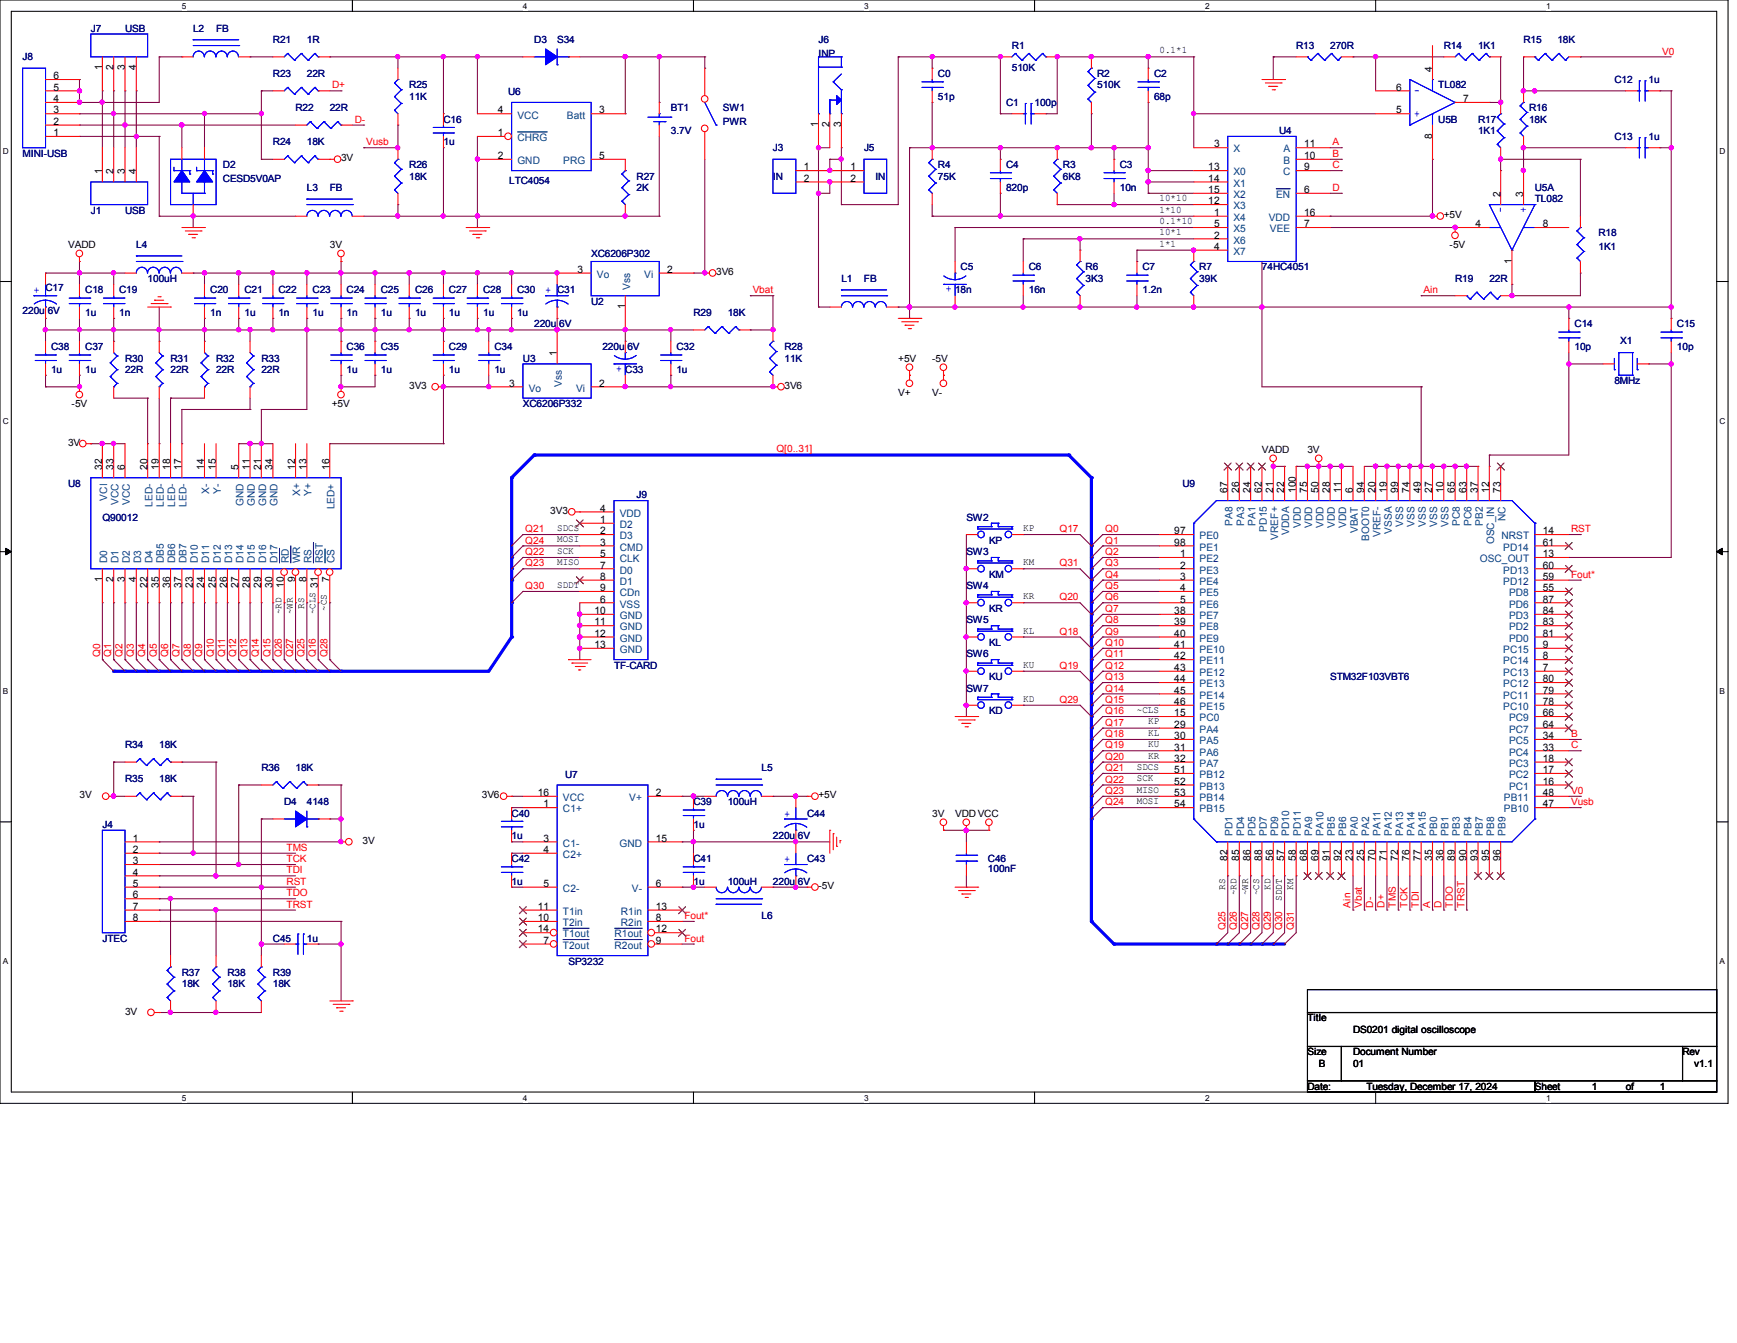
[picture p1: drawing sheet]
<svg xmlns="http://www.w3.org/2000/svg" width="279mm" height="216mm" viewBox="0 0 279 216" stroke-linecap="round" stroke-linejoin="round" font-family="sans-serif">
<defs><g id="words">
<g font-size="1.7">
<text x="16.4" y="11.3" transform="rotate(-90 16.4 11.3)">1</text>
<text x="18.2" y="11.3" transform="rotate(-90 18.2 11.3)">2</text>
<text x="20.1" y="11.3" transform="rotate(-90 20.1 11.3)">3</text>
<text x="21.9" y="11.3" transform="rotate(-90 21.9 11.3)">4</text>
<text x="230.4" y="11.5" transform="rotate(-90 230.4 11.5)">4</text>
<text x="8.6" y="16.4">4</text>
<text x="8.6" y="14.6">5</text>
<text x="8.6" y="12.7">6</text>
<text x="224.6" y="14.6">6</text>
<text x="235.3" y="16.4">7</text>
<text x="8.6" y="21.9">1</text>
<text x="8.6" y="20.1">2</text>
<text x="8.6" y="18.2">3</text>
<text x="80.1" y="18.2">4</text>
<text x="80.1" y="21.9">1</text>
<text x="96.4" y="18.2">3</text>
<text x="131.6" y="20.4" transform="rotate(-90 131.6 20.4)">1</text>
<text x="133.4" y="20.4" transform="rotate(-90 133.4 20.4)">2</text>
<text x="135.3" y="20.4" transform="rotate(-90 135.3 20.4)">3</text>
<text x="195.3" y="23.7">3</text>
<text x="209.8" y="23.7">11</text>
<text x="224.6" y="18.2">5</text>
<text x="230.4" y="22.3" transform="rotate(-90 230.4 22.3)">8</text>
<text x="16.4" y="28" transform="rotate(-90 16.4 28)">1</text>
<text x="18.2" y="28" transform="rotate(-90 18.2 28)">2</text>
<text x="20.1" y="28" transform="rotate(-90 20.1 28)">3</text>
<text x="21.9" y="28" transform="rotate(-90 21.9 28)">4</text>
<text x="80.1" y="25.6">2</text>
<text x="96.4" y="25.6">5</text>
<text x="129.3" y="27.4">1</text>
<text x="129.3" y="29.2">2</text>
<text x="136.8" y="27.4">1</text>
<text x="136.8" y="29.2">2</text>
<text x="194.4" y="27.4">13</text>
<text x="194.4" y="29.2">14</text>
<text x="209.8" y="25.6">10</text>
<text x="209.8" y="27.4">9</text>
<text x="194.4" y="31">15</text>
<text x="194.4" y="32.9">12</text>
<text x="195.3" y="34.7">1</text>
<text x="209.8" y="31">6</text>
<text x="209.8" y="34.7">16</text>
<text x="241.3" y="31.6" transform="rotate(-90 241.3 31.6)">2</text>
<text x="245" y="31.6" transform="rotate(-90 245 31.6)">3</text>
<text x="195.3" y="36.5">5</text>
<text x="195.3" y="38.4">2</text>
<text x="195.3" y="40.2">4</text>
<text x="209.8" y="36.5">7</text>
<text x="237.4" y="36.5">4</text>
<text x="248.2" y="36.5">8</text>
<text x="92.9" y="43.9">3</text>
<text x="107.3" y="43.9">2</text>
<text x="243.2" y="42.4" transform="rotate(-90 243.2 42.4)">1</text>
<text x="100.5" y="49.7" transform="rotate(-90 100.5 49.7)">1</text>
<text x="89.6" y="57.2" transform="rotate(-90 89.6 57.2)">1</text>
<text x="81.9" y="62.1">3</text>
<text x="96.4" y="62.1">2</text>
<text x="16.4" y="75.5" transform="rotate(-90 16.4 75.5)">32</text>
<text x="18.2" y="75.5" transform="rotate(-90 18.2 75.5)">33</text>
<text x="20.1" y="75.5" transform="rotate(-90 20.1 75.5)">6</text>
<text x="23.7" y="75.5" transform="rotate(-90 23.7 75.5)">20</text>
<text x="25.6" y="75.5" transform="rotate(-90 25.6 75.5)">19</text>
<text x="27.4" y="75.5" transform="rotate(-90 27.4 75.5)">18</text>
<text x="29.2" y="75.5" transform="rotate(-90 29.2 75.5)">17</text>
<text x="32.9" y="75.5" transform="rotate(-90 32.9 75.5)">14</text>
<text x="34.7" y="75.5" transform="rotate(-90 34.7 75.5)">15</text>
<text x="38.4" y="75.5" transform="rotate(-90 38.4 75.5)">5</text>
<text x="40.2" y="75.5" transform="rotate(-90 40.2 75.5)">11</text>
<text x="42" y="75.5" transform="rotate(-90 42 75.5)">21</text>
<text x="43.9" y="75.5" transform="rotate(-90 43.9 75.5)">34</text>
<text x="47.5" y="75.5" transform="rotate(-90 47.5 75.5)">12</text>
<text x="49.3" y="75.5" transform="rotate(-90 49.3 75.5)">13</text>
<text x="53" y="75.5" transform="rotate(-90 53 75.5)">16</text>
<text x="96.6" y="82.3">4</text>
<text x="197.4" y="79.2" transform="rotate(-90 197.4 79.2)">67</text>
<text x="199.3" y="79.2" transform="rotate(-90 199.3 79.2)">26</text>
<text x="201.1" y="79.2" transform="rotate(-90 201.1 79.2)">24</text>
<text x="202.9" y="79.2" transform="rotate(-90 202.9 79.2)">62</text>
<text x="204.8" y="79.2" transform="rotate(-90 204.8 79.2)">21</text>
<text x="206.6" y="79.2" transform="rotate(-90 206.6 79.2)">22</text>
<text x="208.4" y="79.2" transform="rotate(-90 208.4 79.2)">100</text>
<text x="210.3" y="79.2" transform="rotate(-90 210.3 79.2)">75</text>
<text x="212.1" y="79.2" transform="rotate(-90 212.1 79.2)">50</text>
<text x="213.9" y="79.2" transform="rotate(-90 213.9 79.2)">28</text>
<text x="215.7" y="79.2" transform="rotate(-90 215.7 79.2)">11</text>
<text x="217.6" y="79.2" transform="rotate(-90 217.6 79.2)">6</text>
<text x="219.4" y="79.2" transform="rotate(-90 219.4 79.2)">94</text>
<text x="221.2" y="79.2" transform="rotate(-90 221.2 79.2)">20</text>
<text x="223.1" y="79.2" transform="rotate(-90 223.1 79.2)">19</text>
<text x="224.9" y="79.2" transform="rotate(-90 224.9 79.2)">99</text>
<text x="226.7" y="79.2" transform="rotate(-90 226.7 79.2)">74</text>
<text x="228.6" y="79.2" transform="rotate(-90 228.6 79.2)">49</text>
<text x="230.4" y="79.2" transform="rotate(-90 230.4 79.2)">27</text>
<text x="232.2" y="79.2" transform="rotate(-90 232.2 79.2)">10</text>
<text x="234" y="79.2" transform="rotate(-90 234 79.2)">65</text>
<text x="235.9" y="79.2" transform="rotate(-90 235.9 79.2)">63</text>
<text x="237.7" y="79.2" transform="rotate(-90 237.7 79.2)">37</text>
<text x="239.5" y="79.2" transform="rotate(-90 239.5 79.2)">12</text>
<text x="241.3" y="79.2" transform="rotate(-90 241.3 79.2)">73</text>
<text x="96.6" y="84.1">1</text>
<text x="96.6" y="85.9">2</text>
<text x="96.6" y="87.7">3</text>
<text x="96.6" y="89.6">5</text>
<text x="188.9" y="85.9">97</text>
<text x="188.9" y="87.7">98</text>
<text x="189.8" y="89.6">1</text>
<text x="248.2" y="87.7">61</text>
<text x="248.2" y="89.6">13</text>
<text x="248.2" y="85.9">14</text>
<text x="16.4" y="93.6" transform="rotate(-90 16.4 93.6)">1</text>
<text x="18.2" y="93.6" transform="rotate(-90 18.2 93.6)">2</text>
<text x="20.1" y="93.6" transform="rotate(-90 20.1 93.6)">3</text>
<text x="21.9" y="93.6" transform="rotate(-90 21.9 93.6)">4</text>
<text x="23.7" y="94.5" transform="rotate(-90 23.7 94.5)">22</text>
<text x="25.6" y="94.5" transform="rotate(-90 25.6 94.5)">35</text>
<text x="27.4" y="94.5" transform="rotate(-90 27.4 94.5)">36</text>
<text x="29.2" y="94.5" transform="rotate(-90 29.2 94.5)">37</text>
<text x="31" y="94.5" transform="rotate(-90 31 94.5)">23</text>
<text x="32.9" y="94.5" transform="rotate(-90 32.9 94.5)">24</text>
<text x="34.7" y="94.5" transform="rotate(-90 34.7 94.5)">25</text>
<text x="36.5" y="94.5" transform="rotate(-90 36.5 94.5)">26</text>
<text x="38.4" y="94.5" transform="rotate(-90 38.4 94.5)">27</text>
<text x="40.2" y="94.5" transform="rotate(-90 40.2 94.5)">28</text>
<text x="42" y="94.5" transform="rotate(-90 42 94.5)">29</text>
<text x="43.9" y="94.5" transform="rotate(-90 43.9 94.5)">30</text>
<text x="45.7" y="94.5" transform="rotate(-90 45.7 94.5)">10</text>
<text x="47.5" y="93.6" transform="rotate(-90 47.5 93.6)">9</text>
<text x="49.3" y="93.6" transform="rotate(-90 49.3 93.6)">8</text>
<text x="53" y="93.6" transform="rotate(-90 53 93.6)">7</text>
<text x="96.6" y="95">9</text>
<text x="96.6" y="91.4">7</text>
<text x="96.6" y="93.2">8</text>
<text x="189.8" y="91.4">2</text>
<text x="189.8" y="93.2">3</text>
<text x="189.8" y="95">4</text>
<text x="248.2" y="95">55</text>
<text x="248.2" y="93.2">59</text>
<text x="248.2" y="91.4">60</text>
<text x="95.6" y="98.7">10</text>
<text x="95.6" y="100.5">11</text>
<text x="96.6" y="96.9">6</text>
<text x="188.9" y="98.7">38</text>
<text x="188.9" y="100.5">39</text>
<text x="189.8" y="96.9">5</text>
<text x="248.2" y="100.5">83</text>
<text x="248.2" y="98.7">84</text>
<text x="248.2" y="96.9">87</text>
<text x="95.6" y="102.4">12</text>
<text x="95.6" y="104.2">13</text>
<text x="188.9" y="102.4">40</text>
<text x="188.9" y="104.2">41</text>
<text x="188.9" y="106">42</text>
<text x="188.9" y="107.9">43</text>
<text x="248.2" y="104.2">9</text>
<text x="248.2" y="106">8</text>
<text x="248.2" y="107.9">7</text>
<text x="248.2" y="102.4">81</text>
<text x="188.9" y="109.7">44</text>
<text x="188.9" y="111.5">45</text>
<text x="188.9" y="113.3">46</text>
<text x="248.2" y="113.3">78</text>
<text x="248.2" y="111.5">79</text>
<text x="248.2" y="109.7">80</text>
<text x="188.9" y="115.1">15</text>
<text x="188.9" y="117">29</text>
<text x="188.9" y="118.8">30</text>
<text x="248.2" y="118.8">34</text>
<text x="248.2" y="117">64</text>
<text x="248.2" y="115.1">66</text>
<text x="188.9" y="120.7">31</text>
<text x="188.9" y="122.5">32</text>
<text x="188.9" y="124.3">51</text>
<text x="248.2" y="124.3">17</text>
<text x="248.2" y="122.5">18</text>
<text x="248.2" y="120.7">33</text>
<text x="86.5" y="128">16</text>
<text x="87.4" y="129.8">1</text>
<text x="105.5" y="128">2</text>
<text x="188.9" y="126.2">52</text>
<text x="188.9" y="128">53</text>
<text x="188.9" y="129.8">54</text>
<text x="248.2" y="129.8">47</text>
<text x="248.2" y="128">48</text>
<text x="248.2" y="126.2">16</text>
<text x="21.4" y="135.3">1</text>
<text x="21.4" y="137.1">2</text>
<text x="87.4" y="135.3">3</text>
<text x="87.4" y="137.1">4</text>
<text x="105.5" y="135.3">15</text>
<text x="21.4" y="138.9">3</text>
<text x="21.4" y="140.8">4</text>
<text x="21.4" y="142.6">5</text>
<text x="87.4" y="142.6">5</text>
<text x="105.5" y="142.6">6</text>
<text x="197.4" y="138.4" transform="rotate(-90 197.4 138.4)">82</text>
<text x="199.3" y="138.4" transform="rotate(-90 199.3 138.4)">85</text>
<text x="201.1" y="138.4" transform="rotate(-90 201.1 138.4)">86</text>
<text x="202.9" y="138.4" transform="rotate(-90 202.9 138.4)">88</text>
<text x="204.8" y="138.4" transform="rotate(-90 204.8 138.4)">56</text>
<text x="206.6" y="138.4" transform="rotate(-90 206.6 138.4)">57</text>
<text x="208.4" y="138.4" transform="rotate(-90 208.4 138.4)">58</text>
<text x="210.3" y="138.4" transform="rotate(-90 210.3 138.4)">68</text>
<text x="212.1" y="138.4" transform="rotate(-90 212.1 138.4)">69</text>
<text x="213.9" y="138.4" transform="rotate(-90 213.9 138.4)">91</text>
<text x="215.7" y="138.4" transform="rotate(-90 215.7 138.4)">92</text>
<text x="217.6" y="138.4" transform="rotate(-90 217.6 138.4)">23</text>
<text x="219.4" y="138.4" transform="rotate(-90 219.4 138.4)">25</text>
<text x="221.2" y="138.4" transform="rotate(-90 221.2 138.4)">70</text>
<text x="223.1" y="138.4" transform="rotate(-90 223.1 138.4)">71</text>
<text x="224.9" y="138.4" transform="rotate(-90 224.9 138.4)">72</text>
<text x="226.7" y="138.4" transform="rotate(-90 226.7 138.4)">76</text>
<text x="228.6" y="138.4" transform="rotate(-90 228.6 138.4)">77</text>
<text x="230.4" y="138.4" transform="rotate(-90 230.4 138.4)">35</text>
<text x="232.2" y="138.4" transform="rotate(-90 232.2 138.4)">36</text>
<text x="234" y="138.4" transform="rotate(-90 234 138.4)">89</text>
<text x="235.9" y="138.4" transform="rotate(-90 235.9 138.4)">90</text>
<text x="237.7" y="138.4" transform="rotate(-90 237.7 138.4)">93</text>
<text x="239.5" y="138.4" transform="rotate(-90 239.5 138.4)">95</text>
<text x="241.3" y="138.4" transform="rotate(-90 241.3 138.4)">96</text>
<text x="21.4" y="144.4">6</text>
<text x="21.4" y="146.3">7</text>
<text x="21.4" y="148.1">8</text>
<text x="86.5" y="146.3">11</text>
<text x="86.5" y="148.1">10</text>
<text x="86.5" y="149.9">14</text>
<text x="105.5" y="148.1">8</text>
<text x="105.5" y="146.3">13</text>
<text x="105.5" y="149.9">12</text>
<text x="87.4" y="151.7">7</text>
<text x="105.5" y="151.7">9</text>
</g>
<g font-size="1.7" fill="#004080">
<text x="83.2" y="19.1">VCC</text>
<text x="83.2" y="22.7">CHRG</text>
<text x="91.2" y="19.1">Batt</text>
<text x="83.2" y="26.4">GND</text>
<text x="90.6" y="26.4">PRG</text>
<text x="198.4" y="24.5">X</text>
<text x="198.4" y="28.2">X0</text>
<text x="206.4" y="28.2">C</text>
<text x="206.5" y="24.5">A</text>
<text x="206.5" y="26.4">B</text>
<text x="198.4" y="30">X1</text>
<text x="198.4" y="31.8">X2</text>
<text x="198.4" y="33.7">X3</text>
<text x="198.4" y="35.5">X4</text>
<text x="204.1" y="35.5">VDD</text>
<text x="205.3" y="31.8">EN</text>
<text x="198.4" y="37.3">X5</text>
<text x="198.4" y="39.2">X6</text>
<text x="198.4" y="41">X7</text>
<text x="204.3" y="37.3">VEE</text>
<text x="96" y="44.7">Vo</text>
<text x="101.3" y="46.6" transform="rotate(-90 101.3 46.6)">Vss</text>
<text x="103.6" y="44.7">Vi</text>
<text x="85" y="63">Vo</text>
<text x="90.4" y="62.1" transform="rotate(-90 90.4 62.1)">Vss</text>
<text x="92.7" y="63">Vi</text>
<text x="17.2" y="80.5" transform="rotate(-90 17.2 80.5)">VCI</text>
<text x="19" y="81.2" transform="rotate(-90 19 81.2)">VCC</text>
<text x="20.9" y="81.2" transform="rotate(-90 20.9 81.2)">VCC</text>
<text x="24.5" y="81.4" transform="rotate(-90 24.5 81.4)">LED-</text>
<text x="26.4" y="81.4" transform="rotate(-90 26.4 81.4)">LED-</text>
<text x="28.2" y="81.4" transform="rotate(-90 28.2 81.4)">LED-</text>
<text x="30" y="81.4" transform="rotate(-90 30 81.4)">LED-</text>
<text x="33.7" y="79.4" transform="rotate(-90 33.7 79.4)">X-</text>
<text x="35.5" y="79.4" transform="rotate(-90 35.5 79.4)">Y-</text>
<text x="39.2" y="81.4" transform="rotate(-90 39.2 81.4)">GND</text>
<text x="41" y="81.4" transform="rotate(-90 41 81.4)">GND</text>
<text x="42.8" y="81.4" transform="rotate(-90 42.8 81.4)">GND</text>
<text x="44.7" y="81.4" transform="rotate(-90 44.7 81.4)">GND</text>
<text x="48.3" y="79.8" transform="rotate(-90 48.3 79.8)">X+</text>
<text x="50.1" y="79.8" transform="rotate(-90 50.1 79.8)">Y+</text>
<text x="53.8" y="81.9" transform="rotate(-90 53.8 81.9)">LED+</text>
<text x="99.7" y="83.1">VDD</text>
<text x="242.1" y="83.8" transform="rotate(-90 242.1 83.8)">NC</text>
<text x="99.7" y="84.9">D2</text>
<text x="99.7" y="86.7">D3</text>
<text x="99.7" y="88.5">CMD</text>
<text x="193" y="86.7">PE0</text>
<text x="193" y="88.5">PE1</text>
<text x="198.2" y="84.5" transform="rotate(-90 198.2 84.5)">PA8</text>
<text x="200.1" y="84.5" transform="rotate(-90 200.1 84.5)">PA3</text>
<text x="201.9" y="84.5" transform="rotate(-90 201.9 84.5)">PA1</text>
<text x="203.7" y="85.5" transform="rotate(-90 203.7 85.5)">PD15</text>
<text x="205.6" y="86.8" transform="rotate(-90 205.6 86.8)">VREF+</text>
<text x="207.4" y="86" transform="rotate(-90 207.4 86)">VDDA</text>
<text x="209.3" y="84.9" transform="rotate(-90 209.3 84.9)">VDD</text>
<text x="211.1" y="84.9" transform="rotate(-90 211.1 84.9)">VDD</text>
<text x="212.9" y="84.9" transform="rotate(-90 212.9 84.9)">VDD</text>
<text x="214.7" y="84.9" transform="rotate(-90 214.7 84.9)">VDD</text>
<text x="216.5" y="84.9" transform="rotate(-90 216.5 84.9)">VDD</text>
<text x="218.4" y="85.7" transform="rotate(-90 218.4 85.7)">VBAT</text>
<text x="220.2" y="87" transform="rotate(-90 220.2 87)">BOOT0</text>
<text x="222" y="86.4" transform="rotate(-90 222 86.4)">VREF-</text>
<text x="223.9" y="85.8" transform="rotate(-90 223.9 85.8)">VSSA</text>
<text x="225.7" y="84.7" transform="rotate(-90 225.7 84.7)">VSS</text>
<text x="227.5" y="84.7" transform="rotate(-90 227.5 84.7)">VSS</text>
<text x="229.4" y="84.7" transform="rotate(-90 229.4 84.7)">VSS</text>
<text x="231.2" y="84.7" transform="rotate(-90 231.2 84.7)">VSS</text>
<text x="233" y="84.7" transform="rotate(-90 233 84.7)">VSS</text>
<text x="234.8" y="84.6" transform="rotate(-90 234.8 84.6)">PC8</text>
<text x="236.7" y="84.6" transform="rotate(-90 236.7 84.6)">PC6</text>
<text x="238.5" y="84.5" transform="rotate(-90 238.5 84.5)">PB2</text>
<text x="240.3" y="87.5" transform="rotate(-90 240.3 87.5)">OSC_IN</text>
<text x="241.5" y="86.7">NRST</text>
<text x="241.8" y="88.5">PD14</text>
<text x="17.2" y="90.5" transform="rotate(-90 17.2 90.5)">D0</text>
<text x="19" y="90.5" transform="rotate(-90 19 90.5)">D1</text>
<text x="20.9" y="90.5" transform="rotate(-90 20.9 90.5)">D2</text>
<text x="22.7" y="90.5" transform="rotate(-90 22.7 90.5)">D3</text>
<text x="24.5" y="90.5" transform="rotate(-90 24.5 90.5)">D4</text>
<text x="26.4" y="90.5" transform="rotate(-90 26.4 90.5)">DB5</text>
<text x="28.2" y="90.5" transform="rotate(-90 28.2 90.5)">DB6</text>
<text x="30" y="90.5" transform="rotate(-90 30 90.5)">DB7</text>
<text x="31.8" y="90.5" transform="rotate(-90 31.8 90.5)">D10</text>
<text x="33.7" y="90.5" transform="rotate(-90 33.7 90.5)">D11</text>
<text x="35.5" y="90.5" transform="rotate(-90 35.5 90.5)">D12</text>
<text x="37.3" y="90.5" transform="rotate(-90 37.3 90.5)">D13</text>
<text x="39.2" y="90.5" transform="rotate(-90 39.2 90.5)">D14</text>
<text x="41" y="90.5" transform="rotate(-90 41 90.5)">D15</text>
<text x="42.8" y="90.5" transform="rotate(-90 42.8 90.5)">D16</text>
<text x="44.7" y="90.5" transform="rotate(-90 44.7 90.5)">D17</text>
<text x="46.5" y="90.5" transform="rotate(-90 46.5 90.5)">RD</text>
<text x="48.3" y="90.5" transform="rotate(-90 48.3 90.5)">WR</text>
<text x="50.1" y="90.5" transform="rotate(-90 50.1 90.5)">RS</text>
<text x="51.9" y="90.5" transform="rotate(-90 51.9 90.5)">RST</text>
<text x="53.8" y="90.5" transform="rotate(-90 53.8 90.5)">CS</text>
<text x="99.7" y="95.8">CDn</text>
<text x="99.7" y="92.2">D0</text>
<text x="99.7" y="94">D1</text>
<text x="99.7" y="90.4">CLK</text>
<text x="193" y="90.4">PE2</text>
<text x="193" y="92.2">PE3</text>
<text x="193" y="94">PE4</text>
<text x="193" y="95.8">PE5</text>
<text x="238" y="90.4">OSC_OUT</text>
<text x="241.8" y="94">PD12</text>
<text x="241.8" y="92.2">PD13</text>
<text x="242.7" y="95.8">PD8</text>
<text x="99.7" y="99.5">GND</text>
<text x="99.7" y="101.3">GND</text>
<text x="99.7" y="97.7">VSS</text>
<text x="193" y="97.7">PE6</text>
<text x="193" y="99.5">PE7</text>
<text x="193" y="101.3">PE8</text>
<text x="242.7" y="101.3">PD2</text>
<text x="242.7" y="99.5">PD3</text>
<text x="242.7" y="97.7">PD6</text>
<text x="99.7" y="103.2">GND</text>
<text x="99.7" y="105">GND</text>
<text x="193" y="103.2">PE9</text>
<text x="193" y="105">PE10</text>
<text x="193" y="106.8">PE11</text>
<text x="241.8" y="105">PC15</text>
<text x="241.8" y="106.8">PC14</text>
<text x="242.7" y="103.2">PD0</text>
<text x="193" y="108.7">PE12</text>
<text x="193" y="110.5">PE13</text>
<text x="193" y="112.3">PE14</text>
<text x="241.8" y="112.3">PC11</text>
<text x="241.8" y="110.5">PC12</text>
<text x="241.8" y="108.7">PC13</text>
<text x="193" y="114.1">PE15</text>
<text x="193" y="116">PC0</text>
<text x="193" y="117.8">PA4</text>
<text x="193" y="119.6">PA5</text>
<text x="241.8" y="114.1">PC10</text>
<text x="242.7" y="119.6">PC5</text>
<text x="242.7" y="117.8">PC7</text>
<text x="242.7" y="116">PC9</text>
<text x="193" y="121.5">PA6</text>
<text x="193" y="123.3">PA7</text>
<text x="193" y="125.1">PB12</text>
<text x="242.7" y="125.1">PC2</text>
<text x="242.7" y="123.3">PC3</text>
<text x="242.7" y="121.5">PC4</text>
<text x="90.6" y="128.8">VCC</text>
<text x="90.6" y="130.6">C1+</text>
<text x="101.2" y="128.8">V+</text>
<text x="193" y="127">PB13</text>
<text x="193" y="128.8">PB14</text>
<text x="193" y="130.6">PB15</text>
<text x="241.9" y="130.6">PB10</text>
<text x="241.9" y="128.8">PB11</text>
<text x="242.7" y="127">PC1</text>
<text x="90.6" y="136.1">C1-</text>
<text x="90.6" y="137.9">C2+</text>
<text x="99.7" y="136.1">GND</text>
<text x="198.2" y="134.4" transform="rotate(-90 198.2 134.4)">PD1</text>
<text x="200.1" y="134.4" transform="rotate(-90 200.1 134.4)">PD4</text>
<text x="201.9" y="134.4" transform="rotate(-90 201.9 134.4)">PD5</text>
<text x="203.7" y="134.4" transform="rotate(-90 203.7 134.4)">PD7</text>
<text x="205.6" y="134.4" transform="rotate(-90 205.6 134.4)">PD9</text>
<text x="207.4" y="134.4" transform="rotate(-90 207.4 134.4)">PD10</text>
<text x="209.3" y="134.4" transform="rotate(-90 209.3 134.4)">PD11</text>
<text x="211.1" y="134.4" transform="rotate(-90 211.1 134.4)">PA9</text>
<text x="212.9" y="134.4" transform="rotate(-90 212.9 134.4)">PA10</text>
<text x="214.7" y="134.4" transform="rotate(-90 214.7 134.4)">PB5</text>
<text x="216.5" y="134.4" transform="rotate(-90 216.5 134.4)">PB6</text>
<text x="218.4" y="134.4" transform="rotate(-90 218.4 134.4)">PA0</text>
<text x="220.2" y="134.4" transform="rotate(-90 220.2 134.4)">PA2</text>
<text x="222" y="134.4" transform="rotate(-90 222 134.4)">PA11</text>
<text x="223.9" y="134.4" transform="rotate(-90 223.9 134.4)">PA12</text>
<text x="225.7" y="134.4" transform="rotate(-90 225.7 134.4)">PA13</text>
<text x="227.5" y="134.4" transform="rotate(-90 227.5 134.4)">PA14</text>
<text x="229.4" y="134.4" transform="rotate(-90 229.4 134.4)">PA15</text>
<text x="231.2" y="134.4" transform="rotate(-90 231.2 134.4)">PB0</text>
<text x="233" y="134.4" transform="rotate(-90 233 134.4)">PB1</text>
<text x="234.8" y="134.4" transform="rotate(-90 234.8 134.4)">PB3</text>
<text x="236.7" y="134.4" transform="rotate(-90 236.7 134.4)">PB4</text>
<text x="238.5" y="134.4" transform="rotate(-90 238.5 134.4)">PB7</text>
<text x="240.3" y="134.4" transform="rotate(-90 240.3 134.4)">PB8</text>
<text x="242.1" y="134.4" transform="rotate(-90 242.1 134.4)">PB9</text>
<text x="90.6" y="143.4">C2-</text>
<text x="101.6" y="143.4">V-</text>
<text x="90.6" y="147.1">T1in</text>
<text x="90.6" y="148.9">T2in</text>
<text x="99.9" y="148.9">R2in</text>
<text x="99.9" y="147.1">R1in</text>
<text x="90.6" y="150.7">T1out</text>
<text x="90.6" y="152.5">T2out</text>
<text x="98.8" y="152.5">R2out</text>
<text x="98.8" y="150.7">R1out</text>
</g>
<g font-size="1.6" fill="#000080">
<text x="14.6" y="5.1">J7</text>
<text x="20.1" y="5.1">USB</text>
<text x="31.1" y="5.1">L2</text>
<text x="34.8" y="5.1">FB</text>
<text x="3.6" y="9.7">J8</text>
<text x="43.9" y="6.9">R21</text>
<text x="49.4" y="6.9">1R</text>
<text x="85.9" y="6.9">D3</text>
<text x="89.6" y="6.9">S34</text>
<text x="131.7" y="6.9">J6</text>
<text x="131.7" y="9.1">INP</text>
<text x="162.8" y="7.8">R1</text>
<text x="162.8" y="11.5">510K</text>
<text x="208.5" y="7.8">R13</text>
<text x="214" y="7.8">270R</text>
<text x="232.2" y="7.8">R14</text>
<text x="237.8" y="7.8">1K1</text>
<text x="245.1" y="6.9">R15</text>
<text x="250.5" y="6.9">18K</text>
<text x="43.9" y="12.4">R23</text>
<text x="47.5" y="17.9">R22</text>
<text x="49.4" y="12.4">22R</text>
<text x="53.1" y="17.9">22R</text>
<text x="65.8" y="14.2">R25</text>
<text x="65.8" y="16">11K</text>
<text x="81.7" y="15.3">U6</text>
<text x="107.9" y="17.9">BT1</text>
<text x="116.3" y="17.9">SW1</text>
<text x="150.9" y="12.4">C0</text>
<text x="150.9" y="16">51p</text>
<text x="161.8" y="17">C1</text>
<text x="166.4" y="17">100p</text>
<text x="176.5" y="12.4">R2</text>
<text x="176.5" y="14.2">510K</text>
<text x="185.6" y="12.4">C2</text>
<text x="185.6" y="16">68p</text>
<text x="231.4" y="14.2">TL082</text>
<text x="246" y="17.9">R16</text>
<text x="259.7" y="13.3">C12</text>
<text x="265.2" y="13.3">1u</text>
<text x="43.9" y="23.4">R24</text>
<text x="49.4" y="23.4">18K</text>
<text x="71.3" y="19.7">C16</text>
<text x="71.3" y="23.4">1u</text>
<text x="107.9" y="21.5">3.7V</text>
<text x="116.3" y="20.1">PWR</text>
<text x="205.7" y="21.5">U4</text>
<text x="231.4" y="19.7">U5B</text>
<text x="237.7" y="19.7">R17</text>
<text x="237.7" y="21.5">1K1</text>
<text x="246" y="19.7">18K</text>
<text x="259.7" y="22.5">C13</text>
<text x="265.2" y="22.5">1u</text>
<text x="3.6" y="25.2">MINI-USB</text>
<text x="35.9" y="27.1">D2</text>
<text x="35.9" y="29.2">CESD5V0AP</text>
<text x="65.8" y="27.1">R26</text>
<text x="65.8" y="28.9">18K</text>
<text x="81.9" y="29.6">LTC4054</text>
<text x="102.4" y="28.9">R27</text>
<text x="124.3" y="24.3">J3</text>
<text x="124.3" y="28.9">IN</text>
<text x="139" y="24.3">J5</text>
<text x="140.8" y="28.9">IN</text>
<text x="150.9" y="27.1">R4</text>
<text x="150.9" y="28.9">75K</text>
<text x="161.8" y="27.1">C4</text>
<text x="171" y="27.1">R3</text>
<text x="171" y="28.9">6K8</text>
<text x="180.1" y="27.1">C3</text>
<text x="14.6" y="34.3">J1</text>
<text x="20.1" y="34.3">USB</text>
<text x="49.4" y="30.7">L3</text>
<text x="53" y="30.7">FB</text>
<text x="102.4" y="30.7">2K</text>
<text x="161.8" y="30.7">820p</text>
<text x="180.1" y="30.7">10n</text>
<text x="246.9" y="30.7">U5A</text>
<text x="246.9" y="32.5">TL082</text>
<text x="21.9" y="39.8">L4</text>
<text x="95.1" y="41.3">XC6206P302</text>
<text x="257.1" y="38">R18</text>
<text x="257.1" y="40.2">1K1</text>
<text x="13.7" y="47.2">C18</text>
<text x="19.2" y="47.2">C19</text>
<text x="23.7" y="45.3">100uH</text>
<text x="33.8" y="47.2">C20</text>
<text x="39.3" y="47.2">C21</text>
<text x="44.8" y="47.2">C22</text>
<text x="50.3" y="47.2">C23</text>
<text x="55.8" y="47.2">C24</text>
<text x="61.3" y="47.2">C25</text>
<text x="66.8" y="47.2">C26</text>
<text x="72.2" y="47.2">C27</text>
<text x="77.7" y="47.2">C28</text>
<text x="83.2" y="47.2">C30</text>
<text x="135.3" y="45.3">L1</text>
<text x="139" y="45.3">FB</text>
<text x="153.6" y="47.2">18n</text>
<text x="154.5" y="43.5">C5</text>
<text x="165.5" y="43.5">C6</text>
<text x="165.5" y="47.2">16n</text>
<text x="174.6" y="43.5">R6</text>
<text x="174.6" y="45.3">3K3</text>
<text x="183.8" y="43.5">C7</text>
<text x="183.8" y="47.2">1.2n</text>
<text x="192.9" y="43.5">R7</text>
<text x="192.9" y="45.3">39K</text>
<text x="203" y="43.5">74HC4051</text>
<text x="234.1" y="45.3">R19</text>
<text x="239.6" y="45.3">22R</text>
<text x="3.6" y="50.5">220u 6V</text>
<text x="13.7" y="50.8">1u</text>
<text x="19.2" y="50.8">1n</text>
<text x="33.8" y="50.8">1n</text>
<text x="39.3" y="50.8">1u</text>
<text x="44.8" y="50.8">1n</text>
<text x="50.3" y="50.8">1u</text>
<text x="55.8" y="50.8">1n</text>
<text x="61.3" y="50.8">1u</text>
<text x="66.8" y="50.8">1u</text>
<text x="72.2" y="50.8">1u</text>
<text x="77.7" y="50.8">1u</text>
<text x="83.2" y="50.8">1u</text>
<text x="85.9" y="52.6">220u 6V</text>
<text x="95.1" y="49">U2</text>
<text x="111.5" y="50.8">R29</text>
<text x="117.1" y="50.8">18K</text>
<text x="253.3" y="52.6">C14</text>
<text x="269.7" y="52.6">C15</text>
<text x="8.2" y="56.3">C38</text>
<text x="8.2" y="59.9">1u</text>
<text x="13.7" y="56.3">C37</text>
<text x="13.7" y="59.9">1u</text>
<text x="20.1" y="58.1">R30</text>
<text x="20.1" y="59.9">22R</text>
<text x="27.4" y="58.1">R31</text>
<text x="27.4" y="59.9">22R</text>
<text x="34.8" y="58.1">R32</text>
<text x="34.8" y="59.9">22R</text>
<text x="42" y="58.1">R33</text>
<text x="42" y="59.9">22R</text>
<text x="55.8" y="56.3">C36</text>
<text x="55.8" y="59.9">1u</text>
<text x="61.3" y="56.3">C35</text>
<text x="61.3" y="59.9">1u</text>
<text x="72.2" y="56.3">C29</text>
<text x="72.2" y="59.9">1u</text>
<text x="79.5" y="56.3">C34</text>
<text x="79.5" y="59.9">1u</text>
<text x="84.1" y="58.1">U3</text>
<text x="96.9" y="56.3">220u 6V</text>
<text x="100.6" y="59.9">C33</text>
<text x="108.8" y="56.3">C32</text>
<text x="108.8" y="59.9">1u</text>
<text x="126.2" y="56.3">R28</text>
<text x="126.2" y="58.1">11K</text>
<text x="253.3" y="56.3">10p</text>
<text x="260.6" y="55.4">X1</text>
<text x="269.7" y="56.3">10p</text>
<text x="84.1" y="65.4">XC6206P332</text>
<text x="259.7" y="61.8">8MHz</text>
<text x="11" y="78.2">U8</text>
<text x="16.5" y="83.7">Q90012</text>
<text x="102.4" y="80.1">J9</text>
<text x="155.4" y="83.7">SW2</text>
<text x="190.2" y="78.2">U9</text>
<text x="155.4" y="89.2">SW3</text>
<text x="159.1" y="87.4">KP</text>
<text x="155.4" y="94.7">SW4</text>
<text x="159.1" y="92.9">KM</text>
<text x="155.4" y="100.2">SW5</text>
<text x="159.1" y="98.3">KR</text>
<text x="98.8" y="107.5">TF-CARD</text>
<text x="155.4" y="105.7">SW6</text>
<text x="159.1" y="103.8">KL</text>
<text x="155.4" y="111.2">SW7</text>
<text x="159.1" y="109.3">KU</text>
<text x="214" y="109.3">STM32F103VBT6</text>
<text x="159.1" y="114.8">KD</text>
<text x="20.1" y="125.8">R35</text>
<text x="20.1" y="120.3">R34</text>
<text x="25.6" y="125.8">18K</text>
<text x="25.6" y="120.3">18K</text>
<text x="42" y="124">R36</text>
<text x="47.5" y="124">18K</text>
<text x="90.9" y="125.1">U7</text>
<text x="122.5" y="124">L5</text>
<text x="45.7" y="129.5">D4</text>
<text x="49.4" y="129.5">4148</text>
<text x="82.3" y="131.3">C40</text>
<text x="111.5" y="129.5">C39</text>
<text x="117.1" y="129.5">100uH</text>
<text x="129.8" y="131.3">C44</text>
<text x="16.5" y="133.1">J4</text>
<text x="82.3" y="134.9">1u</text>
<text x="111.5" y="133.1">1u</text>
<text x="124.3" y="134.9">220u 6V</text>
<text x="82.3" y="138.6">C42</text>
<text x="82.3" y="142.2">1u</text>
<text x="111.5" y="138.6">C41</text>
<text x="111.5" y="142.2">1u</text>
<text x="117.1" y="142.2">100uH</text>
<text x="124.3" y="142.2">220u 6V</text>
<text x="129.8" y="138.6">C43</text>
<text x="158.9" y="138.6">C46</text>
<text x="158.9" y="140.3">100nF</text>
<text x="122.5" y="147.7">L6</text>
<text x="16.5" y="151.4">JTEC</text>
<text x="43.9" y="151.4">C45</text>
<text x="49.4" y="151.4">1u</text>
<text x="91.4" y="155.1">SP3232</text>
<text x="29.3" y="156.9">R37</text>
<text x="29.3" y="158.7">18K</text>
<text x="36.6" y="156.9">R38</text>
<text x="36.6" y="158.7">18K</text>
<text x="43.9" y="156.9">R39</text>
<text x="43.9" y="158.7">18K</text>
</g>
<g font-size="1.6">
<text x="186.5" y="8.6">0.1*1</text>
<text x="54.9" y="25.9">3V</text>
<text x="186.5" y="32.3">10*10</text>
<text x="186.5" y="34.2">1*10</text>
<text x="232.2" y="35.1">+5V</text>
<text x="11" y="39.8">VADD</text>
<text x="53" y="39.8">3V</text>
<text x="186.5" y="39.7">1*1</text>
<text x="186.5" y="37.8">10*1</text>
<text x="186.5" y="36">0.1*10</text>
<text x="233.2" y="39.8">-5V</text>
<text x="115.2" y="44.2">3V6</text>
<text x="144.5" y="58.1">+5V</text>
<text x="149.9" y="58.1">-5V</text>
<text x="11.5" y="65.4">-5V</text>
<text x="53.4" y="65.4">+5V</text>
<text x="65.8" y="62.5">3V3</text>
<text x="126.2" y="62.5">3V6</text>
<text x="144.5" y="63.6">V+</text>
<text x="149.9" y="63.6">V-</text>
<text x="11" y="71.7">3V</text>
<text x="203" y="72.8">VADD</text>
<text x="210.3" y="72.8">3V</text>
<text x="88.5" y="82.6">3V3</text>
<text x="89.6" y="89">SCK</text>
<text x="89.6" y="87.2">MOSI</text>
<text x="89.6" y="85.4">SDCS</text>
<text x="164.6" y="85.4">KP</text>
<text x="89.6" y="94.5">SDDT</text>
<text x="89.6" y="90.9">MISO</text>
<text x="164.6" y="90.9">KM</text>
<text x="45.3" y="98.8" transform="rotate(-90 45.3 98.8)">~RD</text>
<text x="47.1" y="98.8" transform="rotate(-90 47.1 98.8)">~WR</text>
<text x="48.9" y="97.8" transform="rotate(-90 48.9 97.8)">RS</text>
<text x="50.8" y="98.8" transform="rotate(-90 50.8 98.8)">~CLS 31</text>
<text x="52.6" y="98.2" transform="rotate(-90 52.6 98.2)">~CS</text>
<text x="164.6" y="96.4">KR</text>
<text x="164.6" y="101.9">KL</text>
<text x="164.6" y="107.3">KU</text>
<text x="164.6" y="112.8">KD</text>
<text x="182.9" y="114.6">~CLS</text>
<text x="184.7" y="116.5">KP</text>
<text x="184.7" y="118.3">KL</text>
<text x="182.9" y="123.8">SDCS</text>
<text x="182.9" y="125.6">SCK</text>
<text x="184.7" y="122">KR</text>
<text x="184.7" y="120.1">KU</text>
<text x="12.8" y="128.4">3V</text>
<text x="77.5" y="128.4">3V6</text>
<text x="131.7" y="128.4">+5V</text>
<text x="149.9" y="131.3">3V</text>
<text x="153.6" y="131.3">VDDVCC</text>
<text x="182.9" y="127.5">MISO</text>
<text x="182.9" y="129.3">MOSI</text>
<text x="58.3" y="135.7">3V</text>
<text x="131.7" y="143">-5V</text>
<text x="197.1" y="143" transform="rotate(-90 197.1 143)">RS</text>
<text x="198.9" y="143.9" transform="rotate(-90 198.9 143.9)">~RD</text>
<text x="200.7" y="143.9" transform="rotate(-90 200.7 143.9)">~WR</text>
<text x="202.6" y="143.9" transform="rotate(-90 202.6 143.9)">~CS</text>
<text x="204.4" y="143" transform="rotate(-90 204.4 143)">KD</text>
<text x="208" y="143" transform="rotate(-90 208 143)">KM</text>
<text x="206.2" y="144.8" transform="rotate(-90 206.2 144.8)">SDDT</text>
<text x="20.1" y="163.1">3V</text>
<text x="210.3" y="164.2">Title</text>
<text x="217.6" y="166">DS0201 digital oscilloscope</text>
<text x="210.3" y="169.7">Size</text>
<text x="212.1" y="171.5">B</text>
<text x="217.6" y="169.7">Document Number</text>
<text x="217.6" y="171.5">01</text>
<text x="270.6" y="169.7">Rev</text>
<text x="272.5" y="171.5">v1.1</text>
<text x="210.3" y="175.2">Date:</text>
<text x="219.8" y="175.2">Tuesday, December 17, 2024</text>
<text x="246.9" y="175.2">Sheet</text>
<text x="256" y="175.2">1</text>
<text x="261.5" y="175.2">of</text>
<text x="267" y="175.2">1</text>
</g>
<g font-size="1.6" fill="#f00">
<text x="267.4" y="8.8">V0</text>
<text x="53.4" y="14.2">D+</text>
<text x="57.1" y="19.7">D-</text>
<text x="58.9" y="23.4">Vusb</text>
<text x="214.3" y="23.4">A</text>
<text x="214.3" y="25.2">B</text>
<text x="214.3" y="27.1">C</text>
<text x="214.3" y="30.7">D</text>
<text x="121.1" y="47.2">Vbat</text>
<text x="229" y="47.2">Ain</text>
<text x="124.9" y="72.6">Q[0..31]</text>
<text x="84.5" y="89.2">Q22</text>
<text x="84.5" y="87.4">Q24</text>
<text x="84.5" y="85.6">Q21</text>
<text x="170.4" y="85.6">Q17</text>
<text x="177.8" y="85.6">Q0</text>
<text x="177.8" y="87.4">Q1</text>
<text x="177.8" y="89.2">Q2</text>
<text x="252.7" y="85.6">RST</text>
<text x="84.5" y="94.7">Q30</text>
<text x="84.5" y="91.1">Q23</text>
<text x="170.4" y="91.1">Q31</text>
<text x="177.8" y="91.1">Q3</text>
<text x="177.8" y="92.9">Q4</text>
<text x="177.8" y="94.7">Q5</text>
<text x="252.7" y="92.9">Fout*</text>
<text x="170.4" y="96.5">Q20</text>
<text x="177.8" y="96.5">Q6</text>
<text x="177.8" y="98.4">Q7</text>
<text x="177.8" y="100.2">Q8</text>
<text x="16.1" y="105.7" transform="rotate(-90 16.1 105.7)">Q0</text>
<text x="17.9" y="105.7" transform="rotate(-90 17.9 105.7)">Q1</text>
<text x="19.7" y="105.7" transform="rotate(-90 19.7 105.7)">Q2</text>
<text x="21.5" y="105.7" transform="rotate(-90 21.5 105.7)">Q3</text>
<text x="23.4" y="105.7" transform="rotate(-90 23.4 105.7)">Q4</text>
<text x="25.2" y="105.7" transform="rotate(-90 25.2 105.7)">Q5</text>
<text x="27.1" y="105.7" transform="rotate(-90 27.1 105.7)">Q6</text>
<text x="28.9" y="105.7" transform="rotate(-90 28.9 105.7)">Q7</text>
<text x="30.7" y="105.7" transform="rotate(-90 30.7 105.7)">Q8</text>
<text x="32.5" y="105.7" transform="rotate(-90 32.5 105.7)">Q9</text>
<text x="34.4" y="105.7" transform="rotate(-90 34.4 105.7)">Q10</text>
<text x="36.2" y="105.7" transform="rotate(-90 36.2 105.7)">Q11</text>
<text x="38" y="105.7" transform="rotate(-90 38 105.7)">Q12</text>
<text x="39.8" y="105.7" transform="rotate(-90 39.8 105.7)">Q13</text>
<text x="41.7" y="105.7" transform="rotate(-90 41.7 105.7)">Q14</text>
<text x="43.5" y="105.7" transform="rotate(-90 43.5 105.7)">Q15</text>
<text x="45.3" y="105.7" transform="rotate(-90 45.3 105.7)">Q26</text>
<text x="47.2" y="105.7" transform="rotate(-90 47.2 105.7)">Q27</text>
<text x="49" y="105.7" transform="rotate(-90 49 105.7)">Q25</text>
<text x="50.8" y="105.7" transform="rotate(-90 50.8 105.7)">Q16</text>
<text x="52.7" y="105.7" transform="rotate(-90 52.7 105.7)">Q28</text>
<text x="170.4" y="102">Q18</text>
<text x="170.4" y="107.5">Q19</text>
<text x="177.8" y="102">Q9</text>
<text x="177.8" y="103.8">Q10</text>
<text x="177.8" y="105.7">Q11</text>
<text x="177.8" y="107.5">Q12</text>
<text x="170.4" y="113">Q29</text>
<text x="177.8" y="109.3">Q13</text>
<text x="177.8" y="111.2">Q14</text>
<text x="177.8" y="113">Q15</text>
<text x="177.8" y="114.8">Q16</text>
<text x="177.8" y="116.7">Q17</text>
<text x="177.8" y="118.5">Q18</text>
<text x="252.7" y="118.5">B</text>
<text x="177.8" y="120.3">Q19</text>
<text x="177.8" y="122.1">Q20</text>
<text x="177.8" y="124">Q21</text>
<text x="177.8" y="125.8">Q22</text>
<text x="252.7" y="120.3">C</text>
<text x="177.8" y="127.6">Q23</text>
<text x="177.8" y="129.5">Q24</text>
<text x="252.7" y="129.5">Vusb</text>
<text x="252.7" y="127.6">V0</text>
<text x="46.1" y="136.8">TMS</text>
<text x="46.1" y="140.4">TDI</text>
<text x="46.1" y="142.2">RST</text>
<text x="46.1" y="138.6">TCK</text>
<text x="46.1" y="144.1">TDO</text>
<text x="46.1" y="145.9">TRST</text>
<text x="110.1" y="147.7">Fout*</text>
<text x="197.1" y="149.6" transform="rotate(-90 197.1 149.6)">Q25</text>
<text x="199" y="149.6" transform="rotate(-90 199 149.6)">Q26</text>
<text x="200.8" y="149.6" transform="rotate(-90 200.8 149.6)">Q27</text>
<text x="202.6" y="149.6" transform="rotate(-90 202.6 149.6)">Q28</text>
<text x="204.4" y="149.6" transform="rotate(-90 204.4 149.6)">Q29</text>
<text x="206.2" y="149.6" transform="rotate(-90 206.2 149.6)">Q30</text>
<text x="208.1" y="149.6" transform="rotate(-90 208.1 149.6)">Q31</text>
<text x="217.3" y="145.9" transform="rotate(-90 217.3 145.9)">Ain</text>
<text x="219.1" y="145.9" transform="rotate(-90 219.1 145.9)">Vbat</text>
<text x="220.9" y="145.9" transform="rotate(-90 220.9 145.9)">D-</text>
<text x="222.7" y="145.9" transform="rotate(-90 222.7 145.9)">D+</text>
<text x="224.5" y="145.9" transform="rotate(-90 224.5 145.9)">TMS</text>
<text x="226.4" y="145.9" transform="rotate(-90 226.4 145.9)">TCK</text>
<text x="228.2" y="145.9" transform="rotate(-90 228.2 145.9)">TDI</text>
<text x="230" y="145.9" transform="rotate(-90 230 145.9)">A</text>
<text x="231.9" y="145.9" transform="rotate(-90 231.9 145.9)">D</text>
<text x="233.7" y="145.9" transform="rotate(-90 233.7 145.9)">TDO</text>
<text x="235.5" y="145.9" transform="rotate(-90 235.5 145.9)">TRST</text>
<text x="110.1" y="151.4">Fout</text>
</g>
<g font-size="1.6" fill="#00f">
<text x="228.4" y="14.2" transform="rotate(-180 228.4 14.2)">-</text>
<text x="228.4" y="17.8" transform="rotate(-180 228.4 17.8)">+</text>
<text x="240.9" y="33.3" transform="rotate(90 240.9 33.3)">-</text>
<text x="244.6" y="33.3" transform="rotate(90 244.6 33.3)">+</text>
<text x="5.5" y="47.2">+ C17</text>
<text x="87.8" y="47.2">+ C31</text>
<text x="153.1" y="46" transform="rotate(-180 153.1 46)">+</text>
<text x="100" y="58.8" transform="rotate(-180 100 58.8)">+</text>
<text x="126.2" y="131.3">+</text>
<text x="126.2" y="138.6">+</text>
</g>
<g font-size="1.3">
<text x="29.3" y="1.4">5</text>
<text x="84.1" y="1.4">4</text>
<text x="139" y="1.4">3</text>
<text x="193.8" y="1.4">2</text>
<text x="248.7" y="1.4">1</text>
<text x=".5" y="24.7">D</text>
<text x="276.6" y="24.7">D</text>
<text x=".5" y="68.2">C</text>
<text x="276.6" y="68.2">C</text>
<text x=".5" y="111.6">B</text>
<text x="276.6" y="111.6">B</text>
<text x=".5" y="155">A</text>
<text x="276.6" y="155">A</text>
<text x="29.3" y="177">5</text>
<text x="84.1" y="177">4</text>
<text x="139" y="177">3</text>
<text x="193.8" y="177">2</text>
<text x="248.7" y="177">1</text>
</g>
</g></defs>
<path d="M0 0h278v177.4h-278zM1.8 1.8h274.3v173.8h-274.3z" fill="none" stroke="#000" stroke-width=".17"/>
<g fill="#fff">
<path d="M29.3 .2h.7v1.5h-.7z"/>
<path d="M29.3 175.8h.7v1.4h-.7z"/>
</g>
<path d="M56.7 0v1.8M56.7 175.6v1.8" fill="none" stroke="#000" stroke-width=".17"/>
<g fill="#fff">
<path d="M84.1 .2h.7v1.5h-.7z"/>
<path d="M84.1 175.8h.7v1.4h-.7z"/>
</g>
<path d="M111.5 0v1.8M111.5 175.6v1.8" fill="none" stroke="#000" stroke-width=".17"/>
<g fill="#fff">
<path d="M139 .2h.7v1.5h-.7z"/>
<path d="M139 175.8h.7v1.4h-.7z"/>
</g>
<path d="M166.4 0v1.8M166.4 175.6v1.8" fill="none" stroke="#000" stroke-width=".17"/>
<g fill="#fff">
<path d="M193.8 .2h.8v1.5h-.8z"/>
<path d="M193.8 175.8h.8v1.4h-.8z"/>
</g>
<path d="M221.3 0v1.8M221.3 175.6v1.8" fill="none" stroke="#000" stroke-width=".17"/>
<g fill="#fff">
<path d="M248.7 .2h.7v1.5h-.7z"/>
<path d="M248.7 175.8h.7v1.4h-.7z"/>
<path d="M.5 23.5h.9v1.5h-.9z"/>
<path d="M276.6 23.5h.9v1.5h-.9z"/>
<path d="M.5 67h.9v1.5h-.9z"/>
<path d="M276.6 67h.9v1.5h-.9z"/>
</g>
<path d="M0 45.3h1.8M276.1 45.3h1.9" fill="none" stroke="#000" stroke-width=".17"/>
<g fill="#fff">
<path d="M.5 110.4h.8v1.5h-.8z"/>
<path d="M276.6 110.4h.9v1.5h-.9z"/>
</g>
<path d="M0 88.7h1.8M276.1 88.7h1.9" fill="none" stroke="#000" stroke-width=".17"/>
<path d="M.9 88.1l.9 .6-.9 .5zM276.1 88.7l.9-.6v1.1z" fill="#000"/>
<path d="M.9 88.1l.9 .6-.9 .5zM276.1 88.7l.9-.6v1.1z" fill="none" stroke="#000" stroke-width=".16"/>
<g fill="#fff">
<path d="M.5 153.8h.8v1.5h-.8z"/>
<path d="M276.6 153.8h.9v1.5h-.9z"/>
</g>
<path d="M0 132.1h1.8M276.1 132.1h1.9" fill="none" stroke="#000" stroke-width=".17"/>
<path d="M131.7 23.7h.1M131.7 23.7h1.8M131.7 23.7v7.4" fill="none" stroke="#800040" stroke-width=".17"/>
<circle cx="131.7" cy="31.1" r=".34" fill="#f0f"/>
<circle cx="131.7" cy="31.1" r=".34" fill="none" stroke="#f0f" stroke-width=".17"/>
<circle cx="131.7" cy="23.7" r=".34" fill="#f0f"/>
<circle cx="131.7" cy="23.7" r=".34" fill="none" stroke="#f0f" stroke-width=".17"/>
<path d="M135.3 25.6h.1M135.3 25.6v7.3" fill="none" stroke="#800040" stroke-width=".17"/>
<circle cx="135.3" cy="25.6" r=".34" fill="#f0f"/>
<circle cx="135.3" cy="25.6" r=".34" fill="none" stroke="#f0f" stroke-width=".17"/>
<path d="M133.5 25.6h.1M133.5 25.6h1.8M133.5 25.6v1.8" fill="none" stroke="#800040" stroke-width=".17"/>
<circle cx="133.5" cy="27.4" r=".34" fill="#f0f"/>
<circle cx="133.5" cy="27.4" r=".34" fill="none" stroke="#f0f" stroke-width=".17"/>
<path d="M131.7 31.1h.1M133.5 29.3h.1M133.5 29.3v1.8h-1.8" fill="none" stroke="#800040" stroke-width=".17"/>
<circle cx="133.5" cy="29.2" r=".34" fill="#f0f"/>
<circle cx="133.5" cy="29.2" r=".34" fill="none" stroke="#f0f" stroke-width=".17"/>
<g fill="none" stroke="#800040" stroke-width=".17">
<path d="M144.5 9.1h.1M144.5 9.1v23.8h-9.2M149.9 9.1h.1M149.9 9.1h11M160.9 18.3h.1M160.9 9.1h.1M160.9 18.3h1.9M160.9 9.1v9.2M170.1 9.1h.1M170.1 9.1v9.2M192 18.3h.1M192 18.3v5.4"/>
<path d="M135.3 32.9h.1"/>
</g>
<circle cx="160.9" cy="9.1" r=".34" fill="#f0f"/>
<circle cx="160.9" cy="9.1" r=".34" fill="none" stroke="#f0f" stroke-width=".17"/>
<circle cx="149.9" cy="9.1" r=".34" fill="#f0f"/>
<circle cx="149.9" cy="9.1" r=".34" fill="none" stroke="#f0f" stroke-width=".17"/>
<path d="M170.1 9.1h.1M170.1 9.1h5.5" fill="none" stroke="#800040" stroke-width=".17"/>
<circle cx="170.1" cy="9.1" r=".34" fill="#f0f"/>
<circle cx="170.1" cy="9.1" r=".34" fill="none" stroke="#f0f" stroke-width=".17"/>
<path d="M184.7 9.1h.1M184.7 11h.1M184.7 9.1h7.3M184.7 9.1v1.9" fill="none" stroke="#800040" stroke-width=".17"/>
<circle cx="184.7" cy="9.1" r=".35" fill="#f0f"/>
<circle cx="184.7" cy="9.1" r=".35" fill="none" stroke="#f0f" stroke-width=".17"/>
<path d="M144.5 9.1h.1M144.5 9.1h5.4v1.9M149.9 11h.1M184.7 16.5h.1M184.7 16.5v7.2M146.3 23.7h.1M146.3 23.7h3.6" fill="none" stroke="#800040" stroke-width=".17"/>
<circle cx="184.7" cy="23.7" r=".35" fill="#f0f"/>
<circle cx="184.7" cy="23.7" r=".35" fill="none" stroke="#f0f" stroke-width=".17"/>
<path d="M160.9 23.7h.1M160.9 23.7h9.2M179.2 25.6h.1M179.2 23.7v1.9" fill="none" stroke="#800040" stroke-width=".17"/>
<circle cx="170.1" cy="23.7" r=".34" fill="#f0f"/>
<circle cx="170.1" cy="23.7" r=".34" fill="none" stroke="#f0f" stroke-width=".17"/>
<circle cx="160.9" cy="23.7" r=".34" fill="#f0f"/>
<circle cx="160.9" cy="23.7" r=".34" fill="none" stroke="#f0f" stroke-width=".17"/>
<path d="M160.9 25.6h.1M160.9 34.8h.1M160.9 23.7v1.9M160.9 34.8h31.1M179.2 32.9h.1M179.2 32.9h12.8" fill="none" stroke="#800040" stroke-width=".17"/>
<circle cx="160.9" cy="34.7" r=".34" fill="#f0f"/>
<circle cx="160.9" cy="34.7" r=".34" fill="none" stroke="#f0f" stroke-width=".17"/>
<path d="M146.3 23.7h.1M146.3 23.7v25.7" fill="none" stroke="#800040" stroke-width=".17"/>
<circle cx="146.3" cy="49.4" r=".34" fill="#f0f"/>
<circle cx="146.3" cy="49.4" r=".34" fill="none" stroke="#f0f" stroke-width=".17"/>
<path d="M149.9 23.7h.1M149.9 23.7h11" fill="none" stroke="#800040" stroke-width=".17"/>
<circle cx="149.9" cy="23.7" r=".34" fill="#f0f"/>
<circle cx="149.9" cy="23.7" r=".34" fill="none" stroke="#f0f" stroke-width=".17"/>
<path d="M184.7 31.1h.1M184.7 29.3h.1M184.7 31.1h7.3M184.7 27.4v1.9M184.7 29.3h7.3" fill="none" stroke="#800040" stroke-width=".17"/>
<circle cx="184.7" cy="29.2" r=".35" fill="#f0f"/>
<circle cx="184.7" cy="29.2" r=".35" fill="none" stroke="#f0f" stroke-width=".17"/>
<path d="M175.6 18.3h.1M175.6 18.3v5.4h-5.5M170.1 23.7h.1M184.7 27.4h.1M184.7 27.4h7.3" fill="none" stroke="#800040" stroke-width=".17"/>
<circle cx="175.5" cy="23.7" r=".35" fill="#f0f"/>
<circle cx="175.5" cy="23.7" r=".35" fill="none" stroke="#f0f" stroke-width=".17"/>
<path d="M160.9 31.1h.1M160.9 31.1v3.7M184.7 23.7h.1M184.7 23.7v3.7" fill="none" stroke="#800040" stroke-width=".17"/>
<circle cx="184.7" cy="27.4" r=".35" fill="#f0f"/>
<circle cx="184.7" cy="27.4" r=".35" fill="none" stroke="#f0f" stroke-width=".17"/>
<path d="M168.2 18.3h.1M168.2 18.3h1.9M131.7 31.1h.1M131.7 31.1v18.3M170.1 32.9h.1M170.1 32.9h9.1M131.7 49.4h.1M131.7 49.4h1.8M144.5 49.4h.1M144.5 49.4h1.8v1.8M146.3 51.2h.1" fill="none" stroke="#800040" stroke-width=".17"/>
<circle cx="179.2" cy="32.9" r=".34" fill="#f0f"/>
<circle cx="179.2" cy="32.9" r=".34" fill="none" stroke="#f0f" stroke-width=".17"/>
<path d="M179.2 32.9h.1M179.2 31.1v1.8M182.9 42h.1M182.9 40.2h.1M182.9 40.2v1.8M182.9 40.2h9.1" fill="none" stroke="#800040" stroke-width=".17"/>
<circle cx="192" cy="40.2" r=".34" fill="#f0f"/>
<circle cx="192" cy="40.2" r=".34" fill="none" stroke="#f0f" stroke-width=".17"/>
<path d="M182.9 49.4h.1M182.9 49.4h9.1" fill="none" stroke="#800040" stroke-width=".17"/>
<circle cx="182.8" cy="49.4" r=".34" fill="#f0f"/>
<circle cx="182.8" cy="49.4" r=".34" fill="none" stroke="#f0f" stroke-width=".17"/>
<path d="M149.9 34.8h.1M149.9 32.9v1.9M149.9 34.8h11M153.6 36.6h.1M153.6 36.6v5.4M153.6 36.6h38.4M164.6 38.4h.1M164.6 38.4v3.6M173.7 38.4h.1M173.7 38.4v1.8M173.7 38.4h18.3M173.7 40.2h.1" fill="none" stroke="#800040" stroke-width=".17"/>
<circle cx="173.7" cy="38.4" r=".34" fill="#f0f"/>
<circle cx="173.7" cy="38.4" r=".34" fill="none" stroke="#f0f" stroke-width=".17"/>
<path d="M164.6 38.4h.1M164.6 38.4h9.1M164.6 49.4h.1M164.6 47.5v1.9M164.6 49.4h9.1M182.9 49.4h.1M182.9 47.5v1.9" fill="none" stroke="#800040" stroke-width=".17"/>
<circle cx="164.5" cy="49.4" r=".34" fill="#f0f"/>
<circle cx="164.5" cy="49.4" r=".34" fill="none" stroke="#f0f" stroke-width=".17"/>
<path d="M175.6 23.7h.1M175.6 23.7h9.1M179.2 23.7h.1" fill="none" stroke="#800040" stroke-width=".17"/>
<circle cx="179.2" cy="23.7" r=".34" fill="#f0f"/>
<circle cx="179.2" cy="23.7" r=".34" fill="none" stroke="#f0f" stroke-width=".17"/>
<path d="M192 49.4h.1M203 42h.1M203 42v7.4h-11" fill="none" stroke="#800040" stroke-width=".17"/>
<circle cx="192" cy="49.4" r=".34" fill="#f0f"/>
<circle cx="192" cy="49.4" r=".34" fill="none" stroke="#f0f" stroke-width=".17"/>
<path d="M252.3 49.4h.1M252.3 49.4h16.5" fill="none" stroke="#800040" stroke-width=".17"/>
<circle cx="252.3" cy="49.4" r=".34" fill="#f0f"/>
<circle cx="252.3" cy="49.4" r=".34" fill="none" stroke="#f0f" stroke-width=".17"/>
<path d="M252.3 51.2h.1M252.3 58.5h.1M252.3 49.4v1.8M252.3 58.5h5.6M268.8 51.2h.1M268.8 49.4v1.8" fill="none" stroke="#800040" stroke-width=".17"/>
<circle cx="252.3" cy="58.5" r=".34" fill="#f0f"/>
<circle cx="252.3" cy="58.5" r=".34" fill="none" stroke="#f0f" stroke-width=".17"/>
<path d="M265.2 58.5h.1M265.2 58.5h3.6" fill="none" stroke="#800040" stroke-width=".17"/>
<circle cx="268.8" cy="58.5" r=".34" fill="#f0f"/>
<circle cx="268.8" cy="58.5" r=".34" fill="none" stroke="#f0f" stroke-width=".17"/>
<path d="M243.2 47.5h.1M243.2 47.5h11M268.8 58.5h.1M268.8 58.5v31.1" fill="none" stroke="#800040" stroke-width=".17"/>
<circle cx="243.2" cy="47.5" r=".34" fill="#f0f"/>
<circle cx="243.2" cy="47.5" r=".34" fill="none" stroke="#f0f" stroke-width=".17"/>
<path d="M214 36.6h.1M214 36.6h20.1M254.2 43.9h.1M254.2 43.9v3.6" fill="none" stroke="#800040" stroke-width=".17"/>
<circle cx="234.1" cy="36.5" r=".34" fill="#f0f"/>
<circle cx="234.1" cy="36.5" r=".34" fill="none" stroke="#f0f" stroke-width=".17"/>
<path d="M241.4 25.6h.1M241.4 25.6h12.8M254.2 25.6h.1M254.2 25.6v9.2" fill="none" stroke="#800040" stroke-width=".17"/>
<circle cx="241.4" cy="25.6" r=".34" fill="#f0f"/>
<circle cx="241.4" cy="25.6" r=".34" fill="none" stroke="#f0f" stroke-width=".17"/>
<path d="M241.4 27.4h.1M241.4 25.6v1.8M245.1 23.7h.1M245.1 23.7h16.4" fill="none" stroke="#800040" stroke-width=".17"/>
<circle cx="245" cy="23.7" r=".34" fill="#f0f"/>
<circle cx="245" cy="23.7" r=".34" fill="none" stroke="#f0f" stroke-width=".17"/>
<path d="M230.4 25.6h.1M230.4 25.6v9.2" fill="none" stroke="#800040" stroke-width=".17"/>
<circle cx="230.4" cy="34.7" r=".35" fill="#f0f"/>
<circle cx="230.4" cy="34.7" r=".35" fill="none" stroke="#f0f" stroke-width=".17"/>
<path d="M239.6 16.5h.1M239.6 16.5h1.8M214 34.8h.1M214 34.8h16.4" fill="none" stroke="#800040" stroke-width=".17"/>
<circle cx="241.4" cy="16.4" r=".34" fill="#f0f"/>
<circle cx="241.4" cy="16.4" r=".34" fill="none" stroke="#f0f" stroke-width=".17"/>
<path d="M192 18.3h.1M192 18.3h29.3" fill="none" stroke="#800040" stroke-width=".17"/>
<circle cx="192" cy="18.2" r=".34" fill="#f0f"/>
<circle cx="192" cy="18.2" r=".34" fill="none" stroke="#f0f" stroke-width=".17"/>
<path d="M192 9.1h.1M192 9.1v9.2M217.6 9.1h.1M217.6 9.1h14.6M221.3 9.1h.1M221.3 9.1v5.5M241.4 9.1h.1M241.4 9.1v7.4" fill="none" stroke="#800040" stroke-width=".17"/>
<circle cx="221.3" cy="9.1" r=".35" fill="#f0f"/>
<circle cx="221.3" cy="9.1" r=".35" fill="none" stroke="#f0f" stroke-width=".17"/>
<path d="M12.8 12.8h.1M12.8 14.6h.1M12.8 12.8v3.7M204.8 9.1h.1M204.8 9.1h3.7M204.8 9.1v3.7M252.3 58.5h.1M252.3 56.7v1.8" fill="none" stroke="#800040" stroke-width=".17"/>
<circle cx="12.8" cy="14.6" r=".34" fill="#f0f"/>
<circle cx="12.8" cy="14.6" r=".34" fill="none" stroke="#f0f" stroke-width=".17"/>
<path d="M12.8 18.3h.1M12.8 18.3h5.5M29.3 20.1h.1M29.3 20.1h18.2" fill="none" stroke="#800040" stroke-width=".17"/>
<circle cx="29.2" cy="20.1" r=".35" fill="#f0f"/>
<circle cx="29.2" cy="20.1" r=".35" fill="none" stroke="#f0f" stroke-width=".17"/>
<path d="M16.5 16.5h.1M16.5 16.5h9.1M21.9 21.9h.1M21.9 21.9h3.7" fill="none" stroke="#800040" stroke-width=".17"/>
<circle cx="16.4" cy="16.4" r=".34" fill="#f0f"/>
<circle cx="16.4" cy="16.4" r=".34" fill="none" stroke="#f0f" stroke-width=".17"/>
<path d="M12.8 16.5h.1M12.8 16.5h3.7M16.5 16.5h.1M16.5 16.5v7.2" fill="none" stroke="#800040" stroke-width=".17"/>
<circle cx="12.8" cy="16.4" r=".34" fill="#f0f"/>
<circle cx="12.8" cy="16.4" r=".34" fill="none" stroke="#f0f" stroke-width=".17"/>
<path d="M16.5 14.6h.1M16.5 14.6v1.9M18.3 14.6h.1M18.3 14.6v3.7M32.9 18.3h.1M32.9 18.3h9.1" fill="none" stroke="#800040" stroke-width=".17"/>
<circle cx="42" cy="18.2" r=".34" fill="#f0f"/>
<circle cx="42" cy="18.2" r=".34" fill="none" stroke="#f0f" stroke-width=".17"/>
<circle cx="32.9" cy="18.2" r=".34" fill="#f0f"/>
<circle cx="32.9" cy="18.2" r=".34" fill="none" stroke="#f0f" stroke-width=".17"/>
<path d="M18.3 18.3h.1M18.3 18.3v5.4M20.1 14.6h.1M20.1 14.6v9.1M12.8 20.1h.1M12.8 20.1h7.3M20.1 20.1h.1M21.9 21.9h.1M21.9 21.9v1.8" fill="none" stroke="#800040" stroke-width=".17"/>
<circle cx="21.9" cy="21.9" r=".34" fill="#f0f"/>
<circle cx="21.9" cy="21.9" r=".34" fill="none" stroke="#f0f" stroke-width=".17"/>
<path d="M25.6 21.9h.1M25.6 34.8h.1M25.6 21.9v12.9M25.6 34.8h5.5" fill="none" stroke="#800040" stroke-width=".17"/>
<circle cx="31.1" cy="34.7" r=".34" fill="#f0f"/>
<circle cx="31.1" cy="34.7" r=".34" fill="none" stroke="#f0f" stroke-width=".17"/>
<path d="M32.9 18.3h.1M32.9 18.3v5.4M42 18.3h.1M42 18.3v7.3M20.1 20.1h.1M20.1 20.1h9.2M29.3 20.1h.1M29.3 20.1v3.6M31.1 36.6h.1M31.1 34.8v1.8" fill="none" stroke="#800040" stroke-width=".17"/>
<circle cx="20.1" cy="20.1" r=".35" fill="#f0f"/>
<circle cx="20.1" cy="20.1" r=".35" fill="none" stroke="#f0f" stroke-width=".17"/>
<path d="M18.3 18.3h.1M18.3 18.3h14.6M21.9 14.6h.1M21.9 14.6v7.3h-9.1M42 14.6h.1M42 14.6v3.7M12.8 21.9h.1" fill="none" stroke="#800040" stroke-width=".17"/>
<circle cx="18.2" cy="18.2" r=".34" fill="#f0f"/>
<circle cx="18.2" cy="18.2" r=".34" fill="none" stroke="#f0f" stroke-width=".17"/>
<g fill="none" stroke="#800040" stroke-width=".17">
<path d="M25.6 9.1h.1M25.6 9.1v7.4M25.6 9.1h3.7M29.3 9.1h.1M40.2 9.1h.1M40.2 9.1h3.7M42 14.6h.1M42 14.6h1.9M149.9 16.5h.1M149.9 16.5v7.2M267 14.6h.1M267 14.6h1.8"/>
<path d="M31.1 34.8h.1M31.1 34.8h16.4M42 25.6h.1M42 25.6h1.9M268.8 23.7h.1M268.8 23.7v25.7M243.2 45.7h.1M243.2 45.7v1.8M252.3 58.5h.1M252.3 58.5v14.7M268.8 58.5h.1M268.8 56.7v1.8"/>
</g>
<circle cx="268.8" cy="49.4" r=".34" fill="#f0f"/>
<circle cx="268.8" cy="49.4" r=".34" fill="none" stroke="#f0f" stroke-width=".17"/>
<circle cx="268.8" cy="23.7" r=".34" fill="#f0f"/>
<circle cx="268.8" cy="23.7" r=".34" fill="none" stroke="#f0f" stroke-width=".17"/>
<path d="M268.8 14.6h.1M268.8 14.6v9.1h-1.8M267 23.7h.1M146.3 49.4h.1M146.3 49.4h7.3" fill="none" stroke="#800040" stroke-width=".17"/>
<circle cx="146.3" cy="49.4" r=".34" fill="#f0f"/>
<circle cx="146.3" cy="49.4" r=".34" fill="none" stroke="#f0f" stroke-width=".17"/>
<path d="M31.1 137.2h.1M31.1 137.2h16.4" fill="none" stroke="#800040" stroke-width=".17"/>
<circle cx="31.1" cy="137.1" r=".34" fill="#f0f"/>
<circle cx="31.1" cy="137.1" r=".34" fill="none" stroke="#f0f" stroke-width=".17"/>
<path d="M25.6 139h.1M25.6 139h12.8M25.6 146.3h.1M25.6 146.3h9.2M27.4 144.5h.1M27.4 144.5h20.1M34.8 140.8h.1M34.8 146.3h.1M34.8 140.8h12.7M34.8 146.3v7.3M42 142.6h.1M42 142.6h5.5" fill="none" stroke="#800040" stroke-width=".17"/>
<circle cx="34.7" cy="146.3" r=".34" fill="#f0f"/>
<circle cx="34.7" cy="146.3" r=".34" fill="none" stroke="#f0f" stroke-width=".17"/>
<path d="M27.4 144.5h.1M27.4 144.5v9.1M34.8 146.3h.1M34.8 146.3h12.7" fill="none" stroke="#800040" stroke-width=".17"/>
<circle cx="27.4" cy="144.4" r=".34" fill="#f0f"/>
<circle cx="27.4" cy="144.4" r=".34" fill="none" stroke="#f0f" stroke-width=".17"/>
<path d="M42 151.8h.1M42 151.8v1.8" fill="none" stroke="#800040" stroke-width=".17"/>
<circle cx="42" cy="151.8" r=".34" fill="#f0f"/>
<circle cx="42" cy="151.8" r=".34" fill="none" stroke="#f0f" stroke-width=".17"/>
<path d="M42 151.8h.1M42 142.6h.1M42 151.8h3.7M42 142.6v9.2" fill="none" stroke="#800040" stroke-width=".17"/>
<circle cx="42" cy="142.6" r=".34" fill="#f0f"/>
<circle cx="42" cy="142.6" r=".34" fill="none" stroke="#f0f" stroke-width=".17"/>
<path d="M51.2 151.8h.1M51.2 151.8h3.7" fill="none" stroke="#800040" stroke-width=".17"/>
<circle cx="54.8" cy="151.8" r=".34" fill="#f0f"/>
<circle cx="54.8" cy="151.8" r=".34" fill="none" stroke="#f0f" stroke-width=".17"/>
<path d="M25.6 148.1h.1M25.6 148.1h29.3M54.9 151.8h.1M54.9 151.8v9.1M34.8 162.8h.1M34.8 162.8h7.2" fill="none" stroke="#800040" stroke-width=".17"/>
<circle cx="34.7" cy="162.7" r=".34" fill="#f0f"/>
<circle cx="34.7" cy="162.7" r=".34" fill="none" stroke="#f0f" stroke-width=".17"/>
<path d="M25.6 162.8h.1M25.6 162.8h9.2M27.4 162.8h.1" fill="none" stroke="#800040" stroke-width=".17"/>
<circle cx="27.4" cy="162.7" r=".34" fill="#f0f"/>
<circle cx="27.4" cy="162.7" r=".34" fill="none" stroke="#f0f" stroke-width=".17"/>
<path d="M25.6 135.3h.1M25.6 135.3h29.3M54.9 148.1h.1M54.9 148.1v3.7" fill="none" stroke="#800040" stroke-width=".17"/>
<circle cx="54.8" cy="135.3" r=".34" fill="#f0f"/>
<circle cx="54.8" cy="135.3" r=".34" fill="none" stroke="#f0f" stroke-width=".17"/>
<path d="M53 131.7h.1M53 131.7h1.9M54.9 131.7h.1M54.9 131.7v3.6" fill="none" stroke="#800040" stroke-width=".17"/>
<circle cx="54.8" cy="131.7" r=".34" fill="#f0f"/>
<circle cx="54.8" cy="131.7" r=".34" fill="none" stroke="#f0f" stroke-width=".17"/>
<path d="M38.4 126.2h.1M38.4 126.2h3.6M38.4 126.2v12.8M42 131.7h.1M42 131.7h1.9M51.2 126.2h.1M51.2 126.2h3.7M54.9 126.2h.1M54.9 126.2v5.5" fill="none" stroke="#800040" stroke-width=".17"/>
<circle cx="38.4" cy="139" r=".35" fill="#f0f"/>
<circle cx="38.4" cy="139" r=".35" fill="none" stroke="#f0f" stroke-width=".17"/>
<path d="M29.3 122.5h.1M29.3 122.5h5.5M34.8 122.5h.1M34.8 122.5v18.3M38.4 139h.1M38.4 139h9.1" fill="none" stroke="#800040" stroke-width=".17"/>
<circle cx="34.7" cy="140.8" r=".34" fill="#f0f"/>
<circle cx="34.7" cy="140.8" r=".34" fill="none" stroke="#f0f" stroke-width=".17"/>
<path d="M18.3 122.5h.1M18.3 122.5h1.8M18.3 122.5v5.5M29.3 128h.1M29.3 128h1.8M31.1 128h.1M31.1 128v9.2" fill="none" stroke="#800040" stroke-width=".17"/>
<circle cx="18.2" cy="128" r=".34" fill="#f0f"/>
<circle cx="18.2" cy="128" r=".34" fill="none" stroke="#f0f" stroke-width=".17"/>
<g fill="none" stroke="#800040" stroke-width=".17">
<path d="M18.3 128h.1M18.3 128h1.8M25.6 137.2h.1M25.6 137.2h5.5M42 131.7h.1M42 131.7v10.9h-16.4M111.5 128h.1M111.5 128h1.9M25.6 142.6h.1M25.6 140.8h.1M25.6 144.5h.1M25.6 140.8h9.2"/>
<path d="M25.6 144.5h1.8"/>
</g>
<circle cx="111.5" cy="128" r=".35" fill="#f0f"/>
<circle cx="111.5" cy="128" r=".35" fill="none" stroke="#f0f" stroke-width=".17"/>
<path d="M109.7 135.3h.1M111.5 133.5h.1M111.5 133.5v1.8h-1.8M111.5 142.6h.1M111.5 142.6h1.9" fill="none" stroke="#800040" stroke-width=".17"/>
<circle cx="111.5" cy="142.6" r=".35" fill="#f0f"/>
<circle cx="111.5" cy="142.6" r=".35" fill="none" stroke="#f0f" stroke-width=".17"/>
<path d="M111.5 135.3h.1M111.5 135.3v1.9M128 142.6h.1M128 142.6h1.8" fill="none" stroke="#800040" stroke-width=".17"/>
<circle cx="128" cy="142.6" r=".34" fill="#f0f"/>
<circle cx="128" cy="142.6" r=".34" fill="none" stroke="#f0f" stroke-width=".17"/>
<path d="M124.3 128h.1M124.3 128h3.7M128 135.3h.1M128 135.3h5.5" fill="none" stroke="#800040" stroke-width=".17"/>
<circle cx="128" cy="135.3" r=".34" fill="#f0f"/>
<circle cx="128" cy="135.3" r=".34" fill="none" stroke="#f0f" stroke-width=".17"/>
<path d="M128 128h.1M128 128h1.8" fill="none" stroke="#800040" stroke-width=".17"/>
<circle cx="128" cy="128" r=".34" fill="#f0f"/>
<circle cx="128" cy="128" r=".34" fill="none" stroke="#f0f" stroke-width=".17"/>
<path d="M82.3 128h.1M82.3 128h1.8M111.5 135.3h.1M111.5 135.3h16.5" fill="none" stroke="#800040" stroke-width=".17"/>
<circle cx="111.5" cy="135.3" r=".35" fill="#f0f"/>
<circle cx="111.5" cy="135.3" r=".35" fill="none" stroke="#f0f" stroke-width=".17"/>
<path d="M58.5 34.8h5.5M64 34.8h.1M109.7 128h.1M109.7 128h1.8M109.7 142.6h.1M109.7 142.6h1.8M124.3 142.6h.1M124.3 142.6h3.7" fill="none" stroke="#800040" stroke-width=".17"/>
<circle cx="64" cy="34.7" r=".34" fill="#f0f"/>
<circle cx="64" cy="34.7" r=".34" fill="none" stroke="#f0f" stroke-width=".17"/>
<path d="M53 9.1h.1M53 9.1h18.3M64 9.1h.1M64 9.1v1.9M71.3 9.1h.1M64 32.9h.1M64 32.9v1.9" fill="none" stroke="#800040" stroke-width=".17"/>
<circle cx="64" cy="9.1" r=".34" fill="#f0f"/>
<circle cx="64" cy="9.1" r=".34" fill="none" stroke="#f0f" stroke-width=".17"/>
<circle cx="71.3" cy="9.1" r=".34" fill="#f0f"/>
<circle cx="71.3" cy="9.1" r=".34" fill="none" stroke="#f0f" stroke-width=".17"/>
<path d="M71.3 18.3h.1M71.3 9.1v9.2M64 34.8h7.3M71.3 34.8h.1" fill="none" stroke="#800040" stroke-width=".17"/>
<circle cx="71.3" cy="34.7" r=".34" fill="#f0f"/>
<circle cx="71.3" cy="34.7" r=".34" fill="none" stroke="#f0f" stroke-width=".17"/>
<path d="M76.8 9.1h.1M76.8 9.1h7.3M71.3 23.7h.1M71.3 23.7v11.1" fill="none" stroke="#800040" stroke-width=".17"/>
<circle cx="76.8" cy="9.1" r=".34" fill="#f0f"/>
<circle cx="76.8" cy="9.1" r=".34" fill="none" stroke="#f0f" stroke-width=".17"/>
<path d="M71.3 9.1h.1M71.3 9.1h5.5M76.8 9.1h.1M76.8 9.1v9.2M93.3 9.1h7.3M100.6 9.1h.1M100.6 18.3h.1M100.6 9.1v9.2M71.3 34.8h5.5M76.8 34.8h.1M76.8 25.6h.1M76.8 21.9v3.7" fill="none" stroke="#800040" stroke-width=".17"/>
<circle cx="76.8" cy="25.6" r=".34" fill="#f0f"/>
<circle cx="76.8" cy="25.6" r=".34" fill="none" stroke="#f0f" stroke-width=".17"/>
<path d="M76.8 34.8h.1M76.8 25.6v9.2" fill="none" stroke="#800040" stroke-width=".17"/>
<circle cx="76.8" cy="34.7" r=".34" fill="#f0f"/>
<circle cx="76.8" cy="34.7" r=".34" fill="none" stroke="#f0f" stroke-width=".17"/>
<path d="M100.6 34.8h.1M100.6 34.8h5.4M106 34.8h.1M106 21.9v12.9" fill="none" stroke="#800040" stroke-width=".17"/>
<circle cx="100.5" cy="34.7" r=".34" fill="#f0f"/>
<circle cx="100.5" cy="34.7" r=".34" fill="none" stroke="#f0f" stroke-width=".17"/>
<path d="M100.6 9.1h5.4M106 9.1h.1" fill="none" stroke="#800040" stroke-width=".17"/>
<circle cx="100.5" cy="9.1" r=".34" fill="#f0f"/>
<circle cx="100.5" cy="9.1" r=".34" fill="none" stroke="#f0f" stroke-width=".17"/>
<circle cx="106" cy="9.1" r=".34" fill="#f0f"/>
<circle cx="106" cy="9.1" r=".34" fill="none" stroke="#f0f" stroke-width=".17"/>
<path d="M106 16.5h.1M113.4 9.1h.1M113.4 11h.1M113.4 9.1h-7.4v7.4M113.4 9.1v1.9M113.4 25.6v18.3M111.5 43.9h.1M111.5 43.9h1.9M113.4 43.9h.1" fill="none" stroke="#800040" stroke-width=".17"/>
<circle cx="113.4" cy="43.9" r=".34" fill="#f0f"/>
<circle cx="113.4" cy="43.9" r=".34" fill="none" stroke="#f0f" stroke-width=".17"/>
<path d="M107.9 53h.1M107.9 53h3.6" fill="none" stroke="#800040" stroke-width=".17"/>
<circle cx="107.9" cy="53" r=".34" fill="#f0f"/>
<circle cx="107.9" cy="53" r=".34" fill="none" stroke="#f0f" stroke-width=".17"/>
<path d="M107.9 53h.1M107.9 53v1.9M100.6 62.2h.1M107.9 60.3h.1M107.9 60.3v1.9h-7.3" fill="none" stroke="#800040" stroke-width=".17"/>
<circle cx="107.9" cy="62.1" r=".34" fill="#f0f"/>
<circle cx="107.9" cy="62.1" r=".34" fill="none" stroke="#f0f" stroke-width=".17"/>
<circle cx="100.5" cy="62.1" r=".34" fill="#f0f"/>
<circle cx="100.5" cy="62.1" r=".34" fill="none" stroke="#f0f" stroke-width=".17"/>
<path d="M107.9 62.2h.1M107.9 62.2h16.4" fill="none" stroke="#800040" stroke-width=".17"/>
<circle cx="124.3" cy="62.1" r=".34" fill="#f0f"/>
<circle cx="124.3" cy="62.1" r=".34" fill="none" stroke="#f0f" stroke-width=".17"/>
<path d="M120.7 53h.1M120.7 53h3.6" fill="none" stroke="#800040" stroke-width=".17"/>
<circle cx="124.3" cy="53" r=".34" fill="#f0f"/>
<circle cx="124.3" cy="53" r=".34" fill="none" stroke="#f0f" stroke-width=".17"/>
<path d="M82.3 53h.1M82.3 53h7.3" fill="none" stroke="#800040" stroke-width=".17"/>
<circle cx="89.6" cy="53" r=".34" fill="#f0f"/>
<circle cx="89.6" cy="53" r=".34" fill="none" stroke="#f0f" stroke-width=".17"/>
<circle cx="82.3" cy="53" r=".34" fill="#f0f"/>
<circle cx="82.3" cy="53" r=".34" fill="none" stroke="#f0f" stroke-width=".17"/>
<path d="M43.9 53h.1M43.9 53h5.5" fill="none" stroke="#800040" stroke-width=".17"/>
<circle cx="43.9" cy="53" r=".34" fill="#f0f"/>
<circle cx="43.9" cy="53" r=".34" fill="none" stroke="#f0f" stroke-width=".17"/>
<path d="M60.3 53h.1M60.3 53h5.5" fill="none" stroke="#800040" stroke-width=".17"/>
<circle cx="60.3" cy="53" r=".34" fill="#f0f"/>
<circle cx="60.3" cy="53" r=".34" fill="none" stroke="#f0f" stroke-width=".17"/>
<path d="M65.8 53h.1M65.8 53h5.5" fill="none" stroke="#800040" stroke-width=".17"/>
<circle cx="65.8" cy="53" r=".35" fill="#f0f"/>
<circle cx="65.8" cy="53" r=".35" fill="none" stroke="#f0f" stroke-width=".17"/>
<path d="M25.6 53h.1M25.6 53h7.3M54.9 53h.1M54.9 53h5.4" fill="none" stroke="#800040" stroke-width=".17"/>
<circle cx="54.8" cy="53" r=".34" fill="#f0f"/>
<circle cx="54.8" cy="53" r=".34" fill="none" stroke="#f0f" stroke-width=".17"/>
<path d="M7.3 53h.1M7.3 53h5.5M78.6 53h.1M78.6 53h3.7" fill="none" stroke="#800040" stroke-width=".17"/>
<circle cx="7.3" cy="53" r=".34" fill="#f0f"/>
<circle cx="7.3" cy="53" r=".34" fill="none" stroke="#f0f" stroke-width=".17"/>
<path d="M71.3 53h.1M71.3 53h5.5" fill="none" stroke="#800040" stroke-width=".17"/>
<circle cx="71.3" cy="53" r=".34" fill="#f0f"/>
<circle cx="71.3" cy="53" r=".34" fill="none" stroke="#f0f" stroke-width=".17"/>
<path d="M49.4 53h.1M49.4 53h5.5" fill="none" stroke="#800040" stroke-width=".17"/>
<circle cx="49.4" cy="53" r=".34" fill="#f0f"/>
<circle cx="49.4" cy="53" r=".34" fill="none" stroke="#f0f" stroke-width=".17"/>
<path d="M32.9 53h.1M32.9 53h5.5" fill="none" stroke="#800040" stroke-width=".17"/>
<circle cx="32.9" cy="53" r=".34" fill="#f0f"/>
<circle cx="32.9" cy="53" r=".34" fill="none" stroke="#f0f" stroke-width=".17"/>
<path d="M40.2 53h.1M40.2 53h3.7M82.3 43.9h.1M82.3 43.9h7.3" fill="none" stroke="#800040" stroke-width=".17"/>
<circle cx="89.6" cy="43.9" r=".34" fill="#f0f"/>
<circle cx="89.6" cy="43.9" r=".34" fill="none" stroke="#f0f" stroke-width=".17"/>
<circle cx="82.3" cy="43.9" r=".34" fill="#f0f"/>
<circle cx="82.3" cy="43.9" r=".34" fill="none" stroke="#f0f" stroke-width=".17"/>
<path d="M7.3 43.9h.1M7.3 43.9h5.5M12.8 43.9h.1M12.8 43.9v1.8M18.3 43.9h.1M18.3 43.9h1.8M18.3 43.9v1.8" fill="none" stroke="#800040" stroke-width=".17"/>
<circle cx="18.2" cy="43.9" r=".34" fill="#f0f"/>
<circle cx="18.2" cy="43.9" r=".34" fill="none" stroke="#f0f" stroke-width=".17"/>
<path d="M32.9 43.9h.1M32.9 43.9v1.8M38.4 43.9h.1M38.4 43.9v1.8M43.9 43.9h.1M43.9 43.9h5.5M49.4 43.9h.1M49.4 43.9v1.8" fill="none" stroke="#800040" stroke-width=".17"/>
<circle cx="43.9" cy="43.9" r=".34" fill="#f0f"/>
<circle cx="43.9" cy="43.9" r=".34" fill="none" stroke="#f0f" stroke-width=".17"/>
<path d="M12.8 43.9h.1M12.8 43.9h5.5M54.9 43.9h.1M54.9 43.9v1.8M60.3 43.9h.1M60.3 43.9v1.8" fill="none" stroke="#800040" stroke-width=".17"/>
<circle cx="12.8" cy="43.9" r=".34" fill="#f0f"/>
<circle cx="12.8" cy="43.9" r=".34" fill="none" stroke="#f0f" stroke-width=".17"/>
<path d="M31.1 43.9h.1M31.1 43.9h7.3M32.9 43.9h.1" fill="none" stroke="#800040" stroke-width=".17"/>
<circle cx="32.9" cy="43.9" r=".34" fill="#f0f"/>
<circle cx="32.9" cy="43.9" r=".34" fill="none" stroke="#f0f" stroke-width=".17"/>
<path d="M38.4 43.9h.1M38.4 43.9h5.5M43.9 43.9h.1M43.9 43.9v1.8" fill="none" stroke="#800040" stroke-width=".17"/>
<circle cx="38.4" cy="43.9" r=".35" fill="#f0f"/>
<circle cx="38.4" cy="43.9" r=".35" fill="none" stroke="#f0f" stroke-width=".17"/>
<path d="M54.9 43.9h.1M54.9 43.9h5.4M65.8 43.9h.1M65.8 43.9v1.8M76.8 43.9h.1M76.8 43.9h5.5M82.3 43.9h.1M82.3 43.9v1.8" fill="none" stroke="#800040" stroke-width=".17"/>
<circle cx="76.8" cy="43.9" r=".34" fill="#f0f"/>
<circle cx="76.8" cy="43.9" r=".34" fill="none" stroke="#f0f" stroke-width=".17"/>
<path d="M60.3 43.9h.1M60.3 43.9h5.5" fill="none" stroke="#800040" stroke-width=".17"/>
<circle cx="60.3" cy="43.9" r=".34" fill="#f0f"/>
<circle cx="60.3" cy="43.9" r=".34" fill="none" stroke="#f0f" stroke-width=".17"/>
<path d="M49.4 43.9h5.5M54.9 43.9h.1" fill="none" stroke="#800040" stroke-width=".17"/>
<circle cx="49.4" cy="43.9" r=".34" fill="#f0f"/>
<circle cx="49.4" cy="43.9" r=".34" fill="none" stroke="#f0f" stroke-width=".17"/>
<circle cx="54.8" cy="43.9" r=".34" fill="#f0f"/>
<circle cx="54.8" cy="43.9" r=".34" fill="none" stroke="#f0f" stroke-width=".17"/>
<path d="M65.8 43.9h.1M65.8 43.9h5.5M71.3 43.9h.1M71.3 43.9v1.8" fill="none" stroke="#800040" stroke-width=".17"/>
<circle cx="65.8" cy="43.9" r=".35" fill="#f0f"/>
<circle cx="65.8" cy="43.9" r=".35" fill="none" stroke="#f0f" stroke-width=".17"/>
<path d="M71.3 43.9h.1M71.3 43.9h5.5M76.8 43.9h.1M76.8 43.9v1.8" fill="none" stroke="#800040" stroke-width=".17"/>
<circle cx="71.3" cy="43.9" r=".34" fill="#f0f"/>
<circle cx="71.3" cy="43.9" r=".34" fill="none" stroke="#f0f" stroke-width=".17"/>
<g fill="none" stroke="#800040" stroke-width=".17">
<path d="M7.3 51.2h.1M7.3 51.2v1.8M18.3 51.2h.1M18.3 51.2v1.8M43.9 51.2h.1M43.9 51.2v1.8M49.4 51.2h.1M49.4 51.2v1.8M60.3 51.2h.1M60.3 51.2v1.8M65.8 51.2h.1M65.8 51.2v1.8"/>
<path d="M71.3 51.2h.1M71.3 51.2v1.8M82.3 51.2h.1M82.3 51.2v1.8M89.6 51.2h.1M89.6 51.2v1.8M100.6 54.9h.1M100.6 53v1.9"/>
</g>
<circle cx="18.2" cy="53" r=".34" fill="#f0f"/>
<circle cx="18.2" cy="53" r=".34" fill="none" stroke="#f0f" stroke-width=".17"/>
<path d="M32.9 51.2h.1M32.9 51.2v1.8M38.4 51.2h.1M38.4 51.2v1.8M54.9 51.2h.1M54.9 51.2v1.8M76.8 51.2h.1M76.8 51.2v1.8M100.6 53h.1M100.6 53h7.3" fill="none" stroke="#800040" stroke-width=".17"/>
<circle cx="100.5" cy="53" r=".34" fill="#f0f"/>
<circle cx="100.5" cy="53" r=".34" fill="none" stroke="#f0f" stroke-width=".17"/>
<path d="M89.6 53h.1M89.6 53h11" fill="none" stroke="#800040" stroke-width=".17"/>
<circle cx="89.6" cy="53" r=".34" fill="#f0f"/>
<circle cx="89.6" cy="53" r=".34" fill="none" stroke="#f0f" stroke-width=".17"/>
<path d="M71.3 54.9h.1M71.3 53v1.9M78.6 53h.1M78.6 53v1.9" fill="none" stroke="#800040" stroke-width=".17"/>
<circle cx="78.6" cy="53" r=".34" fill="#f0f"/>
<circle cx="78.6" cy="53" r=".34" fill="none" stroke="#f0f" stroke-width=".17"/>
<path d="M76.8 53h.1M76.8 53h1.8" fill="none" stroke="#800040" stroke-width=".17"/>
<circle cx="76.8" cy="53" r=".34" fill="#f0f"/>
<circle cx="76.8" cy="53" r=".34" fill="none" stroke="#f0f" stroke-width=".17"/>
<path d="M78.6 62.2h.1M78.6 60.3v1.9" fill="none" stroke="#800040" stroke-width=".17"/>
<circle cx="78.6" cy="62.1" r=".34" fill="#f0f"/>
<circle cx="78.6" cy="62.1" r=".34" fill="none" stroke="#f0f" stroke-width=".17"/>
<path d="M71.3 62.2h.1M71.3 60.3h.1M71.3 62.2h7.3M71.3 60.3v1.9" fill="none" stroke="#800040" stroke-width=".17"/>
<circle cx="71.3" cy="62.1" r=".34" fill="#f0f"/>
<circle cx="71.3" cy="62.1" r=".34" fill="none" stroke="#f0f" stroke-width=".17"/>
<path d="M54.9 54.9h.1M54.9 53v1.9M60.3 54.9h.1M60.3 53v1.9M54.9 62.2h.1M54.9 62.2h5.4" fill="none" stroke="#800040" stroke-width=".17"/>
<circle cx="54.8" cy="62.1" r=".34" fill="#f0f"/>
<circle cx="54.8" cy="62.1" r=".34" fill="none" stroke="#f0f" stroke-width=".17"/>
<g fill="none" stroke="#800040" stroke-width=".17">
<path d="M7.3 53h.1M7.3 53v1.9M12.8 53h.1M12.8 53v1.9M7.3 60.3h.1M7.3 62.2h.1M7.3 60.3v1.9M12.8 60.3h.1M12.8 60.3v1.9h-5.5M54.9 60.3h.1M54.9 60.3v1.9M60.3 60.3h.1"/>
<path d="M60.3 60.3v1.9"/>
</g>
<circle cx="12.8" cy="62.1" r=".34" fill="#f0f"/>
<circle cx="12.8" cy="62.1" r=".34" fill="none" stroke="#f0f" stroke-width=".17"/>
<path d="M25.6 53h.1M25.6 49.4v3.6" fill="none" stroke="#800040" stroke-width=".17"/>
<circle cx="25.6" cy="53" r=".34" fill="#f0f"/>
<circle cx="25.6" cy="53" r=".34" fill="none" stroke="#f0f" stroke-width=".17"/>
<path d="M12.8 53h.1M12.8 53h12.8M18.3 53h.1" fill="none" stroke="#800040" stroke-width=".17"/>
<circle cx="12.8" cy="53" r=".34" fill="#f0f"/>
<circle cx="12.8" cy="53" r=".34" fill="none" stroke="#f0f" stroke-width=".17"/>
<path d="M12.8 53h.1M12.8 51.2v1.8M18.3 54.9h.1M18.3 53v1.9M25.6 54.9h.1M25.6 53v1.9M32.9 54.9h.1M32.9 53v1.9M40.2 53h.1M40.2 53v1.9" fill="none" stroke="#800040" stroke-width=".17"/>
<circle cx="40.2" cy="53" r=".34" fill="#f0f"/>
<circle cx="40.2" cy="53" r=".34" fill="none" stroke="#f0f" stroke-width=".17"/>
<path d="M38.4 53h.1M38.4 53h1.8" fill="none" stroke="#800040" stroke-width=".17"/>
<circle cx="38.4" cy="53" r=".35" fill="#f0f"/>
<circle cx="38.4" cy="53" r=".35" fill="none" stroke="#f0f" stroke-width=".17"/>
<path d="M18.3 71.3h.1M18.3 71.3h1.8" fill="none" stroke="#800040" stroke-width=".17"/>
<circle cx="18.2" cy="71.3" r=".34" fill="#f0f"/>
<circle cx="18.2" cy="71.3" r=".34" fill="none" stroke="#f0f" stroke-width=".17"/>
<path d="M16.5 71.3h.1M16.5 71.3h1.8" fill="none" stroke="#800040" stroke-width=".17"/>
<circle cx="16.4" cy="71.3" r=".34" fill="#f0f"/>
<circle cx="16.4" cy="71.3" r=".34" fill="none" stroke="#f0f" stroke-width=".17"/>
<g fill="none" stroke="#800040" stroke-width=".17">
<path d="M12.8 43.9h.1M12.8 42v1.9M54.9 42h.1M54.9 42v1.9M18.3 64h5.4M23.7 64h.1M23.7 71.3h.1M23.7 64v7.3M25.6 71.3h.1M25.6 64v7.3M27.4 64h.1M27.4 64h5.5"/>
<path d="M27.4 64v7.3M29.3 65.8h.1M29.3 71.3h.1M29.3 65.8h10.9M29.3 65.8v5.5M40.2 65.8h.1M40.2 64v1.8M42 71.3h.1M42 71.3h1.9"/>
</g>
<circle cx="42" cy="71.3" r=".34" fill="#f0f"/>
<circle cx="42" cy="71.3" r=".34" fill="none" stroke="#f0f" stroke-width=".17"/>
<path d="M40.2 71.3h.1M40.2 71.3h1.8" fill="none" stroke="#800040" stroke-width=".17"/>
<circle cx="40.2" cy="71.3" r=".34" fill="#f0f"/>
<circle cx="40.2" cy="71.3" r=".34" fill="none" stroke="#f0f" stroke-width=".17"/>
<g fill="none" stroke="#800040" stroke-width=".17">
<path d="M49.4 53h.1M49.4 53v12.8h-7.4M14.6 71.3h.1M14.6 71.3h1.9M38.4 71.3h.1M38.4 71.3h1.8M42 65.8h.1M42 71.3h.1M42 65.8v5.5M53 71.3h.1M53 71.3h18.3M71.3 71.3h.1"/>
<path d="M71.3 62.2v9.1M16.5 96.9h.1M16.5 96.9v9.1M18.3 96.9h.1M18.3 96.9v9.1M20.1 96.9h.1M20.1 96.9v9.1M21.9 96.9h.1M21.9 96.9v9.1M23.7 96.9h.1M23.7 96.9v9.1M25.6 96.9h.1"/>
<path d="M25.6 96.9v9.1M27.4 96.9h.1M27.4 96.9v9.1M29.3 96.9h.1M29.3 96.9v9.1M31.1 96.9h.1M31.1 96.9v9.1M32.9 96.9h.1M32.9 96.9v9.1M34.8 96.9h.1M34.8 96.9v9.1M36.6 96.9h.1"/>
<path d="M36.6 96.9v9.1M38.4 96.9h.1M38.4 96.9v9.1M40.2 96.9h.1M40.2 96.9v9.1M42 96.9h.1M42 96.9v9.1M43.9 96.9h.1M43.9 96.9v9.1M45.7 96.9h.1M45.7 96.9v9.1M47.5 96.9h.1"/>
<path d="M47.5 96.9v9.1M49.4 96.9h.1M49.4 96.9v9.1M51.2 96.9h.1M51.2 96.9v9.1M53 96.9h.1M53 96.9v9.1M84.1 95.1h.1M84.1 95.1h9.2M93.3 98.8h.1M93.3 96.9v1.9M177.4 85.9h.1"/>
<path d="M177.4 87.8h.1M177.4 89.6h.1M177.4 91.4h.1M177.4 93.3h.1M177.4 95.1h.1M177.4 96.9h.1M177.4 98.8h.1M177.4 85.9h9.1M177.4 87.8h9.1M177.4 89.6h9.1M177.4 91.4h9.1M177.4 93.3h9.1"/>
<path d="M177.4 95.1h9.1M177.4 96.9h9.1M177.4 98.8h9.1M177.4 100.6h.1M177.4 102.4h.1M177.4 104.2h.1M177.4 106h.1M177.4 107.9h.1M177.4 109.7h.1M177.4 111.5h.1M177.4 113.4h.1M177.4 115.2h.1"/>
<path d="M177.4 117.1h.1M177.4 118.9h.1M177.4 100.6h9.1M177.4 102.4h9.1M177.4 104.2h9.1M177.4 106h9.1M177.4 107.9h9.1M177.4 109.7h9.1M177.4 111.5h9.1M177.4 113.4h9.1M177.4 115.2h9.1M177.4 117.1h9.1"/>
<path d="M177.4 118.9h9.1M177.4 120.7h.1M177.4 122.5h.1M177.4 124.3h.1M177.4 126.2h.1M177.4 128h.1M177.4 129.8h.1M177.4 120.7h9.1M177.4 122.5h9.1M177.4 124.3h9.1M177.4 126.2h9.1M177.4 128h9.1"/>
<path d="M177.4 129.8h9.1M197.5 140.8h.1M197.5 140.8v9.1M199.3 140.8h.1M199.3 140.8v9.1M201.2 140.8h.1M201.2 140.8v9.1M203 140.8h.1M203 140.8v9.1M204.8 140.8h.1M204.8 140.8v9.1M206.6 140.8h.1"/>
<path d="M206.6 140.8v9.1M208.5 140.8h.1M208.5 140.8v9.1"/>
</g>
<circle cx="93.2" cy="98.7" r=".35" fill="#f0f"/>
<circle cx="93.2" cy="98.7" r=".35" fill="none" stroke="#f0f" stroke-width=".17"/>
<path d="M93.3 104.2h.1M93.3 102.4v1.8" fill="none" stroke="#800040" stroke-width=".17"/>
<circle cx="93.2" cy="102.4" r=".35" fill="#f0f"/>
<circle cx="93.2" cy="102.4" r=".35" fill="none" stroke="#f0f" stroke-width=".17"/>
<circle cx="93.2" cy="104.2" r=".35" fill="#f0f"/>
<circle cx="93.2" cy="104.2" r=".35" fill="none" stroke="#f0f" stroke-width=".17"/>
<path d="M84.1 91.4h.1M84.1 89.6h.1M84.1 87.8h.1M84.1 85.9h.1M84.1 91.4h9.2M84.1 89.6h9.2M84.1 87.8h9.2M84.1 85.9h9.2M93.3 104.2h.1M93.3 104.2v1.8" fill="none" stroke="#800040" stroke-width=".17"/>
<path d="M175.6 148.1l3.6 3.7" fill="none" stroke="#00f" stroke-width=".51"/>
<circle cx="175.6" cy="148.1" r=".25" fill="#00f"/>
<path d="M204.8 151.8h1.8" fill="none" stroke="#00f" stroke-width=".51"/>
<circle cx="204.8" cy="151.8" r=".25" fill="#00f"/>
<path d="M195.7 151.8h1.8" fill="none" stroke="#00f" stroke-width=".51"/>
<circle cx="195.7" cy="151.8" r=".25" fill="#00f"/>
<path d="M179.2 151.8h16.5" fill="none" stroke="#00f" stroke-width=".51"/>
<circle cx="179.2" cy="151.8" r=".25" fill="#00f"/>
<path d="M199.3 151.8h1.9" fill="none" stroke="#00f" stroke-width=".51"/>
<circle cx="199.3" cy="151.8" r=".25" fill="#00f"/>
<path d="M197.5 151.8h1.8" fill="none" stroke="#00f" stroke-width=".51"/>
<circle cx="197.5" cy="151.8" r=".25" fill="#00f"/>
<path d="M203 151.8h1.8" fill="none" stroke="#00f" stroke-width=".51"/>
<circle cx="203" cy="151.8" r=".25" fill="#00f"/>
<path d="M201.2 151.8h1.8" fill="none" stroke="#00f" stroke-width=".51"/>
<circle cx="201.2" cy="151.8" r=".25" fill="#00f"/>
<path d="M175.6 131.7v16.4" fill="none" stroke="#00f" stroke-width=".51"/>
<circle cx="175.6" cy="131.7" r=".25" fill="#00f"/>
<path d="M175.6 87.8v1.8" fill="none" stroke="#00f" stroke-width=".51"/>
<circle cx="175.6" cy="87.8" r=".25" fill="#00f"/>
<path d="M175.6 106v1.9" fill="none" stroke="#00f" stroke-width=".51"/>
<circle cx="175.6" cy="106" r=".25" fill="#00f"/>
<path d="M175.6 96.9v1.9" fill="none" stroke="#00f" stroke-width=".51"/>
<circle cx="175.6" cy="96.9" r=".25" fill="#00f"/>
<path d="M175.6 91.4v1.9" fill="none" stroke="#00f" stroke-width=".51"/>
<circle cx="175.6" cy="91.4" r=".25" fill="#00f"/>
<path d="M175.6 89.6v1.8" fill="none" stroke="#00f" stroke-width=".51"/>
<circle cx="175.6" cy="89.6" r=".25" fill="#00f"/>
<path d="M175.6 95.1v1.8" fill="none" stroke="#00f" stroke-width=".51"/>
<circle cx="175.6" cy="95.1" r=".25" fill="#00f"/>
<path d="M175.6 93.3v1.8" fill="none" stroke="#00f" stroke-width=".51"/>
<circle cx="175.6" cy="93.3" r=".25" fill="#00f"/>
<path d="M175.6 100.6v1.8" fill="none" stroke="#00f" stroke-width=".51"/>
<circle cx="175.6" cy="100.6" r=".25" fill="#00f"/>
<path d="M175.6 98.8v1.8" fill="none" stroke="#00f" stroke-width=".51"/>
<circle cx="175.6" cy="98.8" r=".25" fill="#00f"/>
<path d="M175.6 104.2v1.8" fill="none" stroke="#00f" stroke-width=".51"/>
<circle cx="175.6" cy="104.2" r=".25" fill="#00f"/>
<path d="M175.6 102.4v1.8" fill="none" stroke="#00f" stroke-width=".51"/>
<circle cx="175.6" cy="102.4" r=".25" fill="#00f"/>
<path d="M175.6 109.7v1.8" fill="none" stroke="#00f" stroke-width=".51"/>
<circle cx="175.6" cy="109.7" r=".25" fill="#00f"/>
<path d="M175.6 107.9v1.8" fill="none" stroke="#00f" stroke-width=".51"/>
<circle cx="175.6" cy="107.9" r=".25" fill="#00f"/>
<path d="M175.6 128v1.8" fill="none" stroke="#00f" stroke-width=".51"/>
<circle cx="175.6" cy="128" r=".25" fill="#00f"/>
<path d="M175.6 118.9v1.8" fill="none" stroke="#00f" stroke-width=".51"/>
<circle cx="175.6" cy="118.9" r=".25" fill="#00f"/>
<path d="M175.6 113.4v1.8" fill="none" stroke="#00f" stroke-width=".51"/>
<circle cx="175.6" cy="113.4" r=".25" fill="#00f"/>
<path d="M175.6 111.5v1.9" fill="none" stroke="#00f" stroke-width=".51"/>
<circle cx="175.6" cy="111.5" r=".25" fill="#00f"/>
<path d="M175.6 117.1v1.8" fill="none" stroke="#00f" stroke-width=".51"/>
<circle cx="175.6" cy="117.1" r=".25" fill="#00f"/>
<path d="M175.6 115.2v1.9" fill="none" stroke="#00f" stroke-width=".51"/>
<circle cx="175.6" cy="115.2" r=".25" fill="#00f"/>
<path d="M175.6 122.5v1.8" fill="none" stroke="#00f" stroke-width=".51"/>
<circle cx="175.6" cy="122.5" r=".25" fill="#00f"/>
<path d="M175.6 120.7v1.8" fill="none" stroke="#00f" stroke-width=".51"/>
<circle cx="175.6" cy="120.7" r=".25" fill="#00f"/>
<path d="M175.6 126.2v1.8" fill="none" stroke="#00f" stroke-width=".51"/>
<circle cx="175.6" cy="126.2" r=".25" fill="#00f"/>
<path d="M175.6 124.3v1.9" fill="none" stroke="#00f" stroke-width=".51"/>
<circle cx="175.6" cy="124.3" r=".25" fill="#00f"/>
<path d="M175.6 129.8v1.9" fill="none" stroke="#00f" stroke-width=".51"/>
<circle cx="175.6" cy="129.8" r=".25" fill="#00f"/>
<path d="M171.9 73.2l3.7 3.6" fill="none" stroke="#00f" stroke-width=".51"/>
<circle cx="171.9" cy="73.2" r=".25" fill="#00f"/>
<path d="M93.3 102.4h.1M93.3 100.6v1.8" fill="none" stroke="#800040" stroke-width=".17"/>
<circle cx="93.2" cy="102.4" r=".35" fill="#f0f"/>
<circle cx="93.2" cy="102.4" r=".35" fill="none" stroke="#f0f" stroke-width=".17"/>
<path d="M175.6 76.8v11" fill="none" stroke="#00f" stroke-width=".51"/>
<circle cx="175.6" cy="76.8" r=".25" fill="#00f"/>
<path d="M18.3 107.9h1.8" fill="none" stroke="#00f" stroke-width=".51"/>
<circle cx="18.3" cy="107.9" r=".25" fill="#00f"/>
<path d="M21.9 107.9h1.8" fill="none" stroke="#00f" stroke-width=".51"/>
<circle cx="21.9" cy="107.9" r=".25" fill="#00f"/>
<path d="M34.8 107.9h1.8" fill="none" stroke="#00f" stroke-width=".51"/>
<circle cx="34.8" cy="107.9" r=".25" fill="#00f"/>
<path d="M53 107.9h1.9" fill="none" stroke="#00f" stroke-width=".51"/>
<circle cx="53" cy="107.9" r=".25" fill="#00f"/>
<path d="M54.9 107.9h23.7" fill="none" stroke="#00f" stroke-width=".51"/>
<circle cx="54.9" cy="107.9" r=".25" fill="#00f"/>
<path d="M43.9 107.9h1.8" fill="none" stroke="#00f" stroke-width=".51"/>
<circle cx="43.9" cy="107.9" r=".25" fill="#00f"/>
<path d="M47.5 107.9h1.9" fill="none" stroke="#00f" stroke-width=".51"/>
<circle cx="47.5" cy="107.9" r=".25" fill="#00f"/>
<path d="M51.2 107.9h1.8" fill="none" stroke="#00f" stroke-width=".51"/>
<circle cx="51.2" cy="107.9" r=".25" fill="#00f"/>
<path d="M49.4 107.9h1.8" fill="none" stroke="#00f" stroke-width=".51"/>
<circle cx="49.4" cy="107.9" r=".25" fill="#00f"/>
<path d="M45.7 107.9h1.8" fill="none" stroke="#00f" stroke-width=".51"/>
<circle cx="45.7" cy="107.9" r=".25" fill="#00f"/>
<path d="M38.4 107.9h1.8" fill="none" stroke="#00f" stroke-width=".51"/>
<circle cx="38.4" cy="107.9" r=".25" fill="#00f"/>
<path d="M42 107.9h1.9" fill="none" stroke="#00f" stroke-width=".51"/>
<circle cx="42" cy="107.9" r=".25" fill="#00f"/>
<path d="M40.2 107.9h1.8" fill="none" stroke="#00f" stroke-width=".51"/>
<circle cx="40.2" cy="107.9" r=".25" fill="#00f"/>
<path d="M36.6 107.9h1.8" fill="none" stroke="#00f" stroke-width=".51"/>
<circle cx="36.6" cy="107.9" r=".25" fill="#00f"/>
<path d="M25.6 107.9h1.8" fill="none" stroke="#00f" stroke-width=".51"/>
<circle cx="25.6" cy="107.9" r=".25" fill="#00f"/>
<path d="M29.3 107.9h1.8" fill="none" stroke="#00f" stroke-width=".51"/>
<circle cx="29.3" cy="107.9" r=".25" fill="#00f"/>
<path d="M32.9 107.9h1.9" fill="none" stroke="#00f" stroke-width=".51"/>
<circle cx="32.9" cy="107.9" r=".25" fill="#00f"/>
<path d="M31.1 107.9h1.8" fill="none" stroke="#00f" stroke-width=".51"/>
<circle cx="31.1" cy="107.9" r=".25" fill="#00f"/>
<path d="M27.4 107.9h1.9" fill="none" stroke="#00f" stroke-width=".51"/>
<circle cx="27.4" cy="107.9" r=".25" fill="#00f"/>
<path d="M23.7 107.9h1.9" fill="none" stroke="#00f" stroke-width=".51"/>
<circle cx="23.7" cy="107.9" r=".25" fill="#00f"/>
<path d="M20.1 107.9h1.8" fill="none" stroke="#00f" stroke-width=".51"/>
<circle cx="20.1" cy="107.9" r=".25" fill="#00f"/>
<path d="M82.3 102.4l-3.7 5.5" fill="none" stroke="#00f" stroke-width=".51"/>
<circle cx="82.3" cy="102.4" r=".25" fill="#00f"/>
<path d="M82.3 96.9v5.5" fill="none" stroke="#00f" stroke-width=".51"/>
<circle cx="82.3" cy="96.9" r=".25" fill="#00f"/>
<path d="M85.9 73.2l-3.6 3.6" fill="none" stroke="#00f" stroke-width=".51"/>
<circle cx="85.9" cy="73.2" r=".25" fill="#00f"/>
<path d="M85.9 73.2h86" fill="none" stroke="#00f" stroke-width=".51"/>
<circle cx="85.9" cy="73.2" r=".25" fill="#00f"/>
<path d="M82.3 87.8v1.8" fill="none" stroke="#00f" stroke-width=".51"/>
<circle cx="82.3" cy="89.6" r=".25" fill="#00f"/>
<path d="M82.3 76.8v11" fill="none" stroke="#00f" stroke-width=".51"/>
<circle cx="82.3" cy="76.8" r=".25" fill="#00f"/>
<path d="M82.3 89.6v1.8" fill="none" stroke="#00f" stroke-width=".51"/>
<circle cx="82.3" cy="91.4" r=".25" fill="#00f"/>
<path d="M82.3 91.4v1.9" fill="none" stroke="#00f" stroke-width=".51"/>
<circle cx="82.3" cy="93.3" r=".25" fill="#00f"/>
<path d="M82.3 93.3v3.6" fill="none" stroke="#00f" stroke-width=".51"/>
<circle cx="82.3" cy="93.3" r=".25" fill="#00f"/>
<path d="M155.4 85.9h.1M155.4 85.9v5.5M164.6 85.9h.1M164.6 85.9h9.1M155.4 113.4h.1M155.4 113.4v1.8" fill="none" stroke="#800040" stroke-width=".17"/>
<circle cx="155.4" cy="113.4" r=".34" fill="#f0f"/>
<circle cx="155.4" cy="113.4" r=".34" fill="none" stroke="#f0f" stroke-width=".17"/>
<path d="M155.4 96.9h.1M155.4 96.9v5.5" fill="none" stroke="#800040" stroke-width=".17"/>
<circle cx="155.4" cy="96.9" r=".34" fill="#f0f"/>
<circle cx="155.4" cy="96.9" r=".34" fill="none" stroke="#f0f" stroke-width=".17"/>
<path d="M155.4 102.4h.1M155.4 102.4v5.5" fill="none" stroke="#800040" stroke-width=".17"/>
<circle cx="155.4" cy="102.4" r=".34" fill="#f0f"/>
<circle cx="155.4" cy="102.4" r=".34" fill="none" stroke="#f0f" stroke-width=".17"/>
<path d="M155.4 91.4h.1M155.4 91.4v5.5" fill="none" stroke="#800040" stroke-width=".17"/>
<circle cx="155.4" cy="91.4" r=".34" fill="#f0f"/>
<circle cx="155.4" cy="91.4" r=".34" fill="none" stroke="#f0f" stroke-width=".17"/>
<path d="M164.6 91.4h.1M164.6 91.4h9.1M155.4 107.9h.1M155.4 107.9v5.5" fill="none" stroke="#800040" stroke-width=".17"/>
<circle cx="155.4" cy="107.9" r=".34" fill="#f0f"/>
<circle cx="155.4" cy="107.9" r=".34" fill="none" stroke="#f0f" stroke-width=".17"/>
<g fill="none" stroke="#800040" stroke-width=".17">
<path d="M239.6 73.2h.1M239.6 75h.1M239.6 73.2h12.7M239.6 73.2v1.8M93.3 98.8v1.8M164.6 96.9h.1M164.6 96.9h9.1M252.3 89.6h.1M252.3 89.6h16.5M93.3 100.6h.1M164.6 102.4h.1M164.6 107.9h.1"/>
<path d="M164.6 113.4h.1M164.6 102.4h9.1M164.6 107.9h9.1M164.6 113.4h9.1"/>
</g>
<circle cx="93.2" cy="100.5" r=".35" fill="#f0f"/>
<circle cx="93.2" cy="100.5" r=".35" fill="none" stroke="#f0f" stroke-width=".17"/>
<path d="M215.8 75h.1M215.8 75h1.8" fill="none" stroke="#800040" stroke-width=".17"/>
<circle cx="215.8" cy="75" r=".34" fill="#f0f"/>
<circle cx="215.8" cy="75" r=".34" fill="none" stroke="#f0f" stroke-width=".17"/>
<path d="M210.3 75h.1M210.3 75h1.8" fill="none" stroke="#800040" stroke-width=".17"/>
<circle cx="210.3" cy="75" r=".34" fill="#f0f"/>
<circle cx="210.3" cy="75" r=".34" fill="none" stroke="#f0f" stroke-width=".17"/>
<path d="M212.1 75h.1M212.1 75h1.9" fill="none" stroke="#800040" stroke-width=".17"/>
<circle cx="212.1" cy="75" r=".35" fill="#f0f"/>
<circle cx="212.1" cy="75" r=".35" fill="none" stroke="#f0f" stroke-width=".17"/>
<path d="M208.5 75h.1M208.5 75h1.8M214 75h.1M214 75h1.8" fill="none" stroke="#800040" stroke-width=".17"/>
<circle cx="214" cy="75" r=".34" fill="#f0f"/>
<circle cx="214" cy="75" r=".34" fill="none" stroke="#f0f" stroke-width=".17"/>
<path d="M204.8 75h1.8M206.6 75h.1" fill="none" stroke="#800040" stroke-width=".17"/>
<circle cx="204.8" cy="75" r=".34" fill="#f0f"/>
<circle cx="204.8" cy="75" r=".34" fill="none" stroke="#f0f" stroke-width=".17"/>
<path d="M219.5 75h1.8M221.3 75h.1" fill="none" stroke="#800040" stroke-width=".17"/>
<circle cx="221.3" cy="75" r=".35" fill="#f0f"/>
<circle cx="221.3" cy="75" r=".35" fill="none" stroke="#f0f" stroke-width=".17"/>
<path d="M221.3 75h1.8M223.1 75h.1" fill="none" stroke="#800040" stroke-width=".17"/>
<circle cx="223.1" cy="75" r=".34" fill="#f0f"/>
<circle cx="223.1" cy="75" r=".34" fill="none" stroke="#f0f" stroke-width=".17"/>
<path d="M224.9 75h1.9M226.8 75h.1" fill="none" stroke="#800040" stroke-width=".17"/>
<circle cx="226.7" cy="75" r=".34" fill="#f0f"/>
<circle cx="226.7" cy="75" r=".34" fill="none" stroke="#f0f" stroke-width=".17"/>
<path d="M226.8 75h1.8M228.6 75h.1" fill="none" stroke="#800040" stroke-width=".17"/>
<circle cx="228.6" cy="75" r=".34" fill="#f0f"/>
<circle cx="228.6" cy="75" r=".34" fill="none" stroke="#f0f" stroke-width=".17"/>
<path d="M223.1 75h1.8M224.9 75h.1" fill="none" stroke="#800040" stroke-width=".17"/>
<circle cx="224.9" cy="75" r=".34" fill="#f0f"/>
<circle cx="224.9" cy="75" r=".34" fill="none" stroke="#f0f" stroke-width=".17"/>
<path d="M234.1 75h1.8M235.9 75h.1" fill="none" stroke="#800040" stroke-width=".17"/>
<circle cx="235.9" cy="75" r=".34" fill="#f0f"/>
<circle cx="235.9" cy="75" r=".34" fill="none" stroke="#f0f" stroke-width=".17"/>
<path d="M228.6 75h1.8M230.4 75h.1" fill="none" stroke="#800040" stroke-width=".17"/>
<circle cx="230.4" cy="75" r=".35" fill="#f0f"/>
<circle cx="230.4" cy="75" r=".35" fill="none" stroke="#f0f" stroke-width=".17"/>
<path d="M232.2 75h1.9M234.1 75h.1" fill="none" stroke="#800040" stroke-width=".17"/>
<circle cx="234.1" cy="75" r=".34" fill="#f0f"/>
<circle cx="234.1" cy="75" r=".34" fill="none" stroke="#f0f" stroke-width=".17"/>
<path d="M230.4 75h1.8M232.2 75h.1M235.9 75h1.8M237.7 75h.1" fill="none" stroke="#800040" stroke-width=".17"/>
<circle cx="232.2" cy="75" r=".34" fill="#f0f"/>
<circle cx="232.2" cy="75" r=".34" fill="none" stroke="#f0f" stroke-width=".17"/>
<path d="M58.5 23.7h.1M58.5 23.7h5.5M203 49.4h.1M203 49.4v12.8h25.6M228.6 62.2h.1M228.6 62.2v12.8" fill="none" stroke="#800040" stroke-width=".17"/>
<circle cx="64" cy="23.7" r=".34" fill="#f0f"/>
<circle cx="64" cy="23.7" r=".34" fill="none" stroke="#f0f" stroke-width=".17"/>
<g fill="none" stroke="#800040" stroke-width=".17">
<path d="M254.2 9.1h.1M254.2 9.1h14.6M64 20.1h.1M64 20.1v3.6M76.8 36.6h.1M100.6 34.8h.1M100.6 34.8h-23.8v1.8M135.3 23.7h.1M135.3 23.7v1.9M173.7 49.4h.1M173.7 49.4h9.2M82.3 129.8h.1"/>
<path d="M82.3 135.3h.1M82.3 137.2h.1M82.3 129.8h1.8M82.3 135.3h1.8M82.3 137.2h1.8M82.3 142.6h.1M82.3 142.6h1.8"/>
</g>
<circle cx="173.7" cy="49.4" r=".34" fill="#f0f"/>
<circle cx="173.7" cy="49.4" r=".34" fill="none" stroke="#f0f" stroke-width=".17"/>
<path d="M203 49.4h.1M203 49.4h49.3" fill="none" stroke="#800040" stroke-width=".17"/>
<circle cx="203" cy="49.4" r=".35" fill="#f0f"/>
<circle cx="203" cy="49.4" r=".35" fill="none" stroke="#f0f" stroke-width=".17"/>
<path d="M175.6 9.1h.1M175.6 9.1h9.1" fill="none" stroke="#800040" stroke-width=".17"/>
<circle cx="175.5" cy="9.1" r=".35" fill="#f0f"/>
<circle cx="175.5" cy="9.1" r=".35" fill="none" stroke="#f0f" stroke-width=".17"/>
<path d="M153.6 49.4h.1M153.6 49.4h11" fill="none" stroke="#800040" stroke-width=".17"/>
<circle cx="153.6" cy="49.4" r=".34" fill="#f0f"/>
<circle cx="153.6" cy="49.4" r=".34" fill="none" stroke="#f0f" stroke-width=".17"/>
<path d="M246.9 14.6h.1M246.9 14.6h14.6M184.7 31.1h.1M184.7 29.3v1.8" fill="none" stroke="#800040" stroke-width=".17"/>
<circle cx="246.8" cy="14.6" r=".34" fill="#f0f"/>
<circle cx="246.8" cy="14.6" r=".34" fill="none" stroke="#f0f" stroke-width=".17"/>
<path d="M245.1 9.1h.1M245.1 9.1v5.5" fill="none" stroke="#800040" stroke-width=".17"/>
<circle cx="245" cy="14.6" r=".34" fill="#f0f"/>
<circle cx="245" cy="14.6" r=".34" fill="none" stroke="#f0f" stroke-width=".17"/>
<path d="M245.1 23.7h.1M245.1 23.7v3.7" fill="none" stroke="#800040" stroke-width=".17"/>
<circle cx="245" cy="27.4" r=".34" fill="#f0f"/>
<circle cx="245" cy="27.4" r=".34" fill="none" stroke="#f0f" stroke-width=".17"/>
<path d="M245.1 14.6h.1M245.1 14.6h1.8M155.4 133.5h.1M155.4 133.5v1.8" fill="none" stroke="#800040" stroke-width=".17"/>
<circle cx="155.4" cy="133.5" r=".34" fill="#f0f"/>
<circle cx="155.4" cy="133.5" r=".34" fill="none" stroke="#f0f" stroke-width=".17"/>
<g fill="none" stroke="#800040" stroke-width=".17">
<path d="M53 14.6h1.9M54.9 14.6h.1M56.7 20.1h1.8M58.5 20.1h.1M214 23.7h1.8M214 25.6h1.8M214 27.4h1.8M214 31.1h1.8M215.8 23.7h.1M215.8 25.6h.1M215.8 27.4h.1M215.8 31.1h.1"/>
<path d="M120.7 47.5h.1M120.7 47.5h3.6M124.3 47.5h.1M124.3 47.5v5.5M228.6 47.5h.1M228.6 47.5h5.5M252.3 85.9h1.9M252.3 93.3h1.9M254.2 85.9h.1M254.2 93.3h.1M252.3 118.9h1.9M254.2 118.9h.1"/>
<path d="M155.4 133.5h.1M155.4 133.5h3.7M252.3 129.8h1.9M252.3 120.7h1.9M252.3 128h1.9M254.2 129.8h.1M254.2 120.7h.1M254.2 128h.1M109.7 148.1h1.8M109.7 151.8h1.8M111.5 148.1h.1M111.5 151.8h.1"/>
<path d="M155.4 142.6h.1M155.4 140.8v1.8M217.6 146.3h.1M217.6 140.8v5.5M219.5 146.3h.1M219.5 140.8v5.5M221.3 146.3h.1M221.3 140.8v5.5M223.1 146.3h.1M223.1 140.8v5.5M224.9 146.3h.1M224.9 140.8v5.5"/>
<path d="M226.8 146.3h.1M226.8 140.8v5.5M228.6 146.3h.1M228.6 140.8v5.5M230.4 146.3h.1M230.4 140.8v5.5M232.2 146.3h.1M232.2 140.8v5.5M234.1 146.3h.1M234.1 140.8v5.5M235.9 146.3h.1M235.9 140.8v5.5"/>
</g>
<circle cx="155.4" cy="133.5" r=".34" fill="#f0f"/>
<circle cx="155.4" cy="133.5" r=".34" fill="none" stroke="#f0f" stroke-width=".17"/>
<g fill="none" stroke="#800040" stroke-width=".17">
<path d="M82.3 96.9h.1M82.3 93.3h.1M82.3 89.6h.1M82.3 91.4h.1M82.3 87.8h.1M84.1 95.1l-1.8 1.8M84.1 91.4l-1.8 1.9M84.1 87.8l-1.8 1.8M84.1 89.6l-1.8 1.8M84.1 85.9l-1.8 1.9M173.7 85.9l1.9 1.9M173.7 91.4l1.9 1.9"/>
<path d="M173.7 96.9l1.9 1.9M175.6 87.8h.1M175.6 89.6h.1M175.6 91.4h.1M175.6 93.3h.1M175.6 95.1h.1M175.6 96.9h.1M175.6 98.8h.1M177.4 85.9l-1.8 1.9M177.4 87.8l-1.8 1.8M177.4 89.6l-1.8 1.8M177.4 91.4l-1.8 1.9"/>
<path d="M177.4 93.3l-1.8 1.8M177.4 95.1l-1.8 1.8M177.4 96.9l-1.8 1.9M177.4 98.8l-1.8 1.8M16.5 106h.1M16.5 106l1.8 1.9M18.3 106h.1M18.3 106l1.8 1.9M20.1 106h.1M20.1 106l1.8 1.9M21.9 106h.1M21.9 106l1.8 1.9"/>
<path d="M23.7 106h.1M23.7 106l1.9 1.9M25.6 106h.1M25.6 106l1.8 1.9M27.4 106h.1M27.4 106l1.9 1.9M29.3 106h.1M29.3 106l1.8 1.9M31.1 106h.1M31.1 106l1.8 1.9M32.9 106h.1M32.9 106l1.9 1.9"/>
<path d="M34.8 106h.1M34.8 106l1.8 1.9M36.6 106h.1M36.6 106l1.8 1.9M38.4 106h.1M38.4 106l1.8 1.9M40.2 106h.1M40.2 106l1.8 1.9M42 106h.1M42 106l1.9 1.9M43.9 106h.1M43.9 106l1.8 1.9"/>
<path d="M45.7 106h.1M45.7 106l1.8 1.9M47.5 106h.1M47.5 106l1.9 1.9M49.4 106h.1M49.4 106l1.8 1.9M51.2 106h.1M51.2 106l1.8 1.9M53 106h.1M53 106l1.9 1.9M173.7 102.4l1.9 1.8M173.7 107.9l1.9 1.8"/>
<path d="M173.7 113.4l1.9 1.8M175.6 100.6h.1M175.6 102.4h.1M175.6 104.2h.1M175.6 106h.1M175.6 107.9h.1M175.6 109.7h.1M175.6 111.5h.1M175.6 113.4h.1M175.6 115.2h.1M175.6 117.1h.1M175.6 118.9h.1"/>
<path d="M177.4 100.6l-1.8 1.8M177.4 102.4l-1.8 1.8M177.4 104.2l-1.8 1.8M177.4 106l-1.8 1.9M177.4 107.9l-1.8 1.8M177.4 109.7l-1.8 1.8M177.4 111.5l-1.8 1.9M177.4 113.4l-1.8 1.8M177.4 115.2l-1.8 1.9M177.4 117.1l-1.8 1.8M177.4 118.9l-1.8 1.8M151.8 133.5h.1"/>
<path d="M151.8 133.5h3.6M175.6 120.7h.1M175.6 122.5h.1M175.6 124.3h.1M175.6 126.2h.1M175.6 128h.1M175.6 129.8h.1M175.6 131.7h.1M177.4 120.7l-1.8 1.8M177.4 122.5l-1.8 1.8M177.4 124.3l-1.8 1.9M177.4 126.2l-1.8 1.8"/>
<path d="M177.4 128l-1.8 1.8M177.4 129.8l-1.8 1.9M195.7 151.8h.1M197.5 151.8h.1M197.5 149.9l-1.8 1.9M199.3 151.8h.1M199.3 149.9l-1.8 1.9M201.2 151.8h.1M201.2 149.9l-1.9 1.9M203 151.8h.1M203 149.9l-1.8 1.9M204.8 151.8h.1"/>
<path d="M204.8 149.9l-1.8 1.9M206.6 151.8h.1M206.6 149.9l-1.8 1.9M208.5 149.9l-1.9 1.9"/>
</g>
<g fill="none" stroke="#f00" stroke-width=".17">
<path d="M64 11v1.8M64 18.3v1.8M203 12.8h3.6M203.5 13.3h2.6M204.1 13.9h.1M204.1 13.9h1.4M204.6 14.4h.4M205 14.4h.1M206.1 13.3h.1M206.6 12.8h.1M245.1 14.6v1.9M29.3 36.6h3.6"/>
<path d="M29.8 37.1h2.5M30.4 37.7h.1M30.4 37.7h1.4M30.9 38.2h.4M31.3 38.2h.1M32.3 37.1h.1M32.9 36.6h.1M47.5 34.8h1.9M53 25.6h.1M53 25.6h.8M56.7 34.8h1.8M75 36.6h3.6"/>
<path d="M75.5 37.1h2.6M76.1 37.7h.1M76.1 37.7h1.4M76.6 38.2h.4M77 38.2h.1M78.1 37.1h.1M78.6 36.6h.1M128 27.4h5.5M128 29.3h5.5M160.9 25.6v1.8M160.9 29.3v1.8M170.1 23.7v1.9"/>
<path d="M170.1 31.1v1.8M192 34.8h5.5M192 36.6h5.5M192 31.1h5.5M192 23.7h5.5M192 27.4h5.5M192 29.3h5.5M192 32.9h5.5M192 38.4h5.5M208.5 34.8h5.5M208.5 36.6h5.5M208.5 25.6h5.5"/>
<path d="M208.5 31.1h5.5M208.5 23.7h5.5M208.5 27.4h5.5M230.4 34.8h.1M230.4 34.8h.7M234.1 36.6h.1M234.1 36.6v.7M245.1 21.9v1.8M12.8 42h.1M12.8 41.3v.7M23.7 49.4h3.7M24.3 48.8h2.6"/>
<path d="M24.8 48.3h.1M24.8 48.3h1.5M25.4 47.7h.4M25.8 47.7h.1M26.9 48.8h.1M27.4 49.4h.1M43.9 45.7v1.8M43.9 49.4v1.8M54.9 42h.1M54.9 41.3v.7M76.8 45.7v1.8M76.8 49.4v1.8"/>
<path d="M89.6 53v5.5M113.4 43.9h.1M113.4 43.9h.7M144.5 51.2h3.6M145 51.7h2.6M145.6 52.3h.1M145.6 52.3h1.4M146.1 52.8h.4M146.3 59.6v1.5M146.5 52.8h.1M147.6 51.7h.1M148.1 51.2h.1"/>
<path d="M151.8 59.6v1.5M192 40.2h5.5M12.8 62.2h.1M12.8 62.2v.7M13.9 71.3h.7M14.6 71.3h.1M54.9 62.2h.1M54.9 62.2v.7M70.6 62.2h.7M71.3 62.2h.1M78.6 62.2h5.5M95.1 62.2h5.5"/>
<path d="M124.3 62.2h.1M124.3 62.2h.8M146.3 60.3h.1M151.8 60.3h.1M204.8 75h.1M204.8 74.3v.7M212.1 75h.1M212.1 74.3v.7M92.5 82.3h.8M93.3 82.3h.1M91.4 106h.1M91.4 106h3.7"/>
<path d="M92 106.6h.1M92 106.6h2.5M92.5 107.1h1.5M93.1 107.7h.1M93.1 107.7h.3M94 107.1h.1M153.6 115.2h3.7M154.2 115.7h2.5M154.7 116.3h.1M154.7 116.3h1.5M155.2 116.8h.4M155.4 113.4h1.9"/>
<path d="M155.6 116.8h.1M156.7 115.7h.1M157.3 115.2h.1M162.8 113.4h1.8M17.6 128h.7M18.3 128h.1M20.1 135.3h5.5M20.1 137.2h5.5M20.1 139h5.5M54.9 135.3h.1M54.9 135.3h.7M81.6 128h.7"/>
<path d="M82.3 128h.1M129.8 128h.1M129.8 128h.8M133.5 133.5h.1M133.5 133.5v3.7M134 134h.1M134 134v2.6M134.6 136.1h.1M134.6 134.6v1.5M135.1 135.1h.1M135.1 135.1v.4M151.8 133.5h.1"/>
<path d="M151.8 132.8v.7M155.4 133.5h.1M155.4 132.8v.7M159.1 133.5h.1M159.1 132.8v.7M20.1 142.6h5.5M20.1 140.8h5.5M20.1 144.5h5.5M20.1 146.3h5.5M20.1 148.1h5.5M129.8 142.6h.1M129.8 142.6h.8"/>
<path d="M153.6 142.6h3.7M154.2 143.2h2.5M154.7 143.7h.1M154.7 143.7h1.5M155.2 144.3h.4M155.6 144.3h.1M156.7 143.2h.1M157.3 142.6h.1M24.8 162.8h.8M25.6 162.8h.1M53 160.9h3.7M53.6 161.5h2.5"/>
<path d="M54.1 162h.1M54.1 162h1.5M54.7 162.6h.3M55 162.6h.1M56.1 161.5h.1M56.7 160.9h.1"/>
<circle cx="54.3" cy="25.6" r=".53"/>
<circle cx="231.7" cy="34.7" r=".53"/>
<circle cx="234" cy="37.8" r=".53"/>
<circle cx="12.8" cy="40.7" r=".53"/>
<circle cx="54.8" cy="40.7" r=".53"/>
<circle cx="114.6" cy="43.9" r=".53"/>
<circle cx="146.3" cy="59" r=".53"/>
<circle cx="151.7" cy="59" r=".53"/>
<circle cx="12.8" cy="63.4" r=".53"/>
<circle cx="13.3" cy="71.3" r=".53"/>
<circle cx="54.8" cy="63.4" r=".53"/>
<circle cx="70" cy="62.2" r=".53"/>
<circle cx="125.6" cy="62.2" r=".53"/>
<circle cx="146.3" cy="61.6" r=".53"/>
<circle cx="151.7" cy="61.6" r=".53"/>
<circle cx="204.8" cy="73.7" r=".53"/>
<circle cx="212.1" cy="73.7" r=".53"/>
<circle cx="92" cy="82.3" r=".53"/>
<circle cx="17" cy="128" r=".53"/>
<circle cx="56.1" cy="135.3" r=".53"/>
<circle cx="81" cy="128" r=".53"/>
<circle cx="131.1" cy="128" r=".53"/>
<circle cx="151.7" cy="132.2" r=".53"/>
<circle cx="155.4" cy="132.2" r=".53"/>
<circle cx="159.1" cy="132.2" r=".53"/>
<circle cx="131.1" cy="142.6" r=".53"/>
<circle cx="24.3" cy="162.8" r=".53"/>
</g>
<path d="M210.3 159.1h65.8v3.7h-65.8zM210.3 162.8h65.8v5.4h-65.8zM210.3 168.2h5.5v5.5h-5.5zM210.3 173.7h36.6v1.9h-36.6zM215.8 168.2h54.8v5.5h-54.8zM246.9 173.7h29.2v1.9h-29.2zM270.6 168.2h5.5v5.5h-5.5z" fill="none" stroke="#000" stroke-width=".17"/>
<g fill="none" stroke="#00f" stroke-width=".17">
<path d="M63.5 17.7h.1M63.5 15.5h.1M63.5 13.3h.1M63.5 17.7l.5 .6M63.5 15.5l1.1 1.1M63.5 13.3l1.1 1.1M64 12.8h.1M64 12.8l-.5 .5M64.6 16.6h.1M64.6 14.4h.1M64.6 16.6l-1.1 1.1M64.6 14.4l-1.1 1.1"/>
<path d="M244.5 19.2h.1M244.5 17h.1M244.5 19.2l1.1 1.1M244.5 17l1.1 1.1M245.1 16.5h.1M245.1 16.5l-.6 .5M245.6 18.1h.1M245.6 18.1l-1.1 1.1M31.6 27.4h2.6M32.9 25.6h.1M32.9 25.6v5.5M34.2 27.4h.1"/>
<path d="M49.4 32h.1M49.4 32h7.3M49.4 32.9h7.3M51.1 34.8a.89 .89 0 0 0-.9-1 .89 .89 0 0 0-.8 1M53 34.8a.91 .91 0 0 0-.9-1 .91 .91 0 0 0-.9 1M54.8 34.8a.89 .89 0 0 0-.9-1 .89 .89 0 0 0-.9 1M56.6 34.8a.89 .89 0 0 0-.8-1 .89 .89 0 0 0-.9 1M56.7 32.9h.1M124.3 25.6h3.7v5.5h-3.7zM159.3 28.7h3.3M159.3 27.8h3.3M160.9 27.8h.1"/>
<path d="M160.9 28.7h.1M160.9 27.4v.4M160.9 28.7v.6M162.6 28.7h.1M162.6 27.8h.1M169.5 30.5h.1M169.5 28.3h.1M169.5 26.2h.1M169.5 30.5l.6 .6M169.5 28.3l1.1 1.1M169.5 26.2l1.1 1M170.1 25.6h.1"/>
<path d="M170.1 25.6l-.6 .6M170.6 29.4h.1M170.6 27.2h.1M170.6 29.4l-1.1 1.1M170.6 27.2l-1.1 1.1M197.5 21.9h11v20.1h-11zM244.5 21.4h.1M244.5 21.4l.6 .5M245.6 20.3h.1M245.6 20.3l-1.1 1.1M42.2 48.8h3.3M42.2 47.9h3.3"/>
<path d="M43.9 47.9h.1M43.9 48.8h.1M43.9 47.5v.4M43.9 48.8v.6M45.5 48.8h.1M45.5 47.9h.1M75.1 48.8h3.3M75.1 47.9h3.3M76.8 47.9h.1M76.8 48.8h.1M76.8 47.5v.4M76.8 48.8v.6"/>
<path d="M78.4 48.8h.1M78.4 47.9h.1M84.1 58.5h11v5.5h-11zM157.3 112.1h.1M157.3 112.1v.4h5.5M157.3 112.1h2.2M159.5 111.5h.1M159.5 112.1h.1M159.5 111.5h1.1M159.5 111.5v.6M160.6 112.1h.1M160.6 111.5h.1"/>
<path d="M160.6 112.1h2.2M160.6 111.5v.6M162.8 112.5h.1M162.8 112.1h.1M162.8 112.1v.4M16.5 133.5h3.6v16.4h-3.6z"/>
<circle cx="157.8" cy="113.3" r=".53"/>
<circle cx="162.2" cy="113.3" r=".53"/>
</g>
<path d="M205.3 30.4h2.3" fill="none" stroke="#004080" stroke-width=".16"/>
<path d="M32.9 27.4l1.3 1.9h-2.6z" fill-rule="evenodd" fill="#00f"/>
<path d="M32.9 27.4l1.3 1.9h-2.6z" fill="none" stroke="#00f" stroke-width=".17"/>
<path d="M29.3 27.4l1.2 1.9h-2.5z" fill-rule="evenodd" fill="#00f"/>
<g fill="none" stroke="#00f" stroke-width=".17">
<path d="M27.4 25.6h7.4v7.3h-7.4zM28 27.4h.1M28 27.4h2.5M28 26.9v.5M29.3 27.4l1.2 1.9h-2.5zM29.3 25.6h.1M29.3 25.6v5.5h3.6M30.5 27.4h.1M30.5 28h.1M30.5 27.4v.6M31.1 32.9h.1M31.1 31.1v1.8"/>
<path d="M31.6 27.4h.1M31.6 27.4h2.6M31.6 26.9v.5M32.9 31.1h.1M32.9 25.6h.1M32.9 25.6v5.5M34.2 28h.1M34.2 27.4h.1M34.2 27.4v.6"/>
</g>
<path d="M32.9 27.4l1.3 1.9h-2.6z" fill-rule="evenodd" fill="#00f"/>
<path d="M32.9 27.4l1.3 1.9h-2.6z" fill="none" stroke="#00f" stroke-width=".17"/>
<path d="M29.3 27.4l1.2 1.9h-2.5z" fill-rule="evenodd" fill="#00f"/>
<g fill="none" stroke="#00f" stroke-width=".17">
<path d="M27.4 25.6h7.4v7.3h-7.4zM28 27.4h.1M28 27.4h2.5M28 26.9v.5M29.3 27.4l1.2 1.9h-2.5zM29.3 25.6h.1M29.3 25.6v5.5h3.6M30.5 27.4h.1M30.5 28h.1M30.5 27.4v.6M31.1 32.9h.1M31.1 31.1v1.8"/>
<path d="M31.6 27.4h.1M31.6 26.9v.5M32.9 31.1h.1M34.2 28h.1M34.2 27.4v.6M11.1 58h3.3M11.1 57.1h3.3M12.8 57.1h.1M12.8 58h.1M12.8 56.7v.4M12.8 58v.5M14.4 58h.1"/>
<path d="M14.4 57.1h.1M45.7 131.7h1.8M47.5 131.7h.1M49.4 132.9h.1M49.4 130.4v2.5M49.4 131.7h1.8M51.2 131.7h.1"/>
</g>
<path d="M29.3 23.7v1.9M31.1 32.9v1.9M32.9 23.7v1.9M12.8 54.9v1.8M12.8 58.5v1.8" fill="none" stroke="#f00" stroke-width=".17"/>
<path d="M47.5 130.4l1.9 1.3-1.9 1.2z" fill-rule="evenodd" fill="#00f"/>
<path d="M45.7 131.7h1.8M47.5 130.4l1.9 1.3-1.9 1.2zM47.5 131.7h.1M49.4 132.9h.1M49.4 130.4v2.5M49.4 131.7h1.8M51.2 131.7h.1" fill="none" stroke="#00f" stroke-width=".17"/>
<path d="M47.5 130.4l1.9 1.3-1.9 1.2z" fill-rule="evenodd" fill="#00f"/>
<g fill="none" stroke="#00f" stroke-width=".17">
<path d="M46.3 14.1h.1M46.3 14.1l-.6 .5M46.3 14.1l1.1 1.1M47.4 15.2h.1M48.5 14.1h.1M48.5 14.1l-1.1 1.1M48.5 14.1l1.1 1.1M49.6 15.2h.1M50.6 14.1h.1M50.6 14.1l-1 1.1M50.6 14.1l.6 .5M51.2 14.6h.1"/>
<path d="M85.9 9.1h1.9M87.8 9.1h.1M89.6 10.4h.1M89.6 7.9v2.5M89.6 9.1h1.8M91.4 9.1h.1M104.2 18.8h3.7M105.2 19.6h1.8M106 19.6h.1M106 18.3h.1M106 18.3v.5M106 19.6v.5"/>
<path d="M107 19.6h.1M107.9 18.8h.1M148.3 14.1h3.3M148.3 13.2h3.3M149.9 13.2h.1M149.9 14.1h.1M149.9 12.8v.4M149.9 14.1v.5M151.6 14.1h.1M151.6 13.2h.1M164.6 18.3h.3M164.9 18.3h.1"/>
<path d="M164.9 16.6h.1M164.9 16.6v3.3M165.9 16.6h.1M165.9 18.3h.1M165.9 18.3h.5M165.9 16.6v3.3M234.6 8.6h.1M234.6 8.6l-.5 .5M234.6 8.6l1.1 1.1M235.7 9.7h.1M236.8 8.6h.1M236.8 8.6l-1.1 1.1"/>
<path d="M236.8 8.6l1.1 1.1M237.9 9.7h.1M239 8.6h.1M239 8.6l-1.1 1.1M239 8.6l.6 .5M239.6 9.1h.1M149.4 30.5h.1M149.4 28.3h.1M149.4 26.2h.1M149.4 30.5l.5 .6M149.4 28.3l1.1 1.1M149.4 26.2l1.1 1"/>
<path d="M149.9 25.6h.1M149.9 25.6l-.5 .6M150.5 29.4h.1M150.5 27.2h.1M150.5 29.4l-1.1 1.1M150.5 27.2l-1.1 1.1M263.4 23.7h.3M263.7 23.7h.1M263.7 22.1h.1M263.7 22.1v3.3M264.6 22.1h.1M264.6 23.7h.1"/>
<path d="M264.6 23.7h.6M264.6 22.1v3.3M21.9 41.1h.1M21.9 41.1h7.4M21.9 42h7.4M23.7 43.9a.89 .89 0 0 0-.9-.9 .89 .89 0 0 0-.9 .9M25.6 43.9a.91 .91 0 0 0-.9-.9 .91 .91 0 0 0-1 .9M27.4 43.9a.89 .89 0 0 0-.9-.9 .89 .89 0 0 0-.9 .9M29.2 43.9a.89 .89 0 0 0-.9-.9 .89 .89 0 0 0-.9 .9M29.3 42h.1M31.3 48.8h3.2M31.3 47.9h3.2"/>
<path d="M32.9 47.9h.1M32.9 48.8h.1M32.9 47.5v.4M32.9 48.8v.6M34.5 48.8h.1M34.5 47.9h.1M36.7 48.8h3.3M36.7 47.9h3.3M38.4 47.9h.1M38.4 48.8h.1M38.4 47.5v.4M38.4 48.8v.6"/>
<path d="M40 48.8h.1M40 47.9h.1M53.2 58h3.3M53.2 57.1h3.3M54.9 57.1h.1M54.9 58h.1M54.9 56.7v.4M54.9 58v.5M56.5 58h.1M56.5 57.1h.1M64.2 48.8h3.3M64.2 47.9h3.3"/>
<path d="M65.8 47.9h.1M65.8 48.8h.1M65.8 47.5v.4M65.8 48.8v.6M67.5 48.8h.1M67.5 47.9h.1M69.7 48.8h3.2M69.7 47.9h3.2M71.3 47.9h.1M71.3 48.8h.1M71.3 47.5v.4M71.3 48.8v.6"/>
<path d="M72.9 48.8h.1M72.9 47.9h.1M87.8 47.5h.1M87.8 47.5h3.6M89.6 49.4h.1M89.6 47.5h.1M89.6 48.3l-.8 .1-1 .5M89.6 48.3l1.1 .2 .7 .4M89.6 45.7v1.8M89.6 48.3v1.1M95.1 42h10.9v5.5h-10.9zM98.8 58.5h.1"/>
<path d="M98.8 58.5h3.6M100.6 56.7h.1M100.6 58.5h.1M100.6 56.7v1.1M100.6 58.5v1.8M102.3 57.1l-.6 .4-1.1 .2-.8-.1-1-.4M151.8 45.7h.1M151.8 45.7h3.6M153.6 43.9h.1M153.6 45.7h.1M153.6 43.9v1.1M153.6 45.7v1.8"/>
<path d="M155.4 44.4l-.7 .3-1.1 .3-.8-.1-1-.5M191.5 47h.1M191.5 44.8h.1M191.5 42.6h.1M191.5 47l.5 .5M191.5 44.8l1.1 1.1M191.5 42.6l1.1 1.1M192 42h.1M192 42l-.5 .6M192.6 45.9h.1M192.6 43.7h.1M192.6 45.9l-1.1 1.1"/>
<path d="M192.6 43.7l-1.1 1.1M235.9 47.5h.1M235.9 47.5l.6 .6M236.5 48.1h.1M237.5 47h.1M237.5 47l1.1 1.1M237.5 47l-1 1.1M238.6 48.1h.1M239.7 47h.1M239.7 47l1.1 1.1M239.7 47l-1.1 1.1M240.8 48.1h.1"/>
<path d="M241.4 47.5l-.6 .6M98.8 80.5h5.4v25.5h-5.4zM157.3 84.7h.1M157.3 90.2h.1M157.3 84.7v.3h5.5M157.3 84.7h2.2M157.3 90.2v.3h5.5M157.3 90.2h2.2M159.5 84.1h.1M159.5 84.7h.1M159.5 89.6h.1M159.5 90.2h.1"/>
<path d="M159.5 84.1h1.1M159.5 84.1v.6M159.5 89.6v.6M159.5 89.6h1.1M160.6 84.7h.1M160.6 84.1h.1M160.6 90.2h.1M160.6 89.6h.1M160.6 84.7h2.2M160.6 84.1v.6M160.6 89.6v.6M160.6 90.2h2.2"/>
<path d="M162.8 85h.1M162.8 84.7h.1M162.8 90.5h.1M162.8 90.2h.1M162.8 84.7v.3M162.8 90.2v.3M22.5 127.5h.1M22.5 127.5l-.6 .5M22.5 127.5l1.1 1.1M23.6 128.6h.1M24.7 127.5h.1M24.7 127.5l-1.1 1.1"/>
<path d="M24.7 127.5l1.1 1.1M25.8 128.6h.1M26.9 127.5h.1M26.9 127.5l-1.1 1.1M26.9 127.5l.5 .5M27.4 128h.1M47.5 130.4l1.9 1.3-1.9 1.2zM80.6 139.4h3.3M82.3 139.4h.1M82.3 139v.4M83.9 139.4h.1M80.6 140.3h3.3"/>
<path d="M82.3 140.3h.1M82.3 140.3v.5M83.9 140.3h.1"/>
<circle cx="157.8" cy="91.4" r=".53"/>
<circle cx="157.8" cy="85.9" r=".53"/>
<circle cx="162.2" cy="91.4" r=".53"/>
<circle cx="162.2" cy="85.9" r=".53"/>
</g>
<g fill="none" stroke="#f00" stroke-width=".17">
<path d="M43.9 14.6h1.8M51.2 14.6h1.8M106 16.5v1.8M149.9 11v1.8M149.9 14.6v1.9M162.8 18.3h1.8M166.4 18.3h1.8M232.2 9.1h1.9M239.6 9.1h1.8M106 20.1v1.8M149.9 23.7v1.9M149.9 31.1v1.8"/>
<path d="M261.5 23.7h1.9M265.2 23.7h1.8M20.1 43.9h1.8M29.3 43.9h1.8M32.9 45.7v1.8M32.9 49.4v1.8M38.4 45.7v1.8M38.4 49.4v1.8M54.9 54.9v1.8M54.9 58.5v1.8M65.8 45.7v1.8M65.8 49.4v1.8"/>
<path d="M71.3 45.7v1.8M71.3 49.4v1.8M89.6 49.4v1.8M95.1 43.9h-5.5v1.8M100.6 47.5v5.5M100.6 54.9v1.8M106 43.9h5.5M153.6 42v1.9M153.6 47.5v1.9M192 40.2v1.8M192 47.5v1.9M234.1 47.5h1.8"/>
<path d="M241.4 47.5h1.8M100.6 60.3v1.9M93.3 85.9h5.5M93.3 91.4h5.5M93.3 98.8h5.5M93.3 96.9h5.5M93.3 95.1h5.5M93.3 93.3h5.5M93.3 84.1h5.5M93.3 82.3h5.5M93.3 87.8h5.5M93.3 89.6h5.5"/>
<path d="M155.4 85.9h1.9M155.4 91.4h1.9M162.8 85.9h1.8M162.8 91.4h1.8M93.3 100.6h5.5M93.3 102.4h5.5M93.3 104.2h5.5M20.1 128h1.8M27.4 128h1.9M43.9 131.7h1.8M51.2 131.7h1.8M82.3 137.2v1.8"/>
<path d="M82.3 140.8v1.8"/>
</g>
<path d="M92.7 92.7l1.2 1.2M92.7 83.6l1.2 1.1M93.8 92.7l-1.1 1.2M93.8 83.6l-1.1 1.1" fill="none" stroke="#804000" stroke-width=".16"/>
<path d="M87.8 7.9l1.8 1.2-1.8 1.3z" fill-rule="evenodd" fill="#00f"/>
<path d="M85.9 9.1h1.9M87.8 7.9l1.8 1.2-1.8 1.3zM87.8 9.1h.1M89.6 10.4h.1M89.6 7.9v2.5M89.6 9.1h1.8M91.4 9.1h.1" fill="none" stroke="#00f" stroke-width=".17"/>
<path d="M87.8 7.9l1.8 1.2-1.8 1.3z" fill-rule="evenodd" fill="#00f"/>
<path d="M87.8 7.9l1.8 1.2-1.8 1.3zM113.4 16.5l1.8 3.6M115.2 20.1h.1M115.2 125.3h.1M115.2 125.3h7.3M115.2 126.2h7.3M117 128a.91 .91 0 0 0-.9-.9 .91 .91 0 0 0-.9 .9M118.8 128a.89 .89 0 0 0-.9-.9 .89 .89 0 0 0-.8 .9M120.6 128a.89 .89 0 0 0-.8-.9 .89 .89 0 0 0-.9 .9M122.5 128a.89 .89 0 0 0-.9-.9 .89 .89 0 0 0-.9 .9M122.5 126.2h.1" fill="none" stroke="#00f" stroke-width=".17"/>
<path d="M84.1 9.1h1.8M91.4 9.1h1.9M113.4 128h1.8M122.5 128h1.8" fill="none" stroke="#f00" stroke-width=".17"/>
<circle cx="113.3" cy="15.9" r=".53" fill="#fff"/>
<g fill="none" stroke="#f00" stroke-width=".17">
<path d="M113.4 11v4.4"/>
<circle cx="113.3" cy="15.9" r=".53"/>
</g>
<circle cx="113.3" cy="20.6" r=".53" fill="#fff"/>
<g fill="none" stroke="#f00" stroke-width=".17">
<path d="M7.3 18.3h5.5M7.3 16.5h5.5M7.3 14.6h5.5M7.3 12.8h5.5M16.5 9.1v5.5M18.3 9.1v5.5M20.1 9.1v5.5M21.9 9.1v5.5M71.3 18.3v1.8M160.9 9.1h1.9M168.2 9.1h1.9M184.7 11v1.8"/>
<path d="M184.7 14.6v1.9M241.4 16.5v1.8M7.3 21.9h5.5M7.3 20.1h5.5M16.5 23.7v5.6M18.3 23.7v5.6M20.1 23.7v5.6M21.9 23.7v5.6M71.3 21.9v1.8M113.4 21.2v4.4M241.4 23.7v1.9M18.3 45.7v1.8"/>
<path d="M18.3 49.4v1.8M40.2 54.9v1.8M60.3 45.7v1.8M60.3 49.4v1.8M60.3 54.9v1.8M60.3 58.5v1.8M78.6 54.9v1.8M78.6 58.5v1.8M164.6 42v1.9M164.6 45.7v1.8M252.3 51.2v1.8M252.3 54.9v1.8"/>
<path d="M40.2 62.2v1.8M155.4 96.9h1.9M162.8 96.9h1.8M20.1 122.5h1.8M27.4 122.5h1.9M111.5 128v1.8M111.5 131.7v1.8M111.5 137.2v1.8M128 128v1.8M128 133.5v1.8M42 153.6v1.8M45.7 151.8h1.8"/>
<path d="M49.4 151.8h1.8M111.5 140.8v1.8M113.4 142.6h1.8M122.5 142.6h1.8M42 160.9v1.9"/>
<circle cx="113.3" cy="20.6" r=".53"/>
</g>
<g fill="none" stroke="#00f" stroke-width=".17">
<path d="M3.6 11h3.7v12.7h-3.7zM14.6 5.5h9.1v3.6h-9.1zM163.3 8.6h.1M163.3 8.6l-.5 .5M163.3 8.6l1.1 1.1M164.4 9.7h.1M165.5 8.6h.1M165.5 8.6l-1.1 1.1M165.5 8.6l1.1 1.1M166.6 9.7h.1M167.7 8.6h.1M167.7 8.6l-1.1 1.1"/>
<path d="M167.7 8.6l.5 .5M168.2 9.1h.1M183 14.1h3.4M183 13.2h3.4M184.7 13.2h.1M184.7 14.1h.1M184.7 12.8v.4M184.7 14.1v.5M186.4 14.1h.1M186.4 13.2h.1M240.8 18.8h.1M240.8 18.8l1.1 1.1"/>
<path d="M241.4 18.3h.1M241.4 18.3l-.6 .5M241.9 19.9h.1M241.9 19.9l-1.1 1.1M14.6 29.3h9.1v3.6h-9.1zM69.7 21.4h3.2M69.7 20.5h3.2M71.3 20.5h.1M71.3 21.4h.1M71.3 20.1v.4M71.3 21.4v.5M72.9 21.4h.1"/>
<path d="M72.9 20.5h.1M240.8 23.2h.1M240.8 21h.1M240.8 23.2l.6 .5M240.8 21l1.1 1.1M241.9 22.1h.1M241.9 22.1l-1.1 1.1M16.6 48.8h3.3M16.6 47.9h3.3M18.3 47.9h.1M18.3 48.8h.1M18.3 47.5v.4"/>
<path d="M18.3 48.8v.6M19.9 48.8h.1M19.9 47.9h.1M39.7 58.3h.1M39.7 58.3l1.1 1.1M40.2 56.7l.6 .5M40.8 57.2h.1M40.8 59.4h.1M40.8 57.2l-1.1 1.1M40.8 59.4l-1.1 1.1M58.7 58h3.3M58.7 57.1h3.3"/>
<path d="M58.7 48.8h3.3M58.7 47.9h3.3M60.3 57.1h.1M60.3 58h.1M60.3 47.9h.1M60.3 48.8h.1M60.3 47.5v.4M60.3 48.8v.6M60.3 56.7v.4M60.3 58v.5M62 58h.1M62 57.1h.1"/>
<path d="M62 48.8h.1M62 47.9h.1M77 58h3.3M77 57.1h3.3M78.6 57.1h.1M78.6 58h.1M78.6 56.7v.4M78.6 58v.5M80.3 58h.1M80.3 57.1h.1M162.9 45.2h3.3M162.9 44.2h3.3"/>
<path d="M164.6 44.2h.1M164.6 45.2h.1M164.6 43.9v.3M164.6 45.2v.5M166.2 45.2h.1M166.2 44.2h.1M250.7 54.3h3.3M250.7 53.4h3.3M252.3 53.4h.1M252.3 54.3h.1M252.3 53v.4M252.3 54.3v.6"/>
<path d="M254 54.3h.1M254 53.4h.1M39.7 60.5h.1M39.7 60.5l1.1 1.1M40.2 62.2h.1M40.8 61.6h.1M40.8 61.6l-.6 .6M157.3 95.6h.1M157.3 95.6v.4h5.5M157.3 95.6h2.2M159.5 95.1h.1M159.5 95.6h.1"/>
<path d="M159.5 95.1h1.1M159.5 95.1v.5M160.6 95.6h.1M160.6 95.1h.1M160.6 95.6h2.2M160.6 95.1v.5M162.8 96h.1M162.8 95.6h.1M162.8 95.6v.4M22.5 122h.1M22.5 122l-.6 .5M22.5 122l1.1 1.1"/>
<path d="M23.6 123.1h.1M24.7 122h.1M24.7 122l-1.1 1.1M24.7 122l1.1 1.1M25.8 123.1h.1M26.9 122h.1M26.9 122l-1.1 1.1M26.9 122l.5 .5M27.4 122.5h.1M109.9 131.1h3.3M109.9 130.2h3.3M109.9 139.4h3.3"/>
<path d="M111.5 130.2h.1M111.5 131.1h.1M111.5 139.4h.1M111.5 129.8v.4M111.5 131.1v.6M111.5 139v.4M113.2 131.1h.1M113.2 130.2h.1M113.2 139.4h.1M126.2 131.7h.1M126.2 131.7h3.6M128 133.5h.1"/>
<path d="M128 131.7h.1M128 132.4l-.8 .1-1 .5M128 132.4l1.1 .2 .7 .4M128 129.8v1.9M128 132.4v1.1M41.5 158.2h.1M41.5 156h.1M41.5 158.2l1.1 1.1M41.5 156l1.1 1.1M42 155.4h.1M42 155.4l-.5 .6M42.6 159.3h.1"/>
<path d="M42.6 157.1h.1M42.6 159.3l-1.1 1.1M42.6 157.1l-1.1 1.1M47.5 151.8h.4M47.9 151.8h.1M47.9 150.2h.1M47.9 150.2v3.2M48.8 150.2h.1M48.8 151.8h.1M48.8 151.8h.6M48.8 150.2v3.2M109.9 140.3h3.3"/>
<path d="M111.5 140.3h.1M111.5 140.3v.5M113.2 140.3h.1M115.2 142.6a.91 .91 0 0 0 .9 .9 .91 .91 0 0 0 .9-.9M115.2 145.4h.1M115.2 145.4h7.3M115.2 144.5h7.3M117.1 142.6a.89 .89 0 0 0 .8 .9 .89 .89 0 0 0 .9-.9M118.9 142.6a.89 .89 0 0 0 .9 .9 .89 .89 0 0 0 .8-.9M120.7 142.6a.89 .89 0 0 0 .9 .9 .89 .89 0 0 0 .9-.9M122.5 144.5h.1M41.5 160.4h.1"/>
<path d="M41.5 160.4l.5 .5"/>
<circle cx="157.8" cy="96.9" r=".53"/>
<circle cx="162.2" cy="96.9" r=".53"/>
</g>
<path d="M134.6 15.4l.7 .7-.7 .7z" fill="#00f"/>
<g fill="none" stroke="#00f" stroke-width=".17">
<path d="M131.7 10.8h.1M131.7 9.1h.1M131.7 18.3h.1M131.7 10.8h3.6M131.7 9.1v9.2M131.7 9.1h3.6M133.5 18.3h.1M133.5 16.1h.1M133.5 16.1v2.2M133.5 16.1h1.1M134 13.2h.1M134 13.2l1.3 1.2"/>
<path d="M134.6 15.4l.7 .7-.7 .7zM135.3 10.8h.1M135.3 9.1h.1M135.3 14.4h.1M135.3 18.3h.1M135.3 9.1v1.7M135.3 14.4v3.9M135.3 11.9l-1.3 1.3"/>
</g>
<path d="M134.6 15.4l.7 .7-.7 .7z" fill="#00f"/>
<g fill="none" stroke="#00f" stroke-width=".17">
<path d="M82.3 16.5h12.8v10.9h-12.8zM131.7 10.8h.1M131.7 9.1h.1M131.7 18.3h.1M131.7 10.8h3.6M131.7 9.1v9.2M131.7 9.1h3.6M133.5 18.3h.1M133.5 16.1h.1M133.5 16.1v2.2M133.5 16.1h1.1M134 13.2h.1"/>
<path d="M134 13.2l1.3 1.2M134.6 15.4l.7 .7-.7 .7zM135.3 10.8h.1M135.3 9.1h.1M135.3 14.4h.1M135.3 18.3h.1M135.3 9.1v1.7M135.3 14.4v3.9M135.3 11.9l-1.3 1.3M175 15.9h.1M175 13.7h.1M175 11.5h.1"/>
<path d="M175 15.9l.6 .6M175 13.7l1.1 1.1M175 11.5l1.1 1.1M175.6 11h.1M175.6 11l-.6 .5M176.1 14.8h.1M176.1 12.6h.1M176.1 14.8l-1.1 1.1M176.1 12.6l-1.1 1.1M210.3 9.1h.1M210.3 9.1l.6 .6M210.9 9.7h.1"/>
<path d="M212 8.6h.1M212 8.6l1.1 1.1M212 8.6l-1.1 1.1M213.1 9.7h.1M214.2 8.6h.1M214.2 8.6l1 1.1M214.2 8.6l-1.1 1.1M215.2 9.7h.1M215.8 9.1l-.6 .6M246.9 9.1h.1M246.9 9.1l.5 .6M247.4 9.7h.1"/>
<path d="M248.5 8.6h.1M248.5 8.6l1.1 1.1M248.5 8.6l-1.1 1.1M249.6 9.7h.1M250.7 8.6h.1M250.7 8.6l1.1 1.1M250.7 8.6l-1.1 1.1M251.8 9.7h.1M252.3 9.1l-.5 .6M46.3 25.1h.1M46.3 25.1l-.6 .5M46.3 25.1l1.1 1.1"/>
<path d="M47.4 26.2h.1M48.5 25.1h.1M48.5 25.1l-1.1 1.1M48.5 25.1l1.1 1.1M49.6 26.2h.1M50.6 25.1h.1M50.6 25.1l-1 1.1M50.6 25.1l.6 .5M51.2 25.6h.1M177.6 28.7h3.2M177.6 27.8h3.2M179.2 27.8h.1"/>
<path d="M179.2 28.7h.1M179.2 27.4v.4M179.2 28.7v.6M180.8 28.7h.1M180.8 27.8h.1M239.6 32.9h.1M239.6 36.6h.1M239.6 32.9l3.6 7.3M239.6 32.9h7.3M239.6 36.6h1.8M245.1 36.6h.1M245.1 36.6h1.8"/>
<path d="M246.9 32.9h.1M246.9 32.9l-3.7 7.3M253.7 39.3h.1M253.7 37.1h.1M253.7 39.3l1.1 1.1M253.7 37.1l1.1 1.1M254.2 36.6h.1M254.2 36.6l-.5 .5M254.8 38.2h.1M254.8 38.2l-1.1 1.1M5.5 47.5h.1M5.5 47.5h3.6"/>
<path d="M7.3 49.4h.1M7.3 47.5h.1M7.3 48.3l-.8 .1-1 .5M7.3 48.3l1.1 .2 .7 .4M7.3 45.7v1.8M7.3 48.3v1.1M53.2 48.8h3.3M53.2 47.9h3.3M54.9 47.9h.1M54.9 48.8h.1M54.9 47.5v.4M54.9 48.8v.6"/>
<path d="M56.5 48.8h.1M56.5 47.9h.1M80.6 48.8h3.3M80.6 47.9h3.3M82.3 47.9h.1M82.3 48.8h.1M82.3 47.5v.4M82.3 48.8v.6M83.9 48.8h.1M83.9 47.9h.1M113.9 52.5h.1M113.9 52.5l-.5 .5"/>
<path d="M113.9 52.5l1.1 1.1M115 53.6h.1M116.1 52.5h.1M116.1 52.5l-1.1 1.1M116.1 52.5l1.1 1.1M117.2 53.6h.1M118.3 52.5h.1M118.3 52.5l-1.1 1.1M118.3 52.5l.6 .5M118.9 53h.1M123.8 59.8h.1M123.8 57.6h.1"/>
<path d="M123.8 55.4h.1M123.8 59.8l.5 .5M123.8 57.6l1.1 1.1M123.8 55.4l1.1 1.1M124.3 54.9h.1M124.3 54.9l-.5 .5M124.9 58.7h.1M124.9 56.5h.1M124.9 58.7l-1.1 1.1M124.9 56.5l-1.1 1.1M135.3 49.4a.89 .89 0 0 1 .9-.9 .89 .89 0 0 1 .9 .9M135.3 46.6h.1"/>
<path d="M135.3 47.5h7.3M135.3 46.6h7.3M137.2 49.4a.89 .89 0 0 1 .8-.9 .89 .89 0 0 1 .9 .9M139 49.4a.89 .89 0 0 1 .9-.9 .89 .89 0 0 1 .9 .9M140.8 49.4a.89 .89 0 0 1 .9-.9 .89 .89 0 0 1 .9 .9M142.6 47.5h.1M181.2 45.2h3.3M181.2 44.2h3.3M182.9 44.2h.1M182.9 45.2h.1M182.9 43.9v.3M182.9 45.2v.5"/>
<path d="M184.5 45.2h.1M184.5 44.2h.1M243.2 40.2h.1M253.7 41.5h.1M253.7 41.5l.5 .5M254.8 40.4h.1M254.8 40.4l-1.1 1.1M259.7 59.4h.1M259.7 57.6v1.8M260.4 56.7h.1M260.4 56.7v3.6M260.4 56.7h2.2"/>
<path d="M262.6 56.7h.1M262.6 56.7v3.6M263.4 59.4h.1M263.4 57.6v1.8M267.2 54.3h3.3M267.2 53.4h3.3M268.8 53.4h.1M268.8 54.3h.1M268.8 53v.4M268.8 54.3v.6M270.5 54.3h.1M270.5 53.4h.1"/>
<path d="M260.4 60.3h.1M260.4 60.3h2.2M262.6 60.3h.1M157.3 101.1h.1M157.3 106.6h.1M157.3 101.1v.4h5.5M157.3 101.1h2.2M157.3 106.6v.4h5.5M157.3 106.6h2.2M159.5 100.6h.1M159.5 101.1h.1M159.5 106h.1"/>
<path d="M159.5 106.6h.1M159.5 100.6h1.1M159.5 100.6v.5M159.5 106v.6M159.5 106h1.1M160.6 101.1h.1M160.6 100.6h.1M160.6 106.6h.1M160.6 106h.1M160.6 101.1h2.2M160.6 100.6v.5M160.6 106v.6"/>
<path d="M160.6 106.6h2.2M162.8 101.5h.1M162.8 101.1h.1M162.8 107h.1M162.8 106.6h.1M162.8 101.1v.4M162.8 106.6v.4M44.4 125.6h.1M44.4 125.6l-.5 .6M44.4 125.6l1.1 1.1M45.5 126.7h.1M46.6 125.6h.1"/>
<path d="M46.6 125.6l-1.1 1.1M46.6 125.6l1.1 1.1M47.7 126.7h.1M48.8 125.6h.1M48.8 125.6l-1.1 1.1M48.8 125.6l.6 .6M49.4 126.2h.1M80.6 132.9h3.3M80.6 132h3.3M82.3 132h.1M82.3 132.9h.1M82.3 131.7v.3"/>
<path d="M82.3 132.9v.6M83.9 132.9h.1M83.9 132h.1M26.9 158.2h.1M26.9 156h.1M26.9 158.2l1.1 1.1M26.9 156l1.1 1.1M27.4 155.4h.1M27.4 155.4l-.5 .6M28 159.3h.1M28 157.1h.1M28 159.3l-1.1 1.1"/>
<path d="M28 157.1l-1.1 1.1M34.2 158.2h.1M34.2 156h.1M34.2 158.2l1.1 1.1M34.2 156l1.1 1.1M34.8 155.4h.1M34.8 155.4l-.6 .6M35.3 159.3h.1M35.3 157.1h.1M35.3 159.3l-1.1 1.1M35.3 157.1l-1.1 1.1M26.9 160.4h.1"/>
<path d="M26.9 160.4l.5 .5M34.2 160.4h.1M34.2 160.4l.6 .5"/>
<circle cx="157.8" cy="107.9" r=".53"/>
<circle cx="157.8" cy="102.4" r=".53"/>
<circle cx="162.2" cy="102.4" r=".53"/>
<circle cx="162.2" cy="107.9" r=".53"/>
</g>
<g fill="none" stroke="#f00" stroke-width=".17">
<path d="M76.8 18.3h5.5M95.1 18.3h5.5M131.7 18.3v5.4M133.5 18.3v5.4M135.3 18.3v5.4M175.6 9.1v1.9M175.6 16.5v1.8M208.5 9.1h1.8M215.8 9.1h1.8M245.1 9.1h1.8M252.3 9.1h1.9M43.9 25.6h1.8"/>
<path d="M51.2 25.6h1.8M76.8 25.6h5.5M95.1 25.6h5.5M179.2 25.6v1.8M179.2 29.3v1.8M234.1 36.6h5.5M241.4 27.4v5.5M245.1 27.4v5.5M246.9 36.6h5.4M254.2 34.8v1.8M7.3 43.9v1.8M7.3 49.4v1.8"/>
<path d="M54.9 45.7v1.8M54.9 49.4v1.8M82.3 45.7v1.8M82.3 49.4v1.8M111.5 53h1.9M118.9 53h1.8M124.3 53v1.9M133.5 49.4h1.8M142.6 49.4h1.9M182.9 42v1.9M182.9 45.7v1.8M243.2 40.2v5.5"/>
<path d="M254.2 42v1.9M257.9 58.5h1.8M263.4 58.5h1.8M268.8 51.2v1.8M268.8 54.9v1.8M124.3 60.3v1.9M155.4 102.4h1.9M155.4 107.9h1.9M162.8 102.4h1.8M162.8 107.9h1.8M42 126.2h1.9M49.4 126.2h1.8"/>
<path d="M82.3 129.8v1.9M82.3 133.5v1.8M27.4 153.6v1.8M34.8 153.6v1.8M27.4 160.9v1.9M34.8 160.9v1.9"/>
</g>
<circle cx="81.7" cy="21.9" r=".53" fill="#fff"/>
<g fill="none" stroke="#f00" stroke-width=".17">
<path d="M47.5 20.1h1.9M54.9 20.1h1.8M64 23.7v1.9M64 31.1v1.8M76.8 21.9h4.4M133.5 27.4h5.5M133.5 29.3h5.5M49.4 45.7v1.8M49.4 49.4v1.8M173.7 40.2v1.8M173.7 47.5v1.9M197.5 75v5.5"/>
<path d="M199.3 75v5.5M201.2 75v5.5M203 75v5.5M204.8 75v5.5M206.6 75v5.5M208.5 75v5.5M210.3 75v5.5M212.1 75v5.5M214 75v5.5M215.8 75v5.5M217.6 75v5.5M219.5 75v5.5"/>
<path d="M221.3 75v5.5M223.1 75v5.5M224.9 75v5.5M226.8 75v5.5M228.6 75v5.5M230.4 75v5.5M232.2 75v5.5M234.1 75v5.5M235.9 75v5.5M237.7 75v5.5M239.6 75v5.5M241.4 75v5.5"/>
<path d="M186.5 89.6h5.5M186.5 91.4h5.5M186.5 93.3h5.5M186.5 95.1h5.5M186.5 96.9h5.5M186.5 85.9h5.5M186.5 87.8h5.5M186.5 98.8h5.5M246.9 89.6h5.4M246.9 91.4h5.4M246.9 93.3h5.4M246.9 95.1h5.4"/>
<path d="M246.9 96.9h5.4M246.9 85.9h5.4M246.9 87.8h5.4M246.9 98.8h5.4M186.5 100.6h5.5M186.5 102.4h5.5M186.5 104.2h5.5M186.5 106h5.5M186.5 107.9h5.5M186.5 109.7h5.5M186.5 111.5h5.5M186.5 113.4h5.5"/>
<path d="M186.5 115.2h5.5M186.5 117.1h5.5M186.5 118.9h5.5M246.9 100.6h5.4M246.9 102.4h5.4M246.9 104.2h5.4M246.9 106h5.4M246.9 107.9h5.4M246.9 109.7h5.4M246.9 111.5h5.4M246.9 113.4h5.4M246.9 115.2h5.4"/>
<path d="M246.9 117.1h5.4M246.9 118.9h5.4M84.1 128h5.5M84.1 129.8h5.5M84.1 135.3h5.5M84.1 137.2h5.5M104.2 128h5.5M104.2 135.3h5.5M128 135.3v1.9M186.5 120.7h5.5M186.5 122.5h5.5M186.5 124.3h5.5"/>
<path d="M186.5 126.2h5.5M186.5 128h5.5M186.5 129.8h5.5M197.5 135.3v5.5M199.3 135.3v5.5M201.2 135.3v5.5M203 135.3v5.5M204.8 135.3v5.5M206.6 135.3v5.5M208.5 135.3v5.5M210.3 135.3v5.5M212.1 135.3v5.5"/>
<path d="M214 135.3v5.5M215.8 135.3v5.5M217.6 135.3v5.5M219.5 135.3v5.5M221.3 135.3v5.5M223.1 135.3v5.5M224.9 135.3v5.5M226.8 135.3v5.5M228.6 135.3v5.5M230.4 135.3v5.5M232.2 135.3v5.5M234.1 135.3v5.5"/>
<path d="M235.9 135.3v5.5M237.7 135.3v5.5M239.6 135.3v5.5M241.4 135.3v5.5M246.9 120.7h5.4M246.9 122.5h5.4M246.9 124.3h5.4M246.9 126.2h5.4M246.9 128h5.4M246.9 129.8h5.4M84.1 142.6h5.5M84.1 146.3h5.5"/>
<path d="M84.1 148.1h5.5M104.2 142.6h5.5M128 140.8v1.8"/>
<circle cx="81.7" cy="21.9" r=".53"/>
</g>
<path d="M83.2 21.2h4.9" fill="none" stroke="#004080" stroke-width=".16"/>
<g fill="none" stroke="#00f" stroke-width=".17">
<path d="M49.9 19.6h.1M49.9 19.6l-.5 .5M49.9 19.6l1.1 1.1M52.1 19.6h.1M52.1 19.6l-1.1 1.1M52.1 19.6l1.1 1.1M54.3 19.6h.1M54.3 19.6l-1.1 1.1M54.3 19.6l.6 .5M51 20.7h.1M53.2 20.7h.1M54.9 20.1h.1"/>
<path d="M63.5 30.5h.1M63.5 28.3h.1M63.5 26.2h.1M63.5 30.5l.5 .6M63.5 28.3l1.1 1.1M63.5 26.2l1.1 1M64 25.6h.1M64 25.6l-.5 .6M64.6 29.4h.1M64.6 27.2h.1M64.6 29.4l-1.1 1.1M64.6 27.2l-1.1 1.1"/>
<path d="M139 25.6h3.6v5.5h-3.6zM47.7 48.8h3.3M47.7 47.9h3.3M49.4 47.9h.1M49.4 48.8h.1M49.4 47.5v.4M49.4 48.8v.6M51 48.8h.1M51 47.9h.1M173.2 47h.1M173.2 44.8h.1M173.2 42.6h.1"/>
<path d="M173.2 47l.5 .5M173.2 44.8l1.1 1.1M173.2 42.6l1.1 1.1M173.7 42h.1M173.7 42l-.5 .6M174.3 45.9h.1M174.3 43.7h.1M174.3 45.9l-1.1 1.1M174.3 43.7l-1.1 1.1M192 84.1h.1M192 84.1v47.6M195.7 80.5h.1"/>
<path d="M195.7 80.5h47.5l3.7 3.6M195.7 80.5l-3.7 3.6M246.9 84.1h.1M246.9 84.1v47.6M89.6 126.2h14.6v27.4h-14.6zM126.2 139h.1M126.2 139h3.6M128 139h.1M128 139.7l-.8 .1-1 .5M128 139.7l1.1 .2 .7 .4M128 137.2v1.8M128 139.7v1.1"/>
<path d="M192 131.7h.1M192 131.7l3.7 3.6M195.7 135.3h.1M246.9 131.7h.1M246.9 131.7l-3.7 3.6h-47.5M128 140.8h.1"/>
</g>
<g fill="none" stroke="#804000" stroke-width=".16">
<path d="M196.9 74.4l1.2 1.2M198 74.4l-1.1 1.2M198.8 74.4l1.1 1.2M199.9 74.4l-1.1 1.2M200.6 74.4l1.2 1.2M201.7 74.4l-1.1 1.2M202.4 74.4l1.2 1.2M203.5 74.4l-1.1 1.2M240.8 74.4l1.2 1.2M241.9 74.4l-1.1 1.2M251.8 98.2l1.1 1.2M251.8 96.4l1.1 1.1"/>
<path d="M251.8 94.5l1.1 1.2M251.8 90.9l1.1 1.1M251.8 87.2l1.1 1.1M252.9 98.2l-1.1 1.2M252.9 96.4l-1.1 1.1M252.9 94.5l-1.1 1.2M252.9 90.9l-1.1 1.1M252.9 87.2l-1.1 1.1M251.8 116.5l1.1 1.1M251.8 114.6l1.1 1.2M251.8 112.8l1.1 1.2M251.8 111l1.1 1.1"/>
<path d="M251.8 109.2l1.1 1.1M251.8 103.7l1.1 1.1M251.8 105.5l1.1 1.1M251.8 107.4l1.1 1.1M251.8 101.9l1.1 1.1M251.8 100l1.1 1.2M252.9 116.5l-1.1 1.1M252.9 114.6l-1.1 1.2M252.9 112.8l-1.1 1.2M252.9 111l-1.1 1.1M252.9 109.2l-1.1 1.1M252.9 103.7l-1.1 1.1"/>
<path d="M252.9 105.5l-1.1 1.1M252.9 107.4l-1.1 1.1M252.9 101.9l-1.1 1.1M252.9 100l-1.1 1.2M251.8 125.6l1.1 1.2M251.8 123.8l1.1 1.1M251.8 122l1.1 1.1M252.9 125.6l-1.1 1.2M252.9 123.8l-1.1 1.1M252.9 122l-1.1 1.1M83.6 145.8l1.1 1.1M83.6 147.6l1.1 1.1"/>
<path d="M84.7 145.8l-1.2 1.1M84.7 147.6l-1.2 1.1M209.8 140.3l1.1 1.1M210.9 140.3l-1.2 1.1M211.6 140.3l1.1 1.1M212.7 140.3l-1.2 1.1M213.4 140.3l1.1 1.1M214.5 140.3l-1.1 1.1M215.2 140.3l1.2 1.1M216.3 140.3l-1.1 1.1M237.2 140.3l1.1 1.1M238.3 140.3l-1.1 1.1"/>
<path d="M239 140.3l1.2 1.1M240.1 140.3l-1.1 1.1M240.8 140.3l1.2 1.1M241.9 140.3l-1.1 1.1"/>
</g>
<circle cx="89" cy="149.9" r=".53" fill="#fff"/>
<g fill="none" stroke="#f00" stroke-width=".17">
<path d="M84.1 149.9h4.4"/>
<circle cx="89" cy="149.9" r=".53"/>
</g>
<path d="M83.6 149.4l1.1 1.1M84.7 149.4l-1.2 1.1" fill="none" stroke="#804000" stroke-width=".16"/>
<path d="M90.6 149.2h4.2" fill="none" stroke="#004080" stroke-width=".16"/>
<circle cx="89" cy="151.7" r=".53" fill="#fff"/>
<g fill="none" stroke="#f00" stroke-width=".17">
<path d="M84.1 151.8h4.4M104.2 148.1h5.5"/>
<circle cx="89" cy="151.7" r=".53"/>
</g>
<path d="M83.6 151.2l1.1 1.2M84.7 151.2l-1.2 1.2" fill="none" stroke="#804000" stroke-width=".16"/>
<path d="M90.6 151h4.2" fill="none" stroke="#004080" stroke-width=".16"/>
<circle cx="104.8" cy="151.7" r=".53" fill="#fff"/>
<g fill="none" stroke="#f00" stroke-width=".17">
<path d="M104.2 146.3h5.5M105.3 151.8h4.4"/>
<circle cx="104.8" cy="151.7" r=".53"/>
</g>
<path d="M98.8 151h4.5" fill="none" stroke="#004080" stroke-width=".16"/>
<path d="M109.2 145.8l1.1 1.1M110.3 145.8l-1.2 1.1" fill="none" stroke="#804000" stroke-width=".16"/>
<circle cx="104.8" cy="149.9" r=".53" fill="#fff"/>
<g fill="none" stroke="#f00" stroke-width=".17">
<path d="M29.3 9.1h1.8M38.4 9.1h1.8M43.9 9.1h1.8M51.2 9.1h1.8M221.3 18.3h5.5M221.3 14.6h5.5M230.4 7.3v5.5M234.1 16.5h5.5M100.6 25.6v1.8M100.6 32.9v1.9M230.4 20.1v5.5M7.3 54.9v1.8"/>
<path d="M7.3 58.5v1.8M18.3 54.9v1.8M25.6 54.9v1.8M32.9 54.9v1.8M71.3 54.9v1.8M71.3 58.5v1.8M107.9 54.9v1.8M107.9 58.5v1.8M16.5 71.3v5.5M18.3 62.2v1.8M18.3 71.3v5.5M20.1 71.3v5.5"/>
<path d="M23.7 71.3v5.5M25.6 62.2v1.8M25.6 71.3v5.5M27.4 71.3v5.5M29.3 71.3v5.5M32.9 62.2v1.8M32.9 71.3v5.5M34.8 71.3v5.5M38.4 71.3v5.5M40.2 71.3v5.5M42 71.3v5.5M43.9 71.3v5.5"/>
<path d="M47.5 71.3v5.5M49.4 71.3v5.5M53 71.3v5.5M16.5 91.4v5.5M18.3 91.4v5.5M20.1 91.4v5.5M21.9 91.4v5.5M23.7 91.4v5.5M25.6 91.4v5.5M27.4 91.4v5.5M29.3 91.4v5.5M31.1 91.4v5.5"/>
<path d="M32.9 91.4v5.5M34.8 91.4v5.5M36.6 91.4v5.5M38.4 91.4v5.5M40.2 91.4v5.5M42 91.4v5.5M43.9 91.4v5.5M155.4 135.3v1.9M155.4 139v1.8M105.3 149.9h4.4"/>
<circle cx="104.8" cy="149.9" r=".53"/>
</g>
<path d="M109.2 149.4l1.1 1.1M110.3 149.4l-1.2 1.1" fill="none" stroke="#804000" stroke-width=".16"/>
<path d="M98.8 149.2h4.5" fill="none" stroke="#004080" stroke-width=".16"/>
<g fill="none" stroke="#00f" stroke-width=".17">
<path d="M31.1 6.4h.1M31.1 6.4h7.3M31.1 7.3h7.3M32.9 9.1a.89 .89 0 0 0-.9-.9 .89 .89 0 0 0-.9 .9M34.7 9.1a.91 .91 0 0 0-.9-.9 .91 .91 0 0 0-.9 .9M36.5 9.1a.89 .89 0 0 0-.9-.9 .89 .89 0 0 0-.8 .9M38.4 9.1a.89 .89 0 0 0-.9-.9 .89 .89 0 0 0-.9 .9M38.4 7.3h.1M46.3 8.6h.1M46.3 8.6l-.6 .5M46.3 8.6l1.1 1.1M47.4 9.7h.1"/>
<path d="M48.5 8.6h.1M48.5 8.6l-1.1 1.1M48.5 8.6l1.1 1.1M49.6 9.7h.1M50.6 8.6h.1M50.6 8.6l-1 1.1M50.6 8.6l.6 .5M51.2 9.1h.1M226.8 12.8h.1M226.8 12.8l7.3 3.7M226.8 12.8v7.3M230.4 18.3h.1"/>
<path d="M230.4 12.8h.1M230.4 12.8v1.8M230.4 18.3v1.8M234.1 16.5h.1M234.1 16.5l-7.3 3.6M100 32.3h.1M100 30.2h.1M100 28h.1M100 32.3l.6 .6M100 30.2l1.1 1.1M100 28l1.1 1.1M100.6 27.4h.1"/>
<path d="M100.6 27.4l-.6 .6M101.1 31.3h.1M101.1 29.1h.1M101.1 31.3l-1.1 1M101.1 29.1l-1.1 1.1M226.8 20.1h.1M5.7 58h3.2M5.7 57.1h3.2M7.3 57.1h.1M7.3 58h.1M7.3 56.7v.4M7.3 58v.5"/>
<path d="M8.9 58h.1M8.9 57.1h.1M17.7 58.3h.1M17.7 58.3l1.1 1.1M18.3 56.7l.5 .5M18.8 57.2h.1M18.8 59.4h.1M18.8 57.2l-1.1 1.1M18.8 59.4l-1.1 1.1M25.1 58.3h.1M25.1 58.3l1.1 1.1M25.6 56.7l.6 .5"/>
<path d="M26.2 57.2h.1M26.2 59.4h.1M26.2 57.2l-1.1 1.1M26.2 59.4l-1.1 1.1M32.3 58.3h.1M32.3 58.3l1.1 1.1M32.9 56.7l.5 .5M33.4 57.2h.1M33.4 59.4h.1M33.4 57.2l-1.1 1.1M33.4 59.4l-1.1 1.1M69.7 58h3.2"/>
<path d="M69.7 57.1h3.2M71.3 57.1h.1M71.3 58h.1M71.3 56.7v.4M71.3 58v.5M72.9 58h.1M72.9 57.1h.1M106.3 58h3.2M106.3 57.1h3.2M107.9 57.1h.1M107.9 58h.1M107.9 56.7v.4"/>
<path d="M107.9 58v.5M109.5 58h.1M109.5 57.1h.1M14.6 76.8h40.3v14.6h-40.3zM17.7 60.5h.1M17.7 60.5l1.1 1.1M18.3 62.2h.1M18.8 61.6h.1M18.8 61.6l-.5 .6M25.1 60.5h.1M25.1 60.5l1.1 1.1M25.6 62.2h.1"/>
<path d="M26.2 61.6h.1M26.2 61.6l-.6 .6M32.3 60.5h.1M32.3 60.5l1.1 1.1M32.9 62.2h.1M33.4 61.6h.1M33.4 61.6l-.5 .6M153.8 138.4h3.3M153.8 137.5h3.3M155.4 137.5h.1M155.4 138.4h.1M155.4 137.2v.3"/>
<path d="M155.4 138.4v.6M157.1 138.4h.1M157.1 137.5h.1"/>
</g>
<circle cx="45.7" cy="92" r=".53" fill="#fff"/>
<g fill="none" stroke="#f00" stroke-width=".17">
<path d="M45.7 92.5v4.4"/>
<circle cx="45.7" cy="92" r=".53"/>
</g>
<path d="M45 88.1v2.4" fill="none" stroke="#004080" stroke-width=".16"/>
<circle cx="47.5" cy="92" r=".53" fill="#fff"/>
<g fill="none" stroke="#f00" stroke-width=".17">
<path d="M47.5 92.5v4.4M49.4 91.4v5.5"/>
<circle cx="47.5" cy="92" r=".53"/>
</g>
<path d="M46.8 87.7v2.8" fill="none" stroke="#004080" stroke-width=".16"/>
<circle cx="51.2" cy="92" r=".53" fill="#fff"/>
<g fill="none" stroke="#f00" stroke-width=".17">
<path d="M51.2 92.5v4.4"/>
<circle cx="51.2" cy="92" r=".53"/>
</g>
<path d="M50.4 87.2v3.3" fill="none" stroke="#004080" stroke-width=".16"/>
<circle cx="53" cy="92" r=".53" fill="#fff"/>
<g fill="none" stroke="#f00" stroke-width=".17">
<path d="M261.5 14.6h1.9M265.2 14.6h1.8M12.8 45.7v1.8M12.8 49.4v1.8M53 92.5v4.4"/>
<circle cx="53" cy="92" r=".53"/>
</g>
<path d="M52.3 88.2v2.3" fill="none" stroke="#004080" stroke-width=".16"/>
<g fill="none" stroke="#00f" stroke-width=".17">
<path d="M263.4 14.6h.3M263.7 14.6h.1M263.7 13h.1M263.7 13v3.3M264.6 13h.1M264.6 14.6h.1M264.6 14.6h.6M264.6 13v3.3M11.1 48.8h3.3M11.1 47.9h3.3M12.8 47.9h.1M12.8 48.8h.1"/>
<path d="M12.8 47.5v.4M12.8 48.8v.6M14.4 48.8h.1M14.4 47.9h.1"/>
</g>
<circle cx="131.7" cy="31.1" r=".34" fill="#f0f"/>
<circle cx="131.7" cy="31.1" r=".34" fill="none" stroke="#f0f" stroke-width=".17"/>
<circle cx="131.7" cy="23.7" r=".34" fill="#f0f"/>
<circle cx="131.7" cy="23.7" r=".34" fill="none" stroke="#f0f" stroke-width=".17"/>
<circle cx="135.3" cy="25.6" r=".34" fill="#f0f"/>
<circle cx="135.3" cy="25.6" r=".34" fill="none" stroke="#f0f" stroke-width=".17"/>
<circle cx="133.5" cy="27.4" r=".34" fill="#f0f"/>
<circle cx="133.5" cy="27.4" r=".34" fill="none" stroke="#f0f" stroke-width=".17"/>
<circle cx="133.5" cy="29.2" r=".34" fill="#f0f"/>
<circle cx="133.5" cy="29.2" r=".34" fill="none" stroke="#f0f" stroke-width=".17"/>
<circle cx="160.9" cy="9.1" r=".34" fill="#f0f"/>
<circle cx="160.9" cy="9.1" r=".34" fill="none" stroke="#f0f" stroke-width=".17"/>
<circle cx="149.9" cy="9.1" r=".34" fill="#f0f"/>
<circle cx="149.9" cy="9.1" r=".34" fill="none" stroke="#f0f" stroke-width=".17"/>
<circle cx="170.1" cy="9.1" r=".34" fill="#f0f"/>
<circle cx="170.1" cy="9.1" r=".34" fill="none" stroke="#f0f" stroke-width=".17"/>
<circle cx="184.7" cy="9.1" r=".35" fill="#f0f"/>
<circle cx="184.7" cy="9.1" r=".35" fill="none" stroke="#f0f" stroke-width=".17"/>
<circle cx="184.7" cy="23.7" r=".35" fill="#f0f"/>
<circle cx="184.7" cy="23.7" r=".35" fill="none" stroke="#f0f" stroke-width=".17"/>
<circle cx="170.1" cy="23.7" r=".34" fill="#f0f"/>
<circle cx="170.1" cy="23.7" r=".34" fill="none" stroke="#f0f" stroke-width=".17"/>
<circle cx="160.9" cy="23.7" r=".34" fill="#f0f"/>
<circle cx="160.9" cy="23.7" r=".34" fill="none" stroke="#f0f" stroke-width=".17"/>
<circle cx="160.9" cy="34.7" r=".34" fill="#f0f"/>
<circle cx="160.9" cy="34.7" r=".34" fill="none" stroke="#f0f" stroke-width=".17"/>
<circle cx="146.3" cy="49.4" r=".34" fill="#f0f"/>
<circle cx="146.3" cy="49.4" r=".34" fill="none" stroke="#f0f" stroke-width=".17"/>
<circle cx="149.9" cy="23.7" r=".34" fill="#f0f"/>
<circle cx="149.9" cy="23.7" r=".34" fill="none" stroke="#f0f" stroke-width=".17"/>
<circle cx="184.7" cy="29.2" r=".35" fill="#f0f"/>
<circle cx="184.7" cy="29.2" r=".35" fill="none" stroke="#f0f" stroke-width=".17"/>
<circle cx="175.5" cy="23.7" r=".35" fill="#f0f"/>
<circle cx="175.5" cy="23.7" r=".35" fill="none" stroke="#f0f" stroke-width=".17"/>
<circle cx="184.7" cy="27.4" r=".35" fill="#f0f"/>
<circle cx="184.7" cy="27.4" r=".35" fill="none" stroke="#f0f" stroke-width=".17"/>
<circle cx="179.2" cy="32.9" r=".34" fill="#f0f"/>
<circle cx="179.2" cy="32.9" r=".34" fill="none" stroke="#f0f" stroke-width=".17"/>
<circle cx="192" cy="40.2" r=".34" fill="#f0f"/>
<circle cx="192" cy="40.2" r=".34" fill="none" stroke="#f0f" stroke-width=".17"/>
<circle cx="182.8" cy="49.4" r=".34" fill="#f0f"/>
<circle cx="182.8" cy="49.4" r=".34" fill="none" stroke="#f0f" stroke-width=".17"/>
<circle cx="173.7" cy="38.4" r=".34" fill="#f0f"/>
<circle cx="173.7" cy="38.4" r=".34" fill="none" stroke="#f0f" stroke-width=".17"/>
<circle cx="164.5" cy="49.4" r=".34" fill="#f0f"/>
<circle cx="164.5" cy="49.4" r=".34" fill="none" stroke="#f0f" stroke-width=".17"/>
<circle cx="179.2" cy="23.7" r=".34" fill="#f0f"/>
<circle cx="179.2" cy="23.7" r=".34" fill="none" stroke="#f0f" stroke-width=".17"/>
<circle cx="192" cy="49.4" r=".34" fill="#f0f"/>
<circle cx="192" cy="49.4" r=".34" fill="none" stroke="#f0f" stroke-width=".17"/>
<circle cx="252.3" cy="49.4" r=".34" fill="#f0f"/>
<circle cx="252.3" cy="49.4" r=".34" fill="none" stroke="#f0f" stroke-width=".17"/>
<circle cx="252.3" cy="58.5" r=".34" fill="#f0f"/>
<circle cx="252.3" cy="58.5" r=".34" fill="none" stroke="#f0f" stroke-width=".17"/>
<circle cx="268.8" cy="58.5" r=".34" fill="#f0f"/>
<circle cx="268.8" cy="58.5" r=".34" fill="none" stroke="#f0f" stroke-width=".17"/>
<circle cx="243.2" cy="47.5" r=".34" fill="#f0f"/>
<circle cx="243.2" cy="47.5" r=".34" fill="none" stroke="#f0f" stroke-width=".17"/>
<circle cx="234.1" cy="36.5" r=".34" fill="#f0f"/>
<circle cx="234.1" cy="36.5" r=".34" fill="none" stroke="#f0f" stroke-width=".17"/>
<circle cx="241.4" cy="25.6" r=".34" fill="#f0f"/>
<circle cx="241.4" cy="25.6" r=".34" fill="none" stroke="#f0f" stroke-width=".17"/>
<circle cx="245" cy="23.7" r=".34" fill="#f0f"/>
<circle cx="245" cy="23.7" r=".34" fill="none" stroke="#f0f" stroke-width=".17"/>
<circle cx="230.4" cy="34.7" r=".35" fill="#f0f"/>
<circle cx="230.4" cy="34.7" r=".35" fill="none" stroke="#f0f" stroke-width=".17"/>
<circle cx="241.4" cy="16.4" r=".34" fill="#f0f"/>
<circle cx="241.4" cy="16.4" r=".34" fill="none" stroke="#f0f" stroke-width=".17"/>
<circle cx="192" cy="18.2" r=".34" fill="#f0f"/>
<circle cx="192" cy="18.2" r=".34" fill="none" stroke="#f0f" stroke-width=".17"/>
<circle cx="221.3" cy="9.1" r=".35" fill="#f0f"/>
<circle cx="221.3" cy="9.1" r=".35" fill="none" stroke="#f0f" stroke-width=".17"/>
<circle cx="12.8" cy="14.6" r=".34" fill="#f0f"/>
<circle cx="12.8" cy="14.6" r=".34" fill="none" stroke="#f0f" stroke-width=".17"/>
<circle cx="29.2" cy="20.1" r=".35" fill="#f0f"/>
<circle cx="29.2" cy="20.1" r=".35" fill="none" stroke="#f0f" stroke-width=".17"/>
<circle cx="16.4" cy="16.4" r=".34" fill="#f0f"/>
<circle cx="16.4" cy="16.4" r=".34" fill="none" stroke="#f0f" stroke-width=".17"/>
<circle cx="12.8" cy="16.4" r=".34" fill="#f0f"/>
<circle cx="12.8" cy="16.4" r=".34" fill="none" stroke="#f0f" stroke-width=".17"/>
<circle cx="42" cy="18.2" r=".34" fill="#f0f"/>
<circle cx="42" cy="18.2" r=".34" fill="none" stroke="#f0f" stroke-width=".17"/>
<circle cx="32.9" cy="18.2" r=".34" fill="#f0f"/>
<circle cx="32.9" cy="18.2" r=".34" fill="none" stroke="#f0f" stroke-width=".17"/>
<circle cx="21.9" cy="21.9" r=".34" fill="#f0f"/>
<circle cx="21.9" cy="21.9" r=".34" fill="none" stroke="#f0f" stroke-width=".17"/>
<circle cx="31.1" cy="34.7" r=".34" fill="#f0f"/>
<circle cx="31.1" cy="34.7" r=".34" fill="none" stroke="#f0f" stroke-width=".17"/>
<circle cx="20.1" cy="20.1" r=".35" fill="#f0f"/>
<circle cx="20.1" cy="20.1" r=".35" fill="none" stroke="#f0f" stroke-width=".17"/>
<circle cx="18.2" cy="18.2" r=".34" fill="#f0f"/>
<circle cx="18.2" cy="18.2" r=".34" fill="none" stroke="#f0f" stroke-width=".17"/>
<circle cx="268.8" cy="49.4" r=".34" fill="#f0f"/>
<circle cx="268.8" cy="49.4" r=".34" fill="none" stroke="#f0f" stroke-width=".17"/>
<circle cx="268.8" cy="23.7" r=".34" fill="#f0f"/>
<circle cx="268.8" cy="23.7" r=".34" fill="none" stroke="#f0f" stroke-width=".17"/>
<circle cx="146.3" cy="49.4" r=".34" fill="#f0f"/>
<circle cx="146.3" cy="49.4" r=".34" fill="none" stroke="#f0f" stroke-width=".17"/>
<circle cx="31.1" cy="137.1" r=".34" fill="#f0f"/>
<circle cx="31.1" cy="137.1" r=".34" fill="none" stroke="#f0f" stroke-width=".17"/>
<circle cx="34.7" cy="146.3" r=".34" fill="#f0f"/>
<circle cx="34.7" cy="146.3" r=".34" fill="none" stroke="#f0f" stroke-width=".17"/>
<circle cx="27.4" cy="144.4" r=".34" fill="#f0f"/>
<circle cx="27.4" cy="144.4" r=".34" fill="none" stroke="#f0f" stroke-width=".17"/>
<circle cx="42" cy="151.8" r=".34" fill="#f0f"/>
<circle cx="42" cy="151.8" r=".34" fill="none" stroke="#f0f" stroke-width=".17"/>
<circle cx="42" cy="142.6" r=".34" fill="#f0f"/>
<circle cx="42" cy="142.6" r=".34" fill="none" stroke="#f0f" stroke-width=".17"/>
<circle cx="54.8" cy="151.8" r=".34" fill="#f0f"/>
<circle cx="54.8" cy="151.8" r=".34" fill="none" stroke="#f0f" stroke-width=".17"/>
<circle cx="34.7" cy="162.7" r=".34" fill="#f0f"/>
<circle cx="34.7" cy="162.7" r=".34" fill="none" stroke="#f0f" stroke-width=".17"/>
<circle cx="27.4" cy="162.7" r=".34" fill="#f0f"/>
<circle cx="27.4" cy="162.7" r=".34" fill="none" stroke="#f0f" stroke-width=".17"/>
<circle cx="54.8" cy="135.3" r=".34" fill="#f0f"/>
<circle cx="54.8" cy="135.3" r=".34" fill="none" stroke="#f0f" stroke-width=".17"/>
<circle cx="54.8" cy="131.7" r=".34" fill="#f0f"/>
<circle cx="54.8" cy="131.7" r=".34" fill="none" stroke="#f0f" stroke-width=".17"/>
<circle cx="38.4" cy="139" r=".35" fill="#f0f"/>
<circle cx="38.4" cy="139" r=".35" fill="none" stroke="#f0f" stroke-width=".17"/>
<circle cx="34.7" cy="140.8" r=".34" fill="#f0f"/>
<circle cx="34.7" cy="140.8" r=".34" fill="none" stroke="#f0f" stroke-width=".17"/>
<circle cx="18.2" cy="128" r=".34" fill="#f0f"/>
<circle cx="18.2" cy="128" r=".34" fill="none" stroke="#f0f" stroke-width=".17"/>
<circle cx="111.5" cy="128" r=".35" fill="#f0f"/>
<circle cx="111.5" cy="128" r=".35" fill="none" stroke="#f0f" stroke-width=".17"/>
<circle cx="111.5" cy="142.6" r=".35" fill="#f0f"/>
<circle cx="111.5" cy="142.6" r=".35" fill="none" stroke="#f0f" stroke-width=".17"/>
<circle cx="128" cy="142.6" r=".34" fill="#f0f"/>
<circle cx="128" cy="142.6" r=".34" fill="none" stroke="#f0f" stroke-width=".17"/>
<circle cx="128" cy="135.3" r=".34" fill="#f0f"/>
<circle cx="128" cy="135.3" r=".34" fill="none" stroke="#f0f" stroke-width=".17"/>
<circle cx="128" cy="128" r=".34" fill="#f0f"/>
<circle cx="128" cy="128" r=".34" fill="none" stroke="#f0f" stroke-width=".17"/>
<circle cx="111.5" cy="135.3" r=".35" fill="#f0f"/>
<circle cx="111.5" cy="135.3" r=".35" fill="none" stroke="#f0f" stroke-width=".17"/>
<circle cx="64" cy="34.7" r=".34" fill="#f0f"/>
<circle cx="64" cy="34.7" r=".34" fill="none" stroke="#f0f" stroke-width=".17"/>
<circle cx="64" cy="9.1" r=".34" fill="#f0f"/>
<circle cx="64" cy="9.1" r=".34" fill="none" stroke="#f0f" stroke-width=".17"/>
<circle cx="71.3" cy="9.1" r=".34" fill="#f0f"/>
<circle cx="71.3" cy="9.1" r=".34" fill="none" stroke="#f0f" stroke-width=".17"/>
<circle cx="71.3" cy="34.7" r=".34" fill="#f0f"/>
<circle cx="71.3" cy="34.7" r=".34" fill="none" stroke="#f0f" stroke-width=".17"/>
<circle cx="76.8" cy="9.1" r=".34" fill="#f0f"/>
<circle cx="76.8" cy="9.1" r=".34" fill="none" stroke="#f0f" stroke-width=".17"/>
<circle cx="76.8" cy="25.6" r=".34" fill="#f0f"/>
<circle cx="76.8" cy="25.6" r=".34" fill="none" stroke="#f0f" stroke-width=".17"/>
<circle cx="76.8" cy="34.7" r=".34" fill="#f0f"/>
<circle cx="76.8" cy="34.7" r=".34" fill="none" stroke="#f0f" stroke-width=".17"/>
<circle cx="100.5" cy="34.7" r=".34" fill="#f0f"/>
<circle cx="100.5" cy="34.7" r=".34" fill="none" stroke="#f0f" stroke-width=".17"/>
<circle cx="100.5" cy="9.1" r=".34" fill="#f0f"/>
<circle cx="100.5" cy="9.1" r=".34" fill="none" stroke="#f0f" stroke-width=".17"/>
<circle cx="106" cy="9.1" r=".34" fill="#f0f"/>
<circle cx="106" cy="9.1" r=".34" fill="none" stroke="#f0f" stroke-width=".17"/>
<circle cx="113.4" cy="43.9" r=".34" fill="#f0f"/>
<circle cx="113.4" cy="43.9" r=".34" fill="none" stroke="#f0f" stroke-width=".17"/>
<circle cx="107.9" cy="53" r=".34" fill="#f0f"/>
<circle cx="107.9" cy="53" r=".34" fill="none" stroke="#f0f" stroke-width=".17"/>
<circle cx="107.9" cy="62.1" r=".34" fill="#f0f"/>
<circle cx="107.9" cy="62.1" r=".34" fill="none" stroke="#f0f" stroke-width=".17"/>
<circle cx="100.5" cy="62.1" r=".34" fill="#f0f"/>
<circle cx="100.5" cy="62.1" r=".34" fill="none" stroke="#f0f" stroke-width=".17"/>
<circle cx="124.3" cy="62.1" r=".34" fill="#f0f"/>
<circle cx="124.3" cy="62.1" r=".34" fill="none" stroke="#f0f" stroke-width=".17"/>
<circle cx="124.3" cy="53" r=".34" fill="#f0f"/>
<circle cx="124.3" cy="53" r=".34" fill="none" stroke="#f0f" stroke-width=".17"/>
<circle cx="89.6" cy="53" r=".34" fill="#f0f"/>
<circle cx="89.6" cy="53" r=".34" fill="none" stroke="#f0f" stroke-width=".17"/>
<circle cx="82.3" cy="53" r=".34" fill="#f0f"/>
<circle cx="82.3" cy="53" r=".34" fill="none" stroke="#f0f" stroke-width=".17"/>
<circle cx="43.9" cy="53" r=".34" fill="#f0f"/>
<circle cx="43.9" cy="53" r=".34" fill="none" stroke="#f0f" stroke-width=".17"/>
<circle cx="60.3" cy="53" r=".34" fill="#f0f"/>
<circle cx="60.3" cy="53" r=".34" fill="none" stroke="#f0f" stroke-width=".17"/>
<circle cx="65.8" cy="53" r=".35" fill="#f0f"/>
<circle cx="65.8" cy="53" r=".35" fill="none" stroke="#f0f" stroke-width=".17"/>
<circle cx="54.8" cy="53" r=".34" fill="#f0f"/>
<circle cx="54.8" cy="53" r=".34" fill="none" stroke="#f0f" stroke-width=".17"/>
<circle cx="7.3" cy="53" r=".34" fill="#f0f"/>
<circle cx="7.3" cy="53" r=".34" fill="none" stroke="#f0f" stroke-width=".17"/>
<circle cx="71.3" cy="53" r=".34" fill="#f0f"/>
<circle cx="71.3" cy="53" r=".34" fill="none" stroke="#f0f" stroke-width=".17"/>
<circle cx="49.4" cy="53" r=".34" fill="#f0f"/>
<circle cx="49.4" cy="53" r=".34" fill="none" stroke="#f0f" stroke-width=".17"/>
<circle cx="32.9" cy="53" r=".34" fill="#f0f"/>
<circle cx="32.9" cy="53" r=".34" fill="none" stroke="#f0f" stroke-width=".17"/>
<circle cx="89.6" cy="43.9" r=".34" fill="#f0f"/>
<circle cx="89.6" cy="43.9" r=".34" fill="none" stroke="#f0f" stroke-width=".17"/>
<circle cx="82.3" cy="43.9" r=".34" fill="#f0f"/>
<circle cx="82.3" cy="43.9" r=".34" fill="none" stroke="#f0f" stroke-width=".17"/>
<circle cx="18.2" cy="43.9" r=".34" fill="#f0f"/>
<circle cx="18.2" cy="43.9" r=".34" fill="none" stroke="#f0f" stroke-width=".17"/>
<circle cx="43.9" cy="43.9" r=".34" fill="#f0f"/>
<circle cx="43.9" cy="43.9" r=".34" fill="none" stroke="#f0f" stroke-width=".17"/>
<circle cx="12.8" cy="43.9" r=".34" fill="#f0f"/>
<circle cx="12.8" cy="43.9" r=".34" fill="none" stroke="#f0f" stroke-width=".17"/>
<circle cx="32.9" cy="43.9" r=".34" fill="#f0f"/>
<circle cx="32.9" cy="43.9" r=".34" fill="none" stroke="#f0f" stroke-width=".17"/>
<circle cx="38.4" cy="43.9" r=".35" fill="#f0f"/>
<circle cx="38.4" cy="43.9" r=".35" fill="none" stroke="#f0f" stroke-width=".17"/>
<circle cx="76.8" cy="43.9" r=".34" fill="#f0f"/>
<circle cx="76.8" cy="43.9" r=".34" fill="none" stroke="#f0f" stroke-width=".17"/>
<circle cx="60.3" cy="43.9" r=".34" fill="#f0f"/>
<circle cx="60.3" cy="43.9" r=".34" fill="none" stroke="#f0f" stroke-width=".17"/>
<circle cx="49.4" cy="43.9" r=".34" fill="#f0f"/>
<circle cx="49.4" cy="43.9" r=".34" fill="none" stroke="#f0f" stroke-width=".17"/>
<circle cx="54.8" cy="43.9" r=".34" fill="#f0f"/>
<circle cx="54.8" cy="43.9" r=".34" fill="none" stroke="#f0f" stroke-width=".17"/>
<circle cx="65.8" cy="43.9" r=".35" fill="#f0f"/>
<circle cx="65.8" cy="43.9" r=".35" fill="none" stroke="#f0f" stroke-width=".17"/>
<circle cx="71.3" cy="43.9" r=".34" fill="#f0f"/>
<circle cx="71.3" cy="43.9" r=".34" fill="none" stroke="#f0f" stroke-width=".17"/>
<circle cx="18.2" cy="53" r=".34" fill="#f0f"/>
<circle cx="18.2" cy="53" r=".34" fill="none" stroke="#f0f" stroke-width=".17"/>
<circle cx="100.5" cy="53" r=".34" fill="#f0f"/>
<circle cx="100.5" cy="53" r=".34" fill="none" stroke="#f0f" stroke-width=".17"/>
<circle cx="89.6" cy="53" r=".34" fill="#f0f"/>
<circle cx="89.6" cy="53" r=".34" fill="none" stroke="#f0f" stroke-width=".17"/>
<circle cx="78.6" cy="53" r=".34" fill="#f0f"/>
<circle cx="78.6" cy="53" r=".34" fill="none" stroke="#f0f" stroke-width=".17"/>
<circle cx="76.8" cy="53" r=".34" fill="#f0f"/>
<circle cx="76.8" cy="53" r=".34" fill="none" stroke="#f0f" stroke-width=".17"/>
<circle cx="78.6" cy="62.1" r=".34" fill="#f0f"/>
<circle cx="78.6" cy="62.1" r=".34" fill="none" stroke="#f0f" stroke-width=".17"/>
<circle cx="71.3" cy="62.1" r=".34" fill="#f0f"/>
<circle cx="71.3" cy="62.1" r=".34" fill="none" stroke="#f0f" stroke-width=".17"/>
<circle cx="54.8" cy="62.1" r=".34" fill="#f0f"/>
<circle cx="54.8" cy="62.1" r=".34" fill="none" stroke="#f0f" stroke-width=".17"/>
<circle cx="12.8" cy="62.1" r=".34" fill="#f0f"/>
<circle cx="12.8" cy="62.1" r=".34" fill="none" stroke="#f0f" stroke-width=".17"/>
<circle cx="25.6" cy="53" r=".34" fill="#f0f"/>
<circle cx="25.6" cy="53" r=".34" fill="none" stroke="#f0f" stroke-width=".17"/>
<circle cx="12.8" cy="53" r=".34" fill="#f0f"/>
<circle cx="12.8" cy="53" r=".34" fill="none" stroke="#f0f" stroke-width=".17"/>
<circle cx="40.2" cy="53" r=".34" fill="#f0f"/>
<circle cx="40.2" cy="53" r=".34" fill="none" stroke="#f0f" stroke-width=".17"/>
<circle cx="38.4" cy="53" r=".35" fill="#f0f"/>
<circle cx="38.4" cy="53" r=".35" fill="none" stroke="#f0f" stroke-width=".17"/>
<circle cx="18.2" cy="71.3" r=".34" fill="#f0f"/>
<circle cx="18.2" cy="71.3" r=".34" fill="none" stroke="#f0f" stroke-width=".17"/>
<circle cx="16.4" cy="71.3" r=".34" fill="#f0f"/>
<circle cx="16.4" cy="71.3" r=".34" fill="none" stroke="#f0f" stroke-width=".17"/>
<circle cx="42" cy="71.3" r=".34" fill="#f0f"/>
<circle cx="42" cy="71.3" r=".34" fill="none" stroke="#f0f" stroke-width=".17"/>
<circle cx="40.2" cy="71.3" r=".34" fill="#f0f"/>
<circle cx="40.2" cy="71.3" r=".34" fill="none" stroke="#f0f" stroke-width=".17"/>
<circle cx="93.2" cy="98.7" r=".35" fill="#f0f"/>
<circle cx="93.2" cy="98.7" r=".35" fill="none" stroke="#f0f" stroke-width=".17"/>
<circle cx="93.2" cy="102.4" r=".35" fill="#f0f"/>
<circle cx="93.2" cy="102.4" r=".35" fill="none" stroke="#f0f" stroke-width=".17"/>
<circle cx="93.2" cy="104.2" r=".35" fill="#f0f"/>
<circle cx="93.2" cy="104.2" r=".35" fill="none" stroke="#f0f" stroke-width=".17"/>
<circle cx="93.2" cy="102.4" r=".35" fill="#f0f"/>
<circle cx="93.2" cy="102.4" r=".35" fill="none" stroke="#f0f" stroke-width=".17"/>
<circle cx="155.4" cy="113.4" r=".34" fill="#f0f"/>
<circle cx="155.4" cy="113.4" r=".34" fill="none" stroke="#f0f" stroke-width=".17"/>
<circle cx="155.4" cy="96.9" r=".34" fill="#f0f"/>
<circle cx="155.4" cy="96.9" r=".34" fill="none" stroke="#f0f" stroke-width=".17"/>
<circle cx="155.4" cy="102.4" r=".34" fill="#f0f"/>
<circle cx="155.4" cy="102.4" r=".34" fill="none" stroke="#f0f" stroke-width=".17"/>
<circle cx="155.4" cy="91.4" r=".34" fill="#f0f"/>
<circle cx="155.4" cy="91.4" r=".34" fill="none" stroke="#f0f" stroke-width=".17"/>
<circle cx="155.4" cy="107.9" r=".34" fill="#f0f"/>
<circle cx="155.4" cy="107.9" r=".34" fill="none" stroke="#f0f" stroke-width=".17"/>
<circle cx="93.2" cy="100.5" r=".35" fill="#f0f"/>
<circle cx="93.2" cy="100.5" r=".35" fill="none" stroke="#f0f" stroke-width=".17"/>
<circle cx="215.8" cy="75" r=".34" fill="#f0f"/>
<circle cx="215.8" cy="75" r=".34" fill="none" stroke="#f0f" stroke-width=".17"/>
<circle cx="210.3" cy="75" r=".34" fill="#f0f"/>
<circle cx="210.3" cy="75" r=".34" fill="none" stroke="#f0f" stroke-width=".17"/>
<circle cx="212.1" cy="75" r=".35" fill="#f0f"/>
<circle cx="212.1" cy="75" r=".35" fill="none" stroke="#f0f" stroke-width=".17"/>
<circle cx="214" cy="75" r=".34" fill="#f0f"/>
<circle cx="214" cy="75" r=".34" fill="none" stroke="#f0f" stroke-width=".17"/>
<circle cx="204.8" cy="75" r=".34" fill="#f0f"/>
<circle cx="204.8" cy="75" r=".34" fill="none" stroke="#f0f" stroke-width=".17"/>
<circle cx="221.3" cy="75" r=".35" fill="#f0f"/>
<circle cx="221.3" cy="75" r=".35" fill="none" stroke="#f0f" stroke-width=".17"/>
<circle cx="223.1" cy="75" r=".34" fill="#f0f"/>
<circle cx="223.1" cy="75" r=".34" fill="none" stroke="#f0f" stroke-width=".17"/>
<circle cx="226.7" cy="75" r=".34" fill="#f0f"/>
<circle cx="226.7" cy="75" r=".34" fill="none" stroke="#f0f" stroke-width=".17"/>
<circle cx="228.6" cy="75" r=".34" fill="#f0f"/>
<circle cx="228.6" cy="75" r=".34" fill="none" stroke="#f0f" stroke-width=".17"/>
<circle cx="224.9" cy="75" r=".34" fill="#f0f"/>
<circle cx="224.9" cy="75" r=".34" fill="none" stroke="#f0f" stroke-width=".17"/>
<circle cx="235.9" cy="75" r=".34" fill="#f0f"/>
<circle cx="235.9" cy="75" r=".34" fill="none" stroke="#f0f" stroke-width=".17"/>
<circle cx="230.4" cy="75" r=".35" fill="#f0f"/>
<circle cx="230.4" cy="75" r=".35" fill="none" stroke="#f0f" stroke-width=".17"/>
<circle cx="234.1" cy="75" r=".34" fill="#f0f"/>
<circle cx="234.1" cy="75" r=".34" fill="none" stroke="#f0f" stroke-width=".17"/>
<circle cx="232.2" cy="75" r=".34" fill="#f0f"/>
<circle cx="232.2" cy="75" r=".34" fill="none" stroke="#f0f" stroke-width=".17"/>
<circle cx="64" cy="23.7" r=".34" fill="#f0f"/>
<circle cx="64" cy="23.7" r=".34" fill="none" stroke="#f0f" stroke-width=".17"/>
<circle cx="173.7" cy="49.4" r=".34" fill="#f0f"/>
<circle cx="173.7" cy="49.4" r=".34" fill="none" stroke="#f0f" stroke-width=".17"/>
<circle cx="203" cy="49.4" r=".35" fill="#f0f"/>
<circle cx="203" cy="49.4" r=".35" fill="none" stroke="#f0f" stroke-width=".17"/>
<circle cx="175.5" cy="9.1" r=".35" fill="#f0f"/>
<circle cx="175.5" cy="9.1" r=".35" fill="none" stroke="#f0f" stroke-width=".17"/>
<circle cx="153.6" cy="49.4" r=".34" fill="#f0f"/>
<circle cx="153.6" cy="49.4" r=".34" fill="none" stroke="#f0f" stroke-width=".17"/>
<circle cx="246.8" cy="14.6" r=".34" fill="#f0f"/>
<circle cx="246.8" cy="14.6" r=".34" fill="none" stroke="#f0f" stroke-width=".17"/>
<circle cx="245" cy="14.6" r=".34" fill="#f0f"/>
<circle cx="245" cy="14.6" r=".34" fill="none" stroke="#f0f" stroke-width=".17"/>
<circle cx="245" cy="27.4" r=".34" fill="#f0f"/>
<circle cx="245" cy="27.4" r=".34" fill="none" stroke="#f0f" stroke-width=".17"/>
<circle cx="155.4" cy="133.5" r=".34" fill="#f0f"/>
<circle cx="155.4" cy="133.5" r=".34" fill="none" stroke="#f0f" stroke-width=".17"/>
<circle cx="155.4" cy="133.5" r=".34" fill="#f0f"/>
<circle cx="155.4" cy="133.5" r=".34" fill="none" stroke="#f0f" stroke-width=".17"/>
<use href="#words"/>
</svg>
